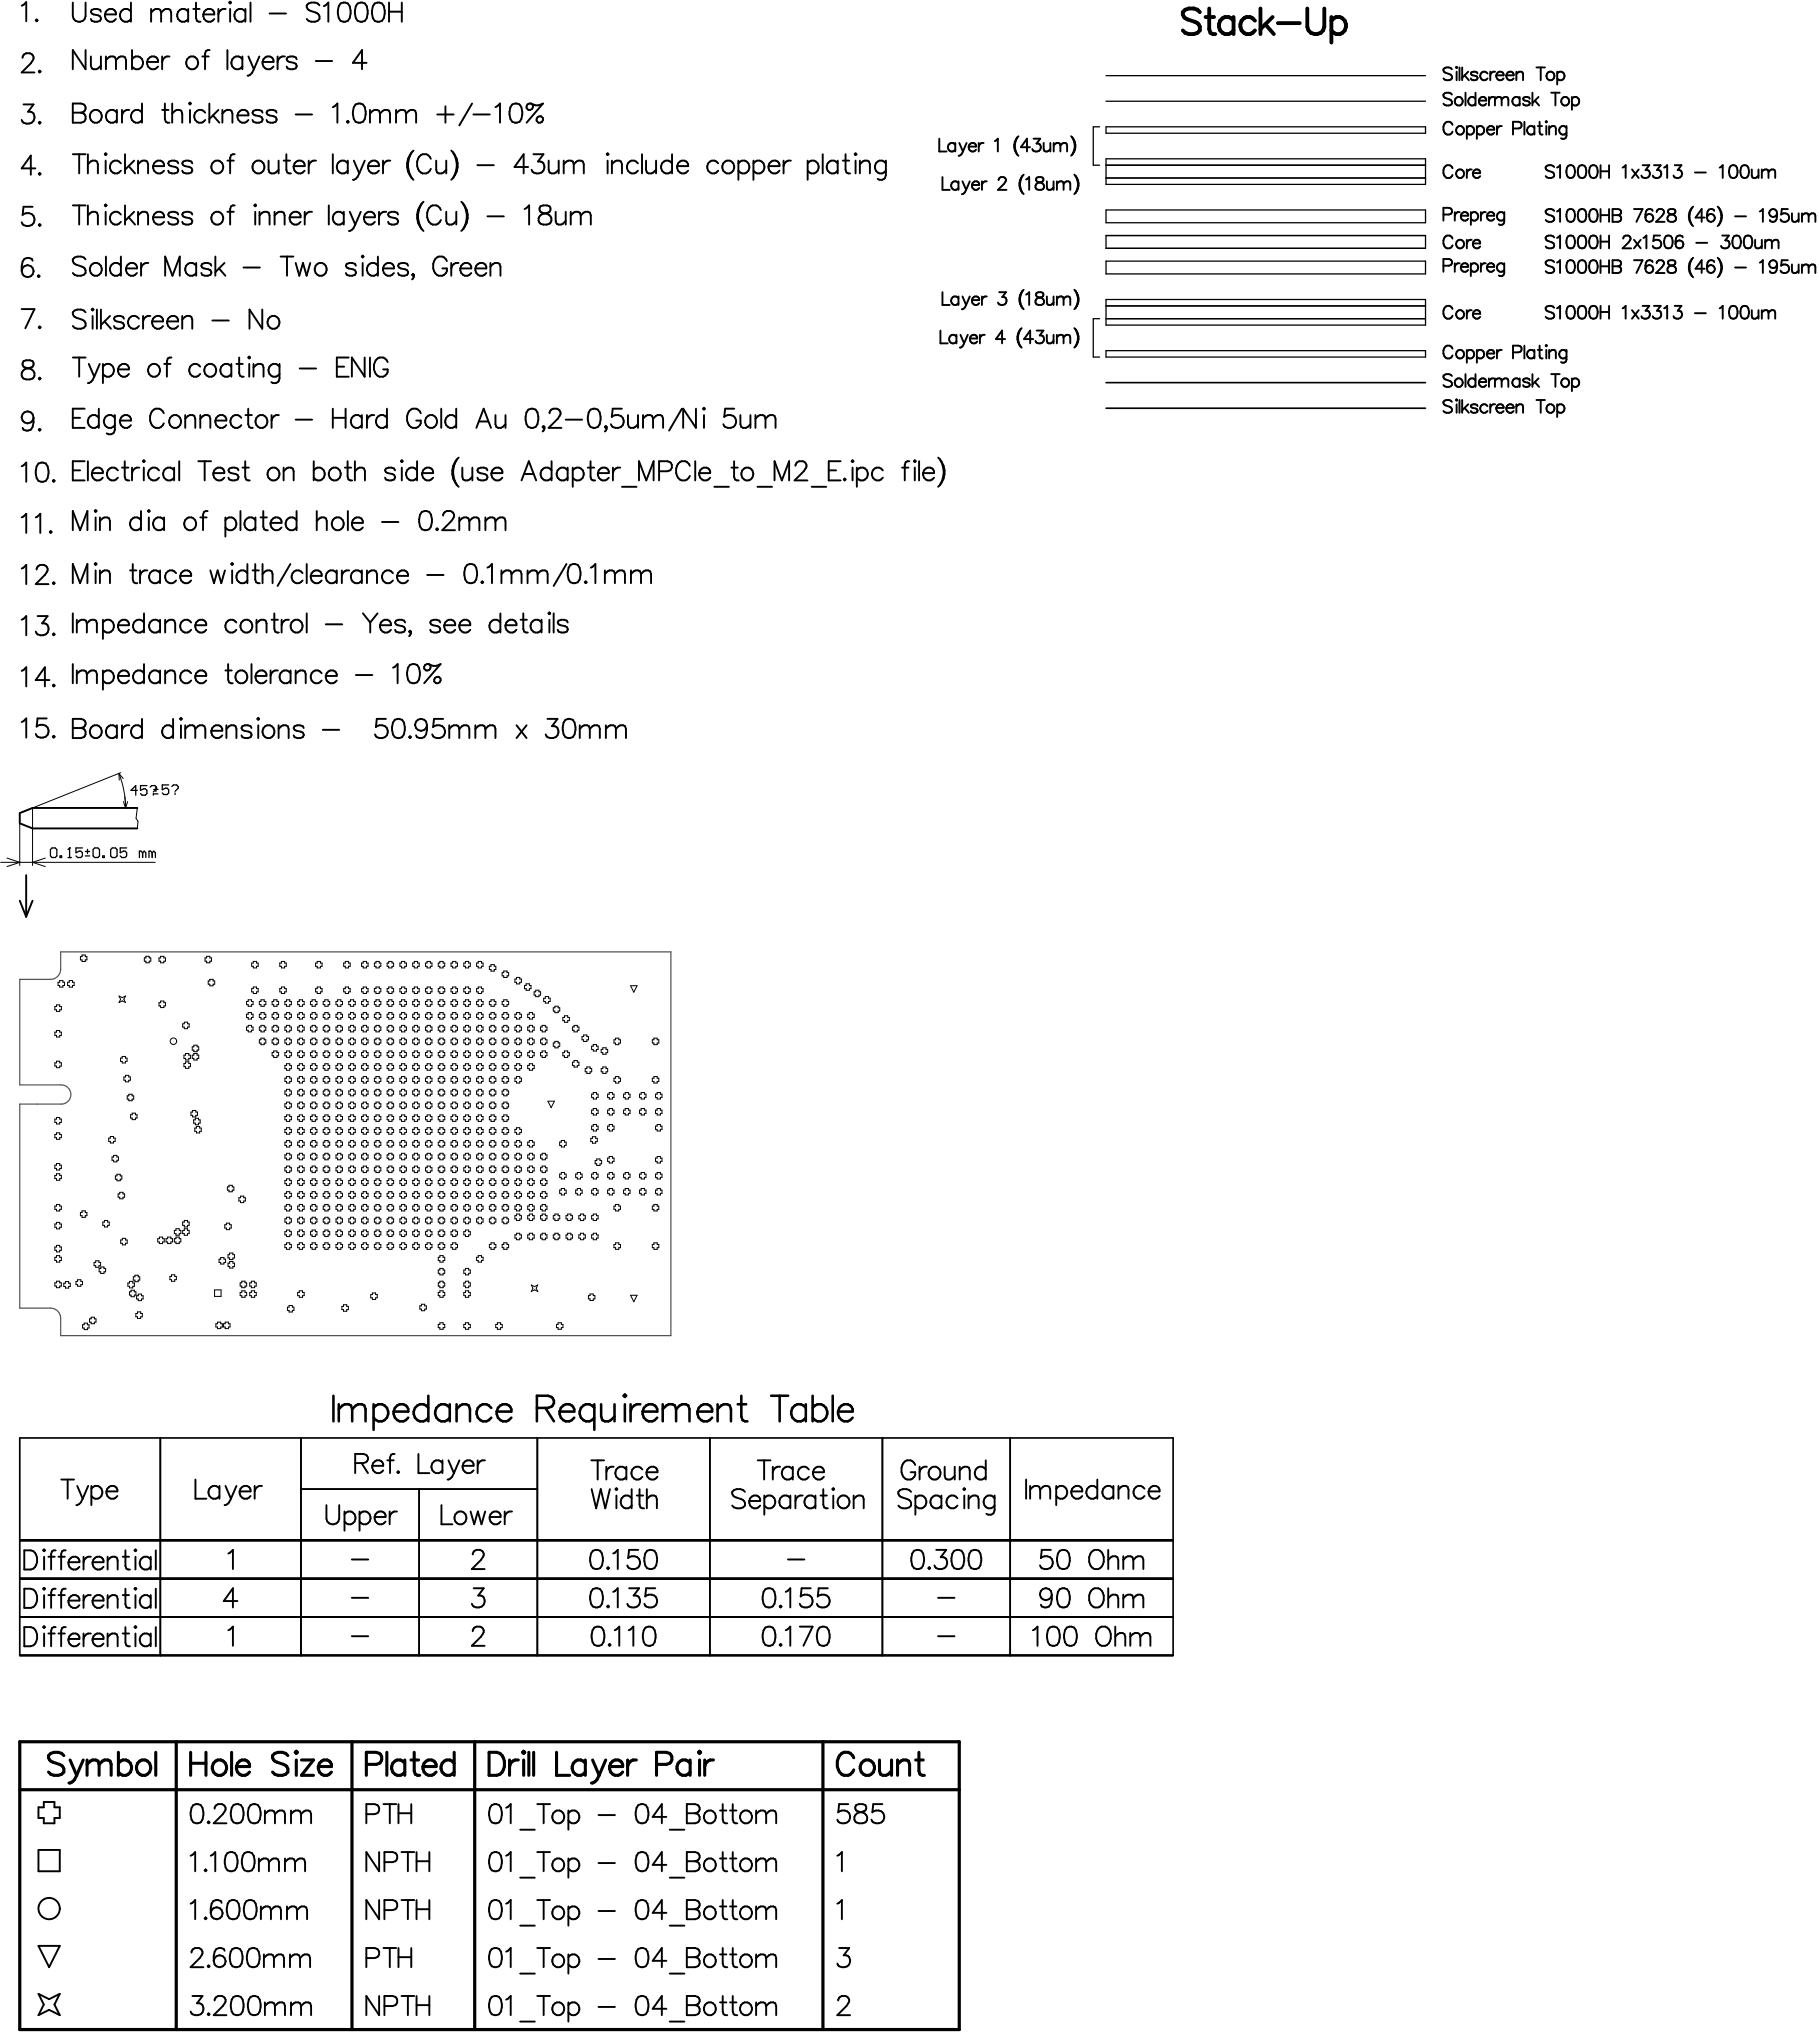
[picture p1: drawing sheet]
<svg xmlns="http://www.w3.org/2000/svg" width="474mm" height="530mm" viewBox="0 0 474 530" stroke-linecap="round" stroke-linejoin="round" font-family="sans-serif">
<g fill="none" stroke="#000" stroke-width=".5">
<path d="M5.6 1.5l1.2-1v5M5.9 15.1a1.24 1.24 0 0 1 .9-1.2h1a1.22 1.22 0 0 1 .7 1.9l-.5 .7-2.4 2.4h3.4M9.5 5.1l.3 .2-.3 .2-.2-.2zM10.3 18.4l.3 .2-.3 .3-.2-.3zM19 .7v3.5a1.68 1.68 0 0 0 1.6 1.5 1.68 1.68 0 0 0 1.7-1.5v-3.5M22.3 13v5l-3.3-5v5M23.7 14.7v2.4l.2 .7 .5 .2h.7l1.2-.9M26.3 3l-.3-.4-.7-.3-1.4 .3-.2 .4 .2 .5 .5 .3 1.6 .4 .3 .5-.3 .7-1.4 .3-.7-.3-.2-.5M26.3 14.7v3.3M27.3 3.8a1.57 1.57 0 0 0 1 1.7 1.57 1.57 0 0 0 1.9-.6M27.6 15.7l1.2-1h.7l.5 .2 .2 .8M27.6 14.7v3.3"/>
<path d="M28 2.6a1.32 1.32 0 0 1 1.5-.2 1.32 1.32 0 0 1 .7 1.4h-2.9l.3-.8zM30.2 15.7l1.2-1h.7l.5 .2 .2 .8v2.3M30.2 15.7v2.3M34.1 .7v5M34.1 3a1.65 1.65 0 0 0-2.9 .5 1.65 1.65 0 0 0 2 2.2l.9-.8M34.4 15.4a1.65 1.65 0 0 1 2.8 .5 1.65 1.65 0 0 1-1.9 2.1l-.9-.7M34.4 13v5M38.3 16.1a1.57 1.57 0 0 0 .9 1.8 1.57 1.57 0 0 0 2-.6M39 14.9a1.32 1.32 0 0 1 1.5-.1 1.32 1.32 0 0 1 .7 1.3h-2.9l.3-.7zM39.4 3.3l1.1-1h.8l.4 .3 .3 .7M39.4 2.3v3.4M42 3.3l1.2-1h.7l.4 .3 .3 .7v2.4"/>
<path d="M42 3.3v2.4M42.2 14.7v3.3M44.1 14.7a1.61 1.61 0 0 0-1.9 1.4M49 3a1.65 1.65 0 0 0-2.8 .5 1.65 1.65 0 0 0 1.9 2.2l.9-.8M49 2.3v3.4M50.3 2.3h1.7M51.1 .7v4l.2 .7 .9 .3M52.7 14.7h1.7M53 3.8a1.57 1.57 0 0 0 .9 1.7 1.57 1.57 0 0 0 1.9-.6M53.7 2.6a1.32 1.32 0 0 1 1.4-.2 1.32 1.32 0 0 1 .7 1.4h-2.8l.2-.8zM54.6 13l-1 .3-.2 .7v4M56.9 2.3v3.4"/>
<path d="M58.8 2.3a1.61 1.61 0 0 0-1.9 1.5M59.2 13v5M59.9 2.3v3.4M59.9 .4l.3 .3-.3 .2-.2-.2zM63.1 15.4a1.65 1.65 0 0 0-2.8 .5 1.65 1.65 0 0 0 1.9 2.1l.9-.7M63.1 14.7v3.3M63.9 3a1.65 1.65 0 0 0-2.8 .5 1.65 1.65 0 0 0 1.9 2.2l.9-.8M63.9 2.3v3.4M64.7 14.7l1.4 3.3M65.2 .7v5M66.1 18a1.92 1.92 0 0 1-1.6 1.7M67.5 14.7l-1.4 3.3"/>
<path d="M68.4 16.1a1.57 1.57 0 0 0 .9 1.8 1.57 1.57 0 0 0 1.9-.6M69.1 14.9a1.32 1.32 0 0 1 1.5-.1 1.32 1.32 0 0 1 .6 1.3h-2.8l.2-.7zM70.2 3.5h4.3M72.3 14.7v3.3M74.2 14.7a1.61 1.61 0 0 0-1.9 1.4M77.3 15.4l-.3-.5-.7-.2-1.4 .2-.2 .5 .2 .5 2.1 .7 .3 .7-.3 .5-.7 .2-1.4-.2-.2-.5M82.2 15.9h4.3M83.2 1.4a2.19 2.19 0 0 0-3.3 0 1.27 1.27 0 0 0 .9 1.4l1.5 .5a1.22 1.22 0 0 1 .9 .9 1.22 1.22 0 0 1-.5 1.2 2.29 2.29 0 0 1-2.8-.5M84.3 1.6l1.2-.9v5M88.7 .9a1.62 1.62 0 0 1 2.4 .7 4.1 4.1 0 0 1-.5 3.8 1.62 1.62 0 0 1-2.4-.7 4.1 4.1 0 0 1 .5-3.8zM93.2 .9a1.62 1.62 0 0 1 2.3 .7 4.1 4.1 0 0 1-.4 3.8 1.62 1.62 0 0 1-2.4-.7 4.1 4.1 0 0 1 .5-3.8zM95.5 16.4h-3.6l2.4-3.4v5"/>
<path d="M97.6 .9a1.62 1.62 0 0 1 2.4 .7 4.1 4.1 0 0 1-.5 3.8 1.62 1.62 0 0 1-2.4-.7 4.1 4.1 0 0 1 .5-3.8zM101.3 .7v5M101.3 3h3.4M104.7 .7v5M378.2 18a1.46 1.46 0 0 0-2.2 0 .85 .85 0 0 0 .6 1l.9 .3a.81 .81 0 0 1 .6 .6 .81 .81 0 0 1-.2 .8 1.53 1.53 0 0 1-1.9-.3M379.4 17.4l.2 .2-.2 .1-.2-.1zM379.4 18.7v2.2M380.1 17.6v3.3M380.8 17.6v3.3M381.5 19.6l1.1 1.3M382.4 18.7l-1.6 1.6M384.8 19.1a1.01 1.01 0 0 0-1.7 0l.2 .4 1.4 .4 .1 .5a1.01 1.01 0 0 1-1.7 0"/>
<path d="M387.4 19.1a1.06 1.06 0 0 0-1.5-.1 1.06 1.06 0 0 0 0 1.6 1.06 1.06 0 0 0 1.5-.2M388.2 18.7v2.2M389.4 18.7a1.07 1.07 0 0 0-1.2 .9M389.7 19.6a1.05 1.05 0 0 0 .6 1.2 1.05 1.05 0 0 0 1.3-.4M390.2 18.8a.88 .88 0 0 1 1-.1 .88 .88 0 0 1 .4 .9h-1.9zM392.3 19.6a1.05 1.05 0 0 0 .7 1.2 1.05 1.05 0 0 0 1.2-.4M392.8 18.8a.88 .88 0 0 1 1-.1 .88 .88 0 0 1 .4 .9h-1.9zM395 18.7v2.2M395 19.3l.7-.6 .8 .1 .2 2.1M400.2 17.6h2.2M401.3 17.6v3.3M405.6 18.7v3.3"/>
<path d="M405.6 19.1a1.06 1.06 0 0 1 1.6-.1 1.06 1.06 0 0 1 0 1.6 1.06 1.06 0 0 1-1.6-.2M6.1 27.2h2.6l-1.4 1.9a1.55 1.55 0 0 1 1.7 1.4 1.55 1.55 0 0 1-1.4 1.7 1.46 1.46 0 0 1-2-1M10.3 31.7l.3 .3-.3 .2-.2-.2zM19 27h2.1l.7 .2a1.16 1.16 0 0 1 0 1.9l-.7 .2a1.31 1.31 0 0 1 1.2 1.4 1.31 1.31 0 0 1-1.2 1.3h-2.1zM19 29.3h2.1M24.1 28.9a1.62 1.62 0 0 1 2.4 1.4 1.62 1.62 0 0 1-2.4 1.4 1.76 1.76 0 0 1 0-2.8zM27.5 39.9l.3 .3-.3 .2-.2-.2zM30.4 28.6v3.4M30.4 29.3a1.65 1.65 0 0 0-2.8 .5 1.65 1.65 0 0 0 1.9 2.2l.9-.8M31.8 28.6v3.4M33.7 28.6a1.61 1.61 0 0 0-1.9 1.5M37 27v5"/>
<path d="M37 29.3a1.65 1.65 0 0 0-2.9 .5 1.65 1.65 0 0 0 1.9 2.2l1-.8M42.2 28.6h1.7M42.9 27v4l.3 .7 .9 .3M44.8 29.6l1.2-1h.8l.4 .3 .3 .7v2.4M44.8 27v5M49.2 27l.3-.3 .2 .3-.2 .2zM49.5 28.6v3.4M53.5 29.3a1.65 1.65 0 0 0-2.9 .5 1.65 1.65 0 0 0 1.9 2.2l1-.8M54.5 27v5M55.5 30.1l1.6 1.9M56.9 28.6l-2.4 2.4M57.9 29.6l1.2-1h.7l.5 .3 .2 .7v2.4"/>
<path d="M57.9 28.6v3.4M61.8 30.1a1.57 1.57 0 0 0 1 1.7 1.57 1.57 0 0 0 1.9-.6M62.6 28.9a1.32 1.32 0 0 1 1.4-.2 1.32 1.32 0 0 1 .7 1.4h-2.9l.3-.8zM68.4 29.3l-.3-.4-.7-.3-1.4 .3-.2 .4 .2 .5 2.1 .7 .3 .7-.3 .5-.7 .3-1.4-.3-.2-.5M72 29.3l-.2-.4-.7-.3-1.4 .3-.3 .4 .3 .5 2.1 .7 .2 .7-.2 .5-.7 .3-1.4-.3-.3-.5M77 29.8h4.3M86.7 27.9l1.2-.9v5M90.6 31.5l.2 .2-.2 .3-.3-.3zM92.6 27.2a1.62 1.62 0 0 1 2.4 .7 4.1 4.1 0 0 1-.5 3.8 1.62 1.62 0 0 1-2.3-.7 4.1 4.1 0 0 1 .4-3.8zM96.4 28.6v3.4M96.4 29.6l1.1-1h.8l.4 .3 .3 .7M99 29.6l1.2-1h.7l.5 .3 .2 .7v2.4"/>
<path d="M99 29.6v2.4M103.2 29.6l1.1-1h.8l.4 .3 .3 .7M103.2 28.6v3.4M105.8 29.6l1.2-1h.7l.5 .3 .2 .7v2.4M105.8 29.6v2.4M107.2 39.7a6.2 6.2 0 0 0 0 6.7M107.2 39.7a5.2 5.2 0 0 0 0 6.7M107.7 39.2l-.5 .5M113.9 29.8h4.3M116 27.7v4.3M117.5 39.2l.5 .5M118 39.7a5.2 5.2 0 0 1 0 6.7"/>
<path d="M118 39.7a6.2 6.2 0 0 1 0 6.7M123 27l-3.4 5.7M123.3 29.8h4.3M129 27.9l1.2-.9v5M133.4 27.2a1.62 1.62 0 0 1 2.4 .7 4.1 4.1 0 0 1-.5 3.8 1.62 1.62 0 0 1-2.4-.7 4.1 4.1 0 0 1 .5-3.8zM138.3 27a2.64 2.64 0 0 0 3.1 0l-4.2 5M158.3 39.9l.2 .3-.2 .2-.3-.2zM244.6 36.1v3.4h1.9M248.8 37.7a1.06 1.06 0 0 0-1.6-.1 1.06 1.06 0 0 0 0 1.5 1.06 1.06 0 0 0 1.6-.1M248.8 37.2v2.3M249.9 37.2l.9 2.3M250.8 39.5a1.28 1.28 0 0 1-1.1 1.1"/>
<path d="M251.8 37.2l-1 2.3M252.3 38.2a1.05 1.05 0 0 0 .6 1.2 1.05 1.05 0 0 0 1.3-.4M252.8 37.4a.88 .88 0 0 1 1-.1 .88 .88 0 0 1 .4 .9h-1.9zM254.9 37.2v2.3M256.2 37.2a1.07 1.07 0 0 0-1.3 1M259.1 36.8l.8-.7v3.4M265 35.8a3.5 3.5 0 0 0 0 4.4M265 35.8l-.4 .6a4.1 4.1 0 0 0 .4 3.8M265.3 35.5l-.3 .3M268.3 38.3h-2.4l1.6-2.2v3.4M269.2 36.1h1.7l-.9 1.3a1.07 1.07 0 0 1 1.1 1.2 1.07 1.07 0 0 1-1.4 .9l-.5-.2-.3-.5M271.8 37.2l.2 2.1 .8 .2 .8-.7"/>
<path d="M273.6 37.2v2.3M274.5 37.9l.7-.7 .8 .2 .2 .5M274.5 37.2v2.3M276.2 37.9l.8-.7 .8 .2 .1 2.1M276.2 37.9v1.6M279 35.5l.3 .3M279.3 35.8a3.5 3.5 0 0 1 0 4.4M279.3 35.8l.3 .6a4.1 4.1 0 0 1-.3 3.8M378.2 24.6a1.46 1.46 0 0 0-2.2 0 .85 .85 0 0 0 .6 1l.9 .3a.81 .81 0 0 1 .6 .6 .81 .81 0 0 1-.2 .8 1.53 1.53 0 0 1-1.9-.3M378.3 32.5a1.22 1.22 0 0 0-1.4-.8 1.22 1.22 0 0 0-.9 1.3 1.46 1.46 0 0 0 .3 1.6 1.46 1.46 0 0 0 1.6 .3l.4-.6M381.7 24.1v3.4M382.1 32.8v3.4"/>
<path d="M382.1 33.3a1.06 1.06 0 0 1 1.5-.1 1.06 1.06 0 0 1 0 1.5 1.06 1.06 0 0 1-1.5-.1M384.3 24.1v3.4M384.3 25.7a1.06 1.06 0 0 0-1.6-.1 1.06 1.06 0 0 0 0 1.6 1.06 1.06 0 0 0 1.6-.2M384.7 32.8v3.4M384.7 33.3a1.06 1.06 0 0 1 1.5-.1 1.06 1.06 0 0 1 0 1.5 1.06 1.06 0 0 1-1.5-.1M385.2 26.2a1.05 1.05 0 0 0 .6 1.2 1.05 1.05 0 0 0 1.3-.4M385.4 25.7a.92 .92 0 0 1 1-.5 .92 .92 0 0 1 .7 1h-1.9zM387.3 33.8a1.05 1.05 0 0 0 .6 1.2 1.05 1.05 0 0 0 1.3-.4M387.8 33a.88 .88 0 0 1 .9-.1 .88 .88 0 0 1 .5 .9h-1.9zM387.8 25.3v2.2M389.1 25.3a1.07 1.07 0 0 0-1.3 .9M389.4 25.3v2.2"/>
<path d="M389.4 25.9l.8-.6 .8 .1 .1 .5M389.9 32.8v2.3M391.1 25.9v1.6M391.1 25.9l.8-.6 .8 .1 .2 2.1M391.2 32.8a1.07 1.07 0 0 0-1.3 1M394.1 33.5h1.4a.87 .87 0 0 0 .8-.9 .87 .87 0 0 0-.8-.9h-1.4v3.4M395.8 25.3v2.2M395.8 25.7a1.06 1.06 0 0 0-1.6-.1 1.06 1.06 0 0 0 0 1.6 1.06 1.06 0 0 0 1.6-.2M397 31.7v3.4M398.4 25.7a1.01 1.01 0 0 0-1.7 0l.5 .5 1.1 .3 .1 .5a1.01 1.01 0 0 1-1.7 0M399.1 24.1v3.4M399.6 33.3a1.06 1.06 0 0 0-1.5-.1 1.06 1.06 0 0 0 0 1.5 1.06 1.06 0 0 0 1.5-.1"/>
<path d="M399.6 32.8v2.3M399.8 26.2l1.1 1.3M400.5 32.8h1.1M400.7 25.3l-1.6 1.5M401 31.7v2.7l.2 .5 .6 .2M402.6 31.7l.2-.1 .1 .1-.1 .2zM402.8 32.8v2.3M403.5 32.8v2.3M403.5 33.5l.8-.7 .8 .2 .1 2.1M404 24.1h2.2M405.1 24.1v3.4M408 32.8v2.6a.87 .87 0 0 1-.5 .7 .87 .87 0 0 1-.9-.1"/>
<path d="M408 33.3a1.06 1.06 0 0 0-1.5-.1 1.06 1.06 0 0 0 0 1.5 1.06 1.06 0 0 0 1.5-.1M409.4 25.3v3.3M409.4 25.7a1.06 1.06 0 0 1 1.6-.1 1.06 1.06 0 0 1 0 1.6 1.06 1.06 0 0 1-1.6-.2M8.5 53.9h-2.4l-.2 2.1a1.76 1.76 0 0 1 2.6 0 1.76 1.76 0 0 1-.3 2.6 1.76 1.76 0 0 1-2.6-.7M9.2 43.9h-3.6l2.4-3.4v5M10.3 58.4l.3 .2-.3 .3-.2-.3zM10.3 45l.3 .3-.3 .2-.2-.2zM19 53.5h3.3M19 40.2h3.3M20.6 40.2v5M20.6 53.5v5M22.9 40.2v5"/>
<path d="M22.9 53.5v5M22.9 56.1l1.2-.9h.7l.5 .2 .2 .7v2.4M22.9 42.8l1.2-1h.7l.5 .3 .2 .7v2.4M27.5 53.3l.3 .2-.3 .2-.2-.2zM27.5 41.8v3.4M27.5 55.2v3.3M31.5 42.6a1.65 1.65 0 0 0-2.9 .4 1.65 1.65 0 0 0 1.9 2.2l1-.7M31.5 55.9a1.65 1.65 0 0 0-2.9 .4 1.65 1.65 0 0 0 1.9 2.2l1-.7M32.6 40.2v5M32.6 53.5v5M33.5 56.6l1.7 1.9M33.5 43.3l1.7 1.9"/>
<path d="M34.9 55.2l-2.3 2.3M34.9 41.8l-2.3 2.4M36 56.1l1.1-.9h.8l.4 .2 .3 .7v2.4M36 42.8l1.1-1h.8l.4 .3 .3 .7v2.4M36 41.8v3.4M36 55.2v3.3M39.9 56.6a1.57 1.57 0 0 0 .9 1.8 1.57 1.57 0 0 0 1.9-.6M39.9 43.3a1.57 1.57 0 0 0 .9 1.7 1.57 1.57 0 0 0 1.9-.5M40.6 42.1a1.32 1.32 0 0 1 1.5-.2 1.32 1.32 0 0 1 .6 1.4h-2.8l.2-.7zM40.6 55.4a1.32 1.32 0 0 1 1.5-.1 1.32 1.32 0 0 1 .6 1.3h-2.8l.2-.7zM46.4 55.9l-.2-.5-.7-.2-1.5 .2-.2 .5 .2 .5 2.2 .7 .2 .4-.2 .8-1.4 .2-.8-.2-.2-.5M46.4 42.6l-.2-.5-.7-.3-1.5 .3-.2 .5 .2 .4 2.2 .7 .2 .5-.2 .7-1.4 .3-.8-.3-.2-.4"/>
<path d="M50.1 42.6l-.3-.5-.7-.3-1.4 .3-.2 .5 .2 .4 2.1 .7 .3 .8-.3 .4-.7 .3-1.4-.3-.2-.4M50.1 55.9l-.3-.5-.7-.2-1.4 .2-.2 .5 .2 .5 2.1 .7 .3 .7-.3 .5-.7 .2-1.4-.2-.2-.5M55.8 55.4a1.62 1.62 0 0 1 2.4 1.4 1.62 1.62 0 0 1-2.4 1.5 1.76 1.76 0 0 1 0-2.9zM59.2 55.2h1.7M59.2 41.8h1.7M61.1 53.5l-.9 .2-.3 .7v4.1M61.1 40.2l-.9 .2-.3 .7v4.1M66.5 55.2v3.3M66.5 53.3l.2 .2-.2 .2-.3-.2zM66.5 42.1a1.62 1.62 0 0 1 2.4 1.4 1.62 1.62 0 0 1-2.4 1.4 1.76 1.76 0 0 1 0-2.8zM67.6 55.2v3.3M67.6 56.1l1.2-.9h.7l.5 .2 .2 .7v2.4"/>
<path d="M70 41.8v2.4l.2 .7 .5 .3h.7l1.2-1M71.5 55.2v3.3M71.5 56.1l1.2-.9h.7l.5 .2 .2 .7v2.4M72.6 41.8v3.4M73.9 41.8h1.6M74.6 40.2v4l.2 .7 1 .3M75.4 56.6a1.57 1.57 0 0 0 1 1.8 1.57 1.57 0 0 0 1.9-.6M76.2 55.4a1.32 1.32 0 0 1 1.4-.1 1.32 1.32 0 0 1 .7 1.3h-2.9l.3-.7zM76.5 43.3a1.57 1.57 0 0 0 .9 1.7 1.57 1.57 0 0 0 1.9-.5M77.2 42.1a1.32 1.32 0 0 1 1.5-.2 1.32 1.32 0 0 1 .6 1.4h-2.8l.2-.7zM79.4 55.2v3.3M80.4 41.8v3.4"/>
<path d="M81.3 55.2a1.61 1.61 0 0 0-1.9 1.4M82.3 41.8a1.61 1.61 0 0 0-1.9 1.5M85.6 53.5v5M86.7 40.2v5M89.5 55.9a1.65 1.65 0 0 0-2.8 .4 1.65 1.65 0 0 0 1.9 2.2l.9-.7M89.5 55.2v3.3M90.6 42.6a1.65 1.65 0 0 0-2.9 .4 1.65 1.65 0 0 0 1.9 2.2l1-.7M90.6 41.8v3.4M91.1 55.2l1.4 3.3M92.2 41.8l1.4 3.4M92.5 58.5a1.92 1.92 0 0 1-1.6 1.7M93.6 45.2a1.92 1.92 0 0 1-1.7 1.6"/>
<path d="M94 55.2l-1.5 3.3M94.8 56.6a1.57 1.57 0 0 0 .9 1.8 1.57 1.57 0 0 0 1.9-.6M95 41.8l-1.4 3.4M95.5 55.4a1.32 1.32 0 0 1 1.5-.1 1.32 1.32 0 0 1 .6 1.3h-2.8l.2-.7zM95.8 43.3a1.57 1.57 0 0 0 1 1.7 1.57 1.57 0 0 0 1.9-.5M96.5 42.1a1.32 1.32 0 0 1 1.5-.2 1.32 1.32 0 0 1 .7 1.4h-2.9l.3-.7zM98.7 55.2v3.3M99.8 41.8v3.4M100.6 55.2a1.61 1.61 0 0 0-1.9 1.4M101.7 41.8a1.61 1.61 0 0 0-1.9 1.5M103.7 55.9l-.3-.5-.7-.2-1.4 .2-.2 .5 .2 .5 2.1 .7 .3 .4-.3 .8-1.4 .2-.7-.2-.2-.5M107.2 46.4l.5 .4"/>
<path d="M109.8 53a5.2 5.2 0 0 0 0 6.7M109.8 59.7l.5 .5M109.8 53a6.2 6.2 0 0 0 0 6.7M110.3 52.5l-.5 .5M112.2 41.4a1.73 1.73 0 0 0-1.6-1.3 1.73 1.73 0 0 0-1.7 1.3 2.82 2.82 0 0 0 1.2 3.8 1.77 1.77 0 0 0 2.1-1.2M113.6 41.8v2.4l.3 .7 .4 .3h.7l1.2-1M114.8 54.7a1.73 1.73 0 0 0-1.6-1.3 1.73 1.73 0 0 0-1.7 1.3 2.82 2.82 0 0 0 1.2 3.8 1.77 1.77 0 0 0 2.1-1.2M116.2 55.2v2.3l.3 .8 .4 .2h.8l1.1-1M116.2 41.8v3.4M118 46.4l-.5 .4M118.8 55.2v3.3M120.2 52.5l.4 .5"/>
<path d="M120.6 53a5.2 5.2 0 0 1 0 6.7M120.6 59.7l-.4 .5M120.6 53a6.2 6.2 0 0 1 0 6.7M124.3 43h4.3M127 56.4h4.2M136.6 54.4l1.2-.9v5M137.6 43.5h-3.6l2.4-3.3v5M138.9 40.2h2.6l-1.4 1.9a1.55 1.55 0 0 1 1.7 1.4 1.55 1.55 0 0 1-1.4 1.7 1.46 1.46 0 0 1-1.9-1M140.8 53.7a1.01 1.01 0 0 0 .4 1.7l1 .2a1.44 1.44 0 0 1 1.4 1.4 1.44 1.44 0 0 1-1.2 1.5h-.9a1.43 1.43 0 0 1-1.3-1.5 1.43 1.43 0 0 1 1.5-1.4l1-.2a1.01 1.01 0 0 0 .4-1.7l-.7-.2h-.9zM142.9 41.8v2.4l.2 .7 .5 .3h.7l1.2-1M144.7 55.2v2.3l.3 .8 .4 .2h.8l1.1-1M145.5 41.8v3.4"/>
<path d="M146.8 42.8l1.2-1h.7l.5 .3 .2 .7M146.8 41.8v3.4M147.3 55.2v3.3M148.7 56.1l1.1-.9h.8l.4 .2 .3 .7M148.7 55.2v3.3M149.4 42.8l1.2-1h.7l.5 .3 .3 .7v2.4M149.4 42.8v2.4M151.3 56.1l1.2-.9h.7l.4 .2 .3 .7v2.4M151.3 56.1v2.4M158.3 41.8v3.4M159.4 42.8l1.2-1h.7l.5 .3 .2 .7v2.4M159.4 41.8v3.4"/>
<path d="M166.2 42.6a1.65 1.65 0 0 0-2.9 .4 1.65 1.65 0 0 0 1.9 2.2l1-.7M167.2 40.2v5M168.3 41.8v2.4l.2 .7 .5 .3h.7l1.2-1M170.9 41.8v3.4M175 42.6a1.65 1.65 0 0 0-2.8 .4 1.65 1.65 0 0 0 1.9 2.2l.9-.7M175 40.2v5M176.4 43.3a1.57 1.57 0 0 0 .9 1.7 1.57 1.57 0 0 0 1.9-.5M177.1 42.1a1.32 1.32 0 0 1 1.5-.2 1.32 1.32 0 0 1 .6 1.4h-2.8l.2-.7zM187.1 42.6a1.65 1.65 0 0 0-2.9 .4 1.65 1.65 0 0 0 1.9 2.2l1-.7M192.3 42.6a1.65 1.65 0 0 1 2.9 .4 1.65 1.65 0 0 1-1.9 2.2l-1-.7M192.3 41.8v5M196.2 42.6a1.65 1.65 0 0 1 2.9 .4 1.65 1.65 0 0 1-1.9 2.2l-1-.7"/>
<path d="M196.2 41.8v5M200.2 43.3a1.57 1.57 0 0 0 .9 1.7 1.57 1.57 0 0 0 1.9-.5M200.9 42.1a1.32 1.32 0 0 1 1.5-.2 1.32 1.32 0 0 1 .6 1.4h-2.8l.2-.7zM204.1 41.8v3.4M206 41.8a1.61 1.61 0 0 0-1.9 1.5M210.4 42.6a1.65 1.65 0 0 1 2.8 .4 1.65 1.65 0 0 1-1.9 2.2l-.9-.7M210.4 41.8v5M214.3 40.2v5M218.2 42.6a1.65 1.65 0 0 0-2.9 .4 1.65 1.65 0 0 0 1.9 2.2l1-.7M218.2 41.8v3.4M219.5 41.8h1.7M220.2 40.2v4l.3 .7 .9 .3"/>
<path d="M222.6 40.2l.2-.3 .3 .3-.3 .2zM222.8 41.8v3.4M224 42.8l1.2-1h.7l.4 .3 .3 .7v2.4M224 41.8v3.4M230.7 42.6a1.65 1.65 0 0 0-2.8 .4 1.65 1.65 0 0 0 1.9 2.2l.9-.7M230.7 41.8v3.8a1.31 1.31 0 0 1-.7 1.2 1.31 1.31 0 0 1-1.4-.2M245.5 46.1v3.4h1.9M249.6 47.2v2.3M249.6 47.7a1.06 1.06 0 0 0-1.5-.1 1.06 1.06 0 0 0 0 1.5 1.06 1.06 0 0 0 1.5-.1M250.7 47.2l.9 2.3M251.6 49.5a1.28 1.28 0 0 1-1.1 1.1M252.6 47.2l-1 2.3"/>
<path d="M253.1 48.2a1.05 1.05 0 0 0 .7 1.2 1.05 1.05 0 0 0 1.2-.4M253.6 47.4a.88 .88 0 0 1 1-.1 .88 .88 0 0 1 .4 .9h-1.9zM255.8 47.2v2.3M257 47.2a1.07 1.07 0 0 0-1.2 1M260.1 46.9l.3-.6 1-.2a.81 .81 0 0 1 .4 1.3l-1.9 2.1h2.3M265 40.2l.3 .4M266.3 45.8a3.5 3.5 0 0 0 0 4.4M266.3 45.8l-.3 .6a4.1 4.1 0 0 0 .3 3.8M266.3 50.2l.3 .4M266.6 45.5l-.3 .3M267.3 46.8l.8-.7v3.4M270 46.3a.67 .67 0 0 0 .3 1.1 1.37 1.37 0 0 1 1.6 1.4 1.16 1.16 0 0 1-1.3 .7 1.16 1.16 0 0 1-.9-1.2 1.53 1.53 0 0 1 1.6-.9 .67 .67 0 0 0 .3-1.1l-.5-.2z"/>
<path d="M272.7 47.2l.1 2.1 .8 .2 .8-.7M274.4 47.2v2.3M275.3 47.2v2.3M275.3 47.9l.8-.7 .8 .2 .1 .5M277 47.9v1.6M277 47.9l.8-.7 .8 .2 .2 2.1M279.3 40.2l-.3 .4M279.8 45.5l.3 .3M280.1 45.8a3.5 3.5 0 0 1 0 4.4M280.1 45.8l.3 .6a4.1 4.1 0 0 1-.3 3.8M280.1 50.2l-.3 .4M376 55.9h1.4a.87 .87 0 0 0 .8-.9 .87 .87 0 0 0-.8-.9h-1.4v3.4"/>
<path d="M378.3 43.8a1.22 1.22 0 0 0-1.4-.8 1.22 1.22 0 0 0-.9 1.3 1.46 1.46 0 0 0 .3 1.6 1.46 1.46 0 0 0 1.6 .3l.4-.6M378.9 55.2v2.3M380.2 55.2a1.07 1.07 0 0 0-1.3 1M380.5 56.2a1.05 1.05 0 0 0 .6 1.2 1.05 1.05 0 0 0 1.3-.4M381 55.4a.88 .88 0 0 1 .9-.1 .88 .88 0 0 1 .5 .9h-1.9zM382.1 44.1v2.3M383.1 55.7a1.06 1.06 0 0 1 1.6-.1 1.06 1.06 0 0 1 0 1.5 1.06 1.06 0 0 1-1.6-.1M383.1 55.2v3.4M383.3 44.1a1.07 1.07 0 0 0-1.2 1M383.6 45.1a1.05 1.05 0 0 0 .6 1.2 1.05 1.05 0 0 0 1.3-.4M384.1 44.3a.88 .88 0 0 1 1-.1 .88 .88 0 0 1 .4 .9h-1.9zM385.7 55.2v2.3"/>
<path d="M387 55.2a1.07 1.07 0 0 0-1.3 1M387.3 56.2a1.05 1.05 0 0 0 .6 1.2 1.05 1.05 0 0 0 1.3-.4M387.8 55.4a.88 .88 0 0 1 .9-.1 .88 .88 0 0 1 .5 .9h-1.9zM391.8 55.2v2.6a.87 .87 0 0 1-.5 .7 .87 .87 0 0 1-.9-.1M391.8 55.7a1.06 1.06 0 0 0-1.6-.1 1.06 1.06 0 0 0 0 1.5 1.06 1.06 0 0 0 1.6-.1M404.8 43.5a1.46 1.46 0 0 0-2.2 0 .85 .85 0 0 0 .6 1l1 .3a.81 .81 0 0 1 .6 .6 .81 .81 0 0 1-.3 .8 1.53 1.53 0 0 1-1.9-.3M404.8 54.9a1.46 1.46 0 0 0-2.2 0 .85 .85 0 0 0 .6 1l1 .3a.81 .81 0 0 1 .6 .6 .81 .81 0 0 1-.3 .8 1.53 1.53 0 0 1-1.9-.3M405.5 43.7l.8-.7v3.4M405.5 55.1l.8-.7v3.4M408.5 43.2a1.08 1.08 0 0 1 1.5 .5 2.75 2.75 0 0 1-.3 2.5 1.08 1.08 0 0 1-1.6-.5 2.76 2.76 0 0 1 .4-2.5zM408.5 54.6a1.08 1.08 0 0 1 1.5 .5 2.76 2.76 0 0 1-.3 2.5 1.08 1.08 0 0 1-1.6-.5 2.75 2.75 0 0 1 .4-2.5zM411.4 43.2a1.08 1.08 0 0 1 1.6 .5 2.75 2.75 0 0 1-.3 2.5 1.08 1.08 0 0 1-1.6-.5 2.76 2.76 0 0 1 .3-2.5z"/>
<path d="M411.4 54.6a1.08 1.08 0 0 1 1.6 .5 2.76 2.76 0 0 1-.3 2.5 1.08 1.08 0 0 1-1.6-.5 2.75 2.75 0 0 1 .3-2.5zM414.4 43.2a1.08 1.08 0 0 1 1.6 .5 2.75 2.75 0 0 1-.3 2.5 1.08 1.08 0 0 1-1.6-.5 2.76 2.76 0 0 1 .3-2.5zM414.4 54.6a1.08 1.08 0 0 1 1.6 .5 2.76 2.76 0 0 1-.3 2.5 1.08 1.08 0 0 1-1.6-.5 2.75 2.75 0 0 1 .3-2.5zM416.9 43v3.4M416.9 44.6h2.2M416.9 54.4v3.4M416.9 56h2.2M419.1 43v3.4M419.1 54.4v3.4M420 54.4l1.9 .2a.77 .77 0 0 1 0 1.3l-.5 .1a.87 .87 0 0 1 .9 .9 .87 .87 0 0 1-.9 .9h-1.4zM420 56h1.4M422.6 43.7l.8-.7v3.4"/>
<path d="M425.1 44.1l1.7 2.3M425.6 54.4h2.2l-1.6 3.4M426.8 44.1l-1.7 2.3M427.8 43h1.8l-1 1.3a1.07 1.07 0 0 1 1.2 1.2 1.07 1.07 0 0 1-1.5 .9l-.5-.2-.3-.5M430.5 54.9a.98 .98 0 0 0-1.5-.3l-.3 .5-.1 1.6M430.8 43h1.7l-.9 1.3a1.07 1.07 0 0 1 1.1 1.2 1.07 1.07 0 0 1-1.4 .9l-.5-.2-.3-.5M431.5 55.2l.3-.6 1-.2a.81 .81 0 0 1 .4 1.3l-1.9 2.1h2.3M433.4 43.7l.8-.7v3.4M434.6 54.6a.67 .67 0 0 0 .3 1.1 1.37 1.37 0 0 1 1.6 1.4 1.16 1.16 0 0 1-1.3 .7 1.16 1.16 0 0 1-.9-1.1 1.53 1.53 0 0 1 1.6-1 .67 .67 0 0 0 .3-1.1l-.5-.2zM436.2 43h1.7l-.9 1.3a1.07 1.07 0 0 1 1.1 1.2 1.07 1.07 0 0 1-1.4 .9l-.5-.2-.3-.5M440.7 54.1l-.3 .7a4.1 4.1 0 0 0 .3 3.8M440.7 54.1a3.5 3.5 0 0 0 0 4.5"/>
<path d="M440.7 58.6l.3 .3M441 53.8l-.3 .3M441.5 44.9h2.8M444 56.7h-2.4l1.6-2.3v3.4M446.5 54.9a.98 .98 0 0 0-1.4-.3l-.3 .5-.2 1.6M447.4 53.8l.3 .3M447.7 54.1a3.5 3.5 0 0 1 0 4.5M447.7 54.1l.3 .7a4.1 4.1 0 0 1-.3 3.8M447.7 58.6l-.3 .3M447.9 43.7l.8-.7v3.4M450.8 43.2a1.08 1.08 0 0 1 1.6 .5 2.76 2.76 0 0 1-.3 2.5 1.08 1.08 0 0 1-1.6-.5 2.75 2.75 0 0 1 .3-2.5zM451.9 56.4h2.9"/>
<path d="M453.8 43.2a1.08 1.08 0 0 1 1.6 .5 2.75 2.75 0 0 1-.3 2.5 1.08 1.08 0 0 1-1.6-.5 2.75 2.75 0 0 1 .3-2.5zM456.3 44.1l.1 2.1 .8 .2 .8-.7M458 44.1v2.3M458.4 55.1l.8-.7v3.4M458.9 44.1v2.3M458.9 44.8l.8-.7 .8 .2 .1 .5M460.6 44.8l.8-.7 .8 .2 .2 2.1M460.6 44.8v1.6M462.9 55.6a1.69 1.69 0 0 1-1 2.2l-.8-.2-.1-.3M465.7 54.4h-1.6l-.2 1.5a1.18 1.18 0 0 1 1.8-.1 1.18 1.18 0 0 1-.2 1.8 1.18 1.18 0 0 1-1.7-.5M466.7 55.6l.2 2 .8 .2 .8-.7M468.5 55.6v2.2"/>
<path d="M469.3 56.2l.8-.6 .8 .1 .2 .5M469.3 55.6v2.2M471.1 56.2l.8-.6 .8 .1 .1 2.1M471.1 56.2v1.6M8.5 67.9a1.47 1.47 0 0 0-2.1-.5l-.5 .7-.3 2.4M10.1 71.7l.2 .2-.2 .3-.3-.3zM22.3 67.5a2.19 2.19 0 0 0-3.3 0 1.28 1.28 0 0 0 .9 1.5l1.4 .4a1.22 1.22 0 0 1 1 1 1.22 1.22 0 0 1-.5 1.2 2.29 2.29 0 0 1-2.8-.5M24.1 68.7a1.62 1.62 0 0 1 2.4 1.5 1.62 1.62 0 0 1-2.4 1.4 1.76 1.76 0 0 1 0-2.9zM27.6 66.8v5M31.5 69.2a1.65 1.65 0 0 0-2.9 .4 1.65 1.65 0 0 0 1.9 2.2l1-.7M31.5 66.8v5M32.8 69.9a1.57 1.57 0 0 0 1 1.8 1.57 1.57 0 0 0 1.9-.6"/>
<path d="M33.5 68.7a1.32 1.32 0 0 1 1.5-.1 1.32 1.32 0 0 1 .7 1.3h-2.9l.3-.7zM36.7 68.5v3.3M38.6 68.5a1.61 1.61 0 0 0-1.9 1.4M43 71.8v-5l1.9 5 1.9-5v5M51.1 69.2a1.65 1.65 0 0 0-2.9 .4 1.65 1.65 0 0 0 1.9 2.2l1-.7M51.1 68.5v3.3M55 69.2l-.2-.5-.7-.2-1.4 .2-.3 .5 .3 .5 2.1 .7 .2 .7-.2 .5-.7 .2-1.4-.2-.3-.5M56.1 66.8v5M57 69.9l1.7 1.9M58.5 68.5l-2.4 2.4M63.4 69.7h4.3M73.1 66.8h3.3"/>
<path d="M74.8 66.8v5M77 68.5l1 3.3 .9-3.3 1 3.3 .9-3.3M82.7 68.7a1.62 1.62 0 0 1 2.4 1.5 1.62 1.62 0 0 1-2.4 1.4 1.76 1.76 0 0 1 0-2.9zM92.7 69.2l-.2-.5-.8-.2-1.4 .2-.2 .5 .2 .5 2.2 .7 .2 .7-.2 .5-.8 .2-1.4-.2-.2-.5M94.5 68.5v3.3M94.5 66.6l.2 .2-.2 .3-.3-.3zM98.4 69.2a1.65 1.65 0 0 0-2.8 .4 1.65 1.65 0 0 0 1.9 2.2l.9-.7M98.4 66.8v5M99.8 69.9a1.57 1.57 0 0 0 .9 1.8 1.57 1.57 0 0 0 1.9-.6M100.5 68.7a1.32 1.32 0 0 1 1.4-.1 1.32 1.32 0 0 1 .7 1.3h-2.8l.2-.7zM106.3 69.2l-.2-.5-.8-.2-1.4 .2-.2 .5 .2 .5 2.2 .7 .2 .5-.2 .7-1.5 .2-.7-.2-.2-.5M107.6 71.3l.2 .3-.2 .2-.3-.2z"/>
<path d="M107.8 71.6v.5l-.5 .7M116.4 68a1.73 1.73 0 0 0-1.7-1.2 1.73 1.73 0 0 0-1.6 1.2 2.82 2.82 0 0 0 1.2 3.8 1.7 1.7 0 0 0 2.1-1.9h-1.2M117.5 68.5v3.3M119.4 68.5a1.61 1.61 0 0 0-1.9 1.4M119.9 69.9a1.57 1.57 0 0 0 .9 1.8 1.57 1.57 0 0 0 1.9-.6M120.6 68.7a1.32 1.32 0 0 1 1.5-.1 1.32 1.32 0 0 1 .6 1.3h-2.8l.2-.7zM123.8 69.9a1.57 1.57 0 0 0 .9 1.8 1.57 1.57 0 0 0 2-.6M124.5 68.7a1.32 1.32 0 0 1 1.5-.1 1.32 1.32 0 0 1 .7 1.3h-2.9l.3-.7zM127.7 69.4l1.2-.9h.7l.5 .2 .3 .7v2.4M127.7 68.5v3.3M245.5 76.1v3.3h1.9M249.6 77.7a1.06 1.06 0 0 0-1.5-.2 1.06 1.06 0 0 0 0 1.6 1.06 1.06 0 0 0 1.5-.1"/>
<path d="M249.6 77.2v2.2M250.7 77.2l.9 2.2M251.6 79.4a1.28 1.28 0 0 1-1.1 1.1M252.6 77.2l-1 2.2M253.1 78.2a1.05 1.05 0 0 0 .7 1.2 1.05 1.05 0 0 0 1.2-.4M253.6 77.4a.88 .88 0 0 1 1-.1 .88 .88 0 0 1 .4 .9h-1.9zM255.8 77.2v2.2M257 77.2a1.07 1.07 0 0 0-1.2 1M260.3 76.1h1.7l-.9 1.3a1.07 1.07 0 0 1 1.1 1.2 1.07 1.07 0 0 1-1.5 .8l-.4-.1-.4-.5M266.3 75.8a3.5 3.5 0 0 0 0 4.4M266.3 75.8l-.3 .6a4.1 4.1 0 0 0 .3 3.8M266.6 75.5l-.3 .3"/>
<path d="M267.3 76.7l.8-.6v3.3M270 76.3a.67 .67 0 0 0 .3 1.1 1.37 1.37 0 0 1 1.6 1.4 1.16 1.16 0 0 1-1.3 .7 1.16 1.16 0 0 1-.9-1.2 1.53 1.53 0 0 1 1.6-.9 .67 .67 0 0 0 .3-1.1l-.5-.2zM272.7 77.2l.1 2.1 .8 .1 .8-.6M274.4 77.2v2.2M275.3 77.2v2.2M275.3 77.9l.8-.7 .8 .2 .1 .5M277 77.9l.8-.7 .8 .2 .2 2M277 77.9v1.5M279.8 75.5l.3 .3M280.1 75.8a3.5 3.5 0 0 1 0 4.4M280.1 75.8l.3 .6a4.1 4.1 0 0 1-.3 3.8M376 69.2h1.4a.87 .87 0 0 0 .8-.9 .87 .87 0 0 0-.8-.8h-1.4v3.3"/>
<path d="M378.3 62.1a1.22 1.22 0 0 0-1.4-.8 1.22 1.22 0 0 0-.9 1.3 1.46 1.46 0 0 0 .3 1.6 1.46 1.46 0 0 0 1.6 .3l.4-.6M378.9 68.6v2.2M380.2 68.6a1.07 1.07 0 0 0-1.3 .9M380.5 69.5a1.05 1.05 0 0 0 .6 1.2 1.05 1.05 0 0 0 1.3-.4M381 68.7a.88 .88 0 0 1 .9-.1 .88 .88 0 0 1 .5 .9h-1.9zM382.1 62.5v2.2M383.1 69a1.06 1.06 0 0 1 1.6-.1 1.06 1.06 0 0 1 0 1.6 1.06 1.06 0 0 1-1.6-.2M383.1 68.6v3.3M383.3 62.5a1.07 1.07 0 0 0-1.2 .9M383.6 63.4a1.05 1.05 0 0 0 .6 1.2 1.05 1.05 0 0 0 1.3-.4M384.1 62.6a.88 .88 0 0 1 1-.1 .88 .88 0 0 1 .4 .9h-1.9zM385.7 68.6v2.2"/>
<path d="M387 68.6a1.07 1.07 0 0 0-1.3 .9M387.3 69.5a1.05 1.05 0 0 0 .6 1.2 1.05 1.05 0 0 0 1.3-.4M387.8 68.7a.88 .88 0 0 1 .9-.1 .88 .88 0 0 1 .5 .9h-1.9zM391.8 69a1.06 1.06 0 0 0-1.6-.1 1.06 1.06 0 0 0 0 1.6 1.06 1.06 0 0 0 1.6-.2M391.8 68.6v2.5a.87 .87 0 0 1-.5 .8 .87 .87 0 0 1-.9-.2M404.8 68.3a1.46 1.46 0 0 0-2.2 0 .85 .85 0 0 0 .6 .9l1 .3a.81 .81 0 0 1 .6 .6 .81 .81 0 0 1-.3 .8 1.53 1.53 0 0 1-1.9-.3M404.8 61.8a1.46 1.46 0 0 0-2.2 0 .85 .85 0 0 0 .6 1l1 .3a.81 .81 0 0 1 .6 .6 .81 .81 0 0 1-.3 .8 1.53 1.53 0 0 1-1.9-.3M405.5 68.4l.8-.6v3.3M405.5 62l.8-.6v3.3M408.5 67.9a1.08 1.08 0 0 1 1.5 .5 2.75 2.75 0 0 1-.3 2.5 1.08 1.08 0 0 1-1.6-.4 2.76 2.76 0 0 1 .4-2.6zM408.5 61.5a1.08 1.08 0 0 1 1.5 .5 2.75 2.75 0 0 1-.3 2.5 1.08 1.08 0 0 1-1.6-.5 2.76 2.76 0 0 1 .4-2.5zM408.5 79.8a1.08 1.08 0 0 1 1.5 .5 2.75 2.75 0 0 1-.3 2.5 1.08 1.08 0 0 1-1.6-.4 2.76 2.76 0 0 1 .4-2.6z"/>
<path d="M411.4 67.9a1.08 1.08 0 0 1 1.6 .5 2.75 2.75 0 0 1-.3 2.5 1.08 1.08 0 0 1-1.6-.4 2.76 2.76 0 0 1 .3-2.6zM411.4 61.5a1.08 1.08 0 0 1 1.6 .5 2.75 2.75 0 0 1-.3 2.5 1.08 1.08 0 0 1-1.6-.5 2.76 2.76 0 0 1 .3-2.5zM411.4 79.8a1.08 1.08 0 0 1 1.6 .5 2.75 2.75 0 0 1-.3 2.5 1.08 1.08 0 0 1-1.6-.4 2.76 2.76 0 0 1 .3-2.6zM414.4 67.9a1.08 1.08 0 0 1 1.6 .5 2.75 2.75 0 0 1-.3 2.5 1.08 1.08 0 0 1-1.6-.4 2.76 2.76 0 0 1 .3-2.6zM414.4 61.5a1.08 1.08 0 0 1 1.6 .5 2.75 2.75 0 0 1-.3 2.5 1.08 1.08 0 0 1-1.6-.5 2.76 2.76 0 0 1 .3-2.5zM414.4 79.8a1.08 1.08 0 0 1 1.6 .5 2.75 2.75 0 0 1-.3 2.5 1.08 1.08 0 0 1-1.6-.4 2.76 2.76 0 0 1 .3-2.6zM416.9 67.8v3.3M416.9 69.4h2.2M416.9 61.4v3.3M416.9 79.7v3.3M416.9 62.9h2.2M419.1 67.8v3.3"/>
<path d="M419.1 61.4v3.3M419.1 79.7v3.3M420 67.8l1.9 .1a.77 .77 0 0 1 0 1.3l-.5 .2a.87 .87 0 0 1 .9 .8 .87 .87 0 0 1-.9 .9h-1.4zM420 69.4h1.4M422.8 62.1l.3-.6 1-.1a.81 .81 0 0 1 .4 1.2l-1.9 2.1h2.2M425.6 67.8h2.2l-1.6 3.3M425.6 62.5l1.7 2.2M427.3 62.5l-1.7 2.2M427.8 79.7h1.8l-1 1.2a1.07 1.07 0 0 1 1.2 1.3 1.07 1.07 0 0 1-1.5 .8l-.5-.2-.3-.4M428 62l.8-.6v3.3M430.5 68.3a.98 .98 0 0 0-1.5-.4l-.3 .5-.1 1.6M430.8 79.7h1.7l-.9 1.2a1.07 1.07 0 0 1 1.1 1.3 1.07 1.07 0 0 1-1.4 .8l-.5-.2-.3-.4"/>
<path d="M431.5 68.6l.3-.7 1-.1a.81 .81 0 0 1 .4 1.2l-1.9 2.1h2.3M432.4 61.4h-1.6l-.2 1.4a1.18 1.18 0 0 1 1.8-.1 1.18 1.18 0 0 1-.2 1.8 1.18 1.18 0 0 1-1.7-.5M433.9 61.5a1.08 1.08 0 0 1 1.6 .5 2.76 2.76 0 0 1-.3 2.5 1.08 1.08 0 0 1-1.6-.5 2.76 2.76 0 0 1 .3-2.5zM434.6 67.9a.67 .67 0 0 0 .3 1.1 1.37 1.37 0 0 1 1.6 1.5 1.16 1.16 0 0 1-1.3 .6 1.16 1.16 0 0 1-.9-1.1 1.53 1.53 0 0 1 1.6-1 .67 .67 0 0 0 .3-1.1l-.5-.1zM436.2 79.7h1.7l-.9 1.2a1.07 1.07 0 0 1 1.1 1.3 1.07 1.07 0 0 1-1.4 .8l-.5-.2-.3-.4M438.3 61.8a.98 .98 0 0 0-1.4-.3l-.3 .5-.2 1.6M440.7 67.5a3.5 3.5 0 0 0 0 4.4M440.7 71.9l.3 .3M440.7 67.5l-.3 .6a4.1 4.1 0 0 0 .3 3.8M441 67.1l-.3 .4M441.8 63.3h2.9M444 70h-2.4l1.6-2.2v3.3"/>
<path d="M446.5 68.3a.98 .98 0 0 0-1.4-.4l-.3 .5-.2 1.6M447.4 67.1l.3 .4M447.7 67.5a3.5 3.5 0 0 1 0 4.4M447.7 71.9l-.3 .3M447.7 67.5l.3 .6a4.1 4.1 0 0 1-.3 3.8M448.6 61.4h1.7l-.9 1.2a1.07 1.07 0 0 1 1.1 1.2 1.07 1.07 0 0 1-1.5 .9l-.4-.2-.3-.5M450.8 79.8a1.08 1.08 0 0 1 1.6 .5 2.76 2.76 0 0 1-.3 2.5 1.08 1.08 0 0 1-1.6-.4 2.75 2.75 0 0 1 .3-2.6zM451.7 61.5a1.08 1.08 0 0 1 1.6 .5 2.76 2.76 0 0 1-.3 2.5 1.08 1.08 0 0 1-1.6-.5 2.75 2.75 0 0 1 .3-2.5zM451.9 69.7h2.9M453.8 79.8a1.08 1.08 0 0 1 1.6 .5 2.75 2.75 0 0 1-.3 2.5 1.08 1.08 0 0 1-1.6-.4 2.75 2.75 0 0 1 .3-2.6zM454.7 61.5a1.08 1.08 0 0 1 1.5 .5 2.76 2.76 0 0 1-.3 2.5 1.08 1.08 0 0 1-1.6-.5 2.75 2.75 0 0 1 .4-2.5zM457.1 62.5l.2 2 .8 .2 .8-.7"/>
<path d="M458.4 68.4l.8-.6v3.3M458.9 62.5v2.2M459.8 63.1l.8-.6 .7 .1 .2 .5M459.8 62.5v2.2M461.5 63.1l.8-.6 .8 .1 .1 2.1M461.5 63.1v1.6M462.9 68.9a1.69 1.69 0 0 1-1 2.2l-.8-.2-.1-.3M465.7 67.8h-1.6l-.2 1.4a1.18 1.18 0 0 1 1.8 0 1.18 1.18 0 0 1-.2 1.7 1.18 1.18 0 0 1-1.7-.4M466.7 68.9l.2 2 .8 .2 .8-.6M468.5 68.9v2.2M469.3 69.5l.8-.6 .8 .1 .2 .5M469.3 68.9v2.2"/>
<path d="M471.1 69.5l.8-.6 .8 .1 .1 2.1M471.1 69.5v1.6M5.6 80.5h3.4l-2.4 5M6.1 94.1a1.01 1.01 0 0 0 .5 1.6l1 .3a1.44 1.44 0 0 1 1.4 1.3 1.44 1.44 0 0 1-1.2 1.5h-1a1.43 1.43 0 0 1-1.2-1.5 1.43 1.43 0 0 1 1.5-1.3l.9-.3a1.01 1.01 0 0 0 .5-1.6l-.7-.3h-1zM10.3 98.4l.3 .2-.3 .2-.2-.2zM10.3 85l.3 .3-.3 .2-.2-.2zM19 93.1h3.3M20.6 93.1v5M22.3 81.3a2.19 2.19 0 0 0-3.3 0 1.28 1.28 0 0 0 .9 1.5l1.4 .4a1.22 1.22 0 0 1 1 1 1.22 1.22 0 0 1-.5 1.2 2.29 2.29 0 0 1-2.8-.5M23.1 94.8l1.4 3.3M24.1 82.3v3.3M24.1 80.4l.3 .2-.3 .3-.2-.3z"/>
<path d="M24.5 98.1a1.92 1.92 0 0 1-1.6 1.7M25.2 80.6v5M26 94.8l-1.5 3.3M26.3 80.6v5M26.8 95.5a1.65 1.65 0 0 1 2.9 .4 1.65 1.65 0 0 1-1.9 2.2l-1-.7M26.8 94.8v5M27.2 83.7l1.7 1.9M28.7 82.3l-2.4 2.4M30.7 96.2a1.57 1.57 0 0 0 1 1.8 1.57 1.57 0 0 0 1.9-.6M31.4 95a1.32 1.32 0 0 1 1.5-.1 1.32 1.32 0 0 1 .7 1.3h-2.9l.3-.7zM32.3 83l-.2-.5-.8-.2-1.4 .2-.2 .5 .2 .5 .5 .2 1.7 .5 .2 .5-.2 .7-1.5 .2-.7-.2-.2-.5M36.2 83a1.65 1.65 0 0 0-2.9 .4 1.65 1.65 0 0 0 1.9 2.2l1-.7"/>
<path d="M37.3 82.3v3.3M39.2 82.3a1.61 1.61 0 0 0-1.9 1.4M39.3 95a1.62 1.62 0 0 1 2.4 1.5 1.62 1.62 0 0 1-2.4 1.4 1.76 1.76 0 0 1 0-2.9zM39.6 83.7a1.57 1.57 0 0 0 1 1.8 1.57 1.57 0 0 0 1.9-.6M40.3 82.5a1.32 1.32 0 0 1 1.5-.1 1.32 1.32 0 0 1 .7 1.3h-2.9l.3-.7zM42.8 94.8h1.6M43.5 83.7a1.57 1.57 0 0 0 1 1.8 1.57 1.57 0 0 0 1.9-.6M44.3 82.5a1.32 1.32 0 0 1 1.4-.1 1.32 1.32 0 0 1 .7 1.3h-2.9l.3-.7zM44.7 93.1l-1 .3-.2 .7v4M47.5 83.2l1.2-.9h.7l.4 .2 .3 .7v2.4M47.5 82.3v3.3M52.1 95.5a1.65 1.65 0 0 0-2.8 .4 1.65 1.65 0 0 0 1.9 2.2l.9-.7"/>
<path d="M55.3 83.5h4.3M60.3 95.5a1.65 1.65 0 0 0-2.9 .4 1.65 1.65 0 0 0 1.9 2.2l1-.7M60.3 94.8v3.3M61.6 94.8h1.6M62.3 93.1v4.1l.2 .7 1 .2M64.7 93.1l.2-.2 .2 .2-.2 .3zM64.9 94.8v3.3M66 95.7l1.2-.9h.7l.5 .2 .2 .7v2.4M66 94.8v3.3M68.3 80.6v5l-3.3-5v5M70.4 82.5a1.62 1.62 0 0 1 2.4 1.5 1.62 1.62 0 0 1-2.4 1.4 1.76 1.76 0 0 1 0-2.9zM72.8 95.5a1.65 1.65 0 0 0-2.9 .4 1.65 1.65 0 0 0 2 2.2l.9-.7"/>
<path d="M72.8 94.8v3.8a1.31 1.31 0 0 1-.8 1.1 1.31 1.31 0 0 1-1.3-.2M78.1 96h4.2M87.7 95.5h1.9M90.8 93.1h-3.1v5h3.1M95 93.1v5l-3.3-5v5M96.4 93.1v5M101 94.3a1.73 1.73 0 0 0-1.7-1.2 1.73 1.73 0 0 0-1.7 1.2 2.82 2.82 0 0 0 1.2 3.8 1.7 1.7 0 0 0 2.2-1.9h-1.2M244.9 86.1v3.3h1.9M249.1 87.7a1.06 1.06 0 0 0-1.5-.2 1.06 1.06 0 0 0 0 1.6 1.06 1.06 0 0 0 1.5-.1M249.1 87.2v2.2M250.2 87.2l.9 2.2M251.1 89.4a1.28 1.28 0 0 1-1.1 1.1"/>
<path d="M252.1 87.2l-1 2.2M252.6 88.2a1.05 1.05 0 0 0 .6 1.1 1.05 1.05 0 0 0 1.3-.3M253.1 87.4a.88 .88 0 0 1 1-.1 .88 .88 0 0 1 .4 .9h-1.9zM255.2 87.2v2.2M256.5 87.2a1.07 1.07 0 0 0-1.3 1M261.8 88.3h-2.4l1.6-2.2v3.3M265.8 85.8a3.5 3.5 0 0 0 0 4.4M265.8 90.2l.3 .3M265.8 85.8l-.3 .6a4.1 4.1 0 0 0 .3 3.8M266.1 85.5l-.3 .3M266.3 80.2l.3 .3M269.1 88.3h-2.4l1.6-2.2v3.3"/>
<path d="M270 86.1h1.8l-1 1.3a1.07 1.07 0 0 1 1.1 1.2 1.07 1.07 0 0 1-1.4 .8l-.5-.1-.3-.5M272.7 87.2l.1 2.1 .8 .1 .8-.6M274.4 87.2v2.2M275.3 87.2v2.2M275.3 87.8l.8-.6 .8 .2 .1 .4M277 87.8v1.6M277 87.8l.8-.6 .8 .2 .2 2M279.8 85.5l.3 .3M280.1 85.8a3.5 3.5 0 0 1 0 4.4M280.1 85.8l.3 .6a4.1 4.1 0 0 1-.3 3.8M280.1 90.2l-.3 .3M280.1 80.2l-.3 .3"/>
<path d="M378.2 97.9a1.46 1.46 0 0 0-2.2 0 .85 .85 0 0 0 .6 1l.9 .3a.81 .81 0 0 1 .6 .6 .81 .81 0 0 1-.2 .8 1.53 1.53 0 0 1-1.9-.3M378.3 80.5a1.22 1.22 0 0 0-1.4-.8 1.22 1.22 0 0 0-.9 1.2 1.46 1.46 0 0 0 .3 1.6 1.46 1.46 0 0 0 1.6 .3l.4-.6M378.3 90.8a1.22 1.22 0 0 0-1.4-.8 1.22 1.22 0 0 0-.9 1.3 1.46 1.46 0 0 0 .3 1.6 1.46 1.46 0 0 0 1.6 .3l.4-.6M381.7 97.4v3.4M382.1 80.8v2.2M382.1 91.1v3.4M382.1 91.6a1.06 1.06 0 0 1 1.5-.1 1.06 1.06 0 0 1 0 1.5 1.06 1.06 0 0 1-1.5-.1M383.3 80.8a1.07 1.07 0 0 0-1.2 .9M383.6 81.7a1.05 1.05 0 0 0 .6 1.2 1.05 1.05 0 0 0 1.3-.4M384.1 80.9a.88 .88 0 0 1 1 0 .88 .88 0 0 1 .4 .8h-1.9zM384.3 99a1.06 1.06 0 0 0-1.6-.1 1.06 1.06 0 0 0 0 1.6 1.06 1.06 0 0 0 1.6-.2M384.3 97.4v3.4"/>
<path d="M384.7 91.6a1.06 1.06 0 0 1 1.5-.1 1.06 1.06 0 0 1 0 1.5 1.06 1.06 0 0 1-1.5-.1M384.7 91.1v3.4M385.2 99.5a1.05 1.05 0 0 0 .6 1.2 1.05 1.05 0 0 0 1.3-.4M385.7 98.7a.88 .88 0 0 1 1-.1 .88 .88 0 0 1 .4 .9h-1.9zM387.3 92.1a1.05 1.05 0 0 0 .6 1.2 1.05 1.05 0 0 0 1.3-.4M387.8 91.3a.88 .88 0 0 1 .9-.1 .88 .88 0 0 1 .5 .9h-1.9zM387.8 98.6v2.2M389.1 98.6a1.07 1.07 0 0 0-1.3 .9M389.4 99.2l.8-.6 .8 .1 .1 .5M389.4 98.6v2.2M389.9 91.1v2.3M391.1 99.2l.8-.6 .8 .1 .2 2.1"/>
<path d="M391.1 99.2v1.6M391.2 91.1a1.07 1.07 0 0 0-1.3 1M394.1 91.8h1.4a.87 .87 0 0 0 .8-.9 .87 .87 0 0 0-.8-.9h-1.4v3.4M395.8 99a1.06 1.06 0 0 0-1.6-.1 1.06 1.06 0 0 0 0 1.6 1.06 1.06 0 0 0 1.6-.2M395.8 98.6v2.2M397 90v3.4M398.4 99a1 1 0 0 0-1.7 0l.2 .3 1.4 .5 .1 .5a1.01 1.01 0 0 1-1.7 0M399.1 97.4v3.4M399.6 91.6a1.06 1.06 0 0 0-1.5-.1 1.06 1.06 0 0 0 0 1.5 1.06 1.06 0 0 0 1.5-.1M399.6 91.1v2.3M399.8 99.5l1.1 1.3M400.5 91.1h1.1"/>
<path d="M400.7 98.6l-1.6 1.5M401 90v2.7l.2 .5 .6 .2M402.8 89.9l.1 .1-.1 .2-.2-.2zM402.8 91.1v2.3M403.5 91.8l.8-.7 .8 .2 .1 2.1M403.5 91.1v2.3M404 97.4h2.2M404.8 80.2a1.46 1.46 0 0 0-2.2 0 .85 .85 0 0 0 .6 .9l1 .3a.81 .81 0 0 1 .6 .6 .81 .81 0 0 1-.3 .8 1.53 1.53 0 0 1-1.9-.3M405.1 97.4v3.4M405.5 80.3l.8-.6v3.3M408 91.1v2.6a.87 .87 0 0 1-.5 .7 .87 .87 0 0 1-.9-.1M408 91.6a1.06 1.06 0 0 0-1.6-.1 1.06 1.06 0 0 0 0 1.5 1.06 1.06 0 0 0 1.6-.1"/>
<path d="M409.4 99a1.06 1.06 0 0 1 1.6-.1 1.06 1.06 0 0 1 0 1.6 1.06 1.06 0 0 1-1.6-.2M409.4 98.6v3.3M416.9 81.3h2.2M422.6 80.3l.8-.6v3.3M425.1 80.8l1.7 2.2M426.8 80.8l-1.7 2.2M433.4 80.3l.8-.6v3.3M441.5 81.6h2.8M447.9 80.3l.8-.6v3.3M456.3 80.8l.1 2 .8 .2 .8-.6M458 80.8v2.2M458.9 80.8v2.2"/>
<path d="M458.9 81.4l.8-.6 .8 .1 .1 .5M460.6 81.4l.8-.6 .8 .1 .2 2.1M460.6 81.4v1.6M8.7 108.8l-.2 2.4a1.45 1.45 0 0 1-1.2 1 1.45 1.45 0 0 1-1.4-.8M10.3 111.7l.3 .2-.3 .3-.2-.3zM19 108.8h1.9M22.1 106.4h-3.1v5h3.1M25.7 108.8a1.65 1.65 0 0 0-2.8 .5 1.65 1.65 0 0 0 1.9 2.1l.9-.7M25.7 106.4v5M29.9 108.1v3.8a1.31 1.31 0 0 1-.8 1.2 1.31 1.31 0 0 1-1.3-.2M29.9 108.8a1.65 1.65 0 0 0-2.8 .5 1.65 1.65 0 0 0 1.9 2.1l.9-.7M31.3 109.5a1.57 1.57 0 0 0 .9 1.8 1.57 1.57 0 0 0 1.9-.6"/>
<path d="M31.5 108.8a1.38 1.38 0 0 1 1.6-.7 1.38 1.38 0 0 1 1 1.4h-2.8zM37.5 119.9l.2 .2-.2 .3-.3-.3zM42.7 107.6a1.73 1.73 0 0 0-1.7-1.2 1.73 1.73 0 0 0-1.7 1.2 2.82 2.82 0 0 0 1.2 3.8 1.77 1.77 0 0 0 2.2-1.1M44.3 108.8a1.59 1.59 0 0 1 2.3-.2 1.59 1.59 0 0 1 0 2.4 1.59 1.59 0 0 1-2.3-.3l-.2-.7zM48.2 109.1l1.2-1h.7l.5 .3 .3 .7v2.3M48.2 108.1v3.3M52.2 109.1l1.2-1h.7l.4 .3 .3 .7v2.3M52.2 108.1v3.3M56.1 109.5a1.57 1.57 0 0 0 .9 1.8 1.57 1.57 0 0 0 1.9-.6M56.8 108.4a1.32 1.32 0 0 1 1.5-.2 1.32 1.32 0 0 1 .6 1.3h-2.8l.2-.7zM62.9 108.8a1.65 1.65 0 0 0-2.9 .5 1.65 1.65 0 0 0 1.9 2.1l1-.7M63.9 108.1h1.7"/>
<path d="M64.6 106.4v4.1l.3 .7 .9 .2M67.3 108.4a1.62 1.62 0 0 1 2.4 1.4 1.62 1.62 0 0 1-2.4 1.4 1.76 1.76 0 0 1 0-2.8zM70.7 108.1v3.3M72.6 108.1a1.61 1.61 0 0 0-1.9 1.4M77 109.3h4.3M86.7 108.8h3.3M86.7 106.4v5M90 106.4v5M94.2 108.1v3.3M94.2 108.8a1.65 1.65 0 0 0-2.8 .5 1.65 1.65 0 0 0 1.9 2.1l.9-.7M95.6 108.1v3.3M97.5 108.1a1.61 1.61 0 0 0-1.9 1.4"/>
<path d="M100.8 108.8a1.65 1.65 0 0 0-2.9 .5 1.65 1.65 0 0 0 1.9 2.1l1-.7M100.8 106.4v5M104.7 119.9l.2 .2-.2 .3-.3-.3zM109.6 107.6a1.73 1.73 0 0 0-1.7-1.2 1.73 1.73 0 0 0-1.6 1.2 2.82 2.82 0 0 0 1.2 3.8 1.7 1.7 0 0 0 2.1-1.9h-1.2M114.9 106.4v5M118.8 108.8a1.65 1.65 0 0 0-2.8 .5 1.65 1.65 0 0 0 1.9 2.1l.9-.7M118.8 106.4v5M119 119.7a5.2 5.2 0 0 0 0 6.6M119 119.7a6.2 6.2 0 0 0 0 6.6M119.5 119.2l-.5 .5M124.1 111.4l1.9-5 1.9 5M124.8 109.8h2.4"/>
<path d="M129 108.1v2.4l.3 .7 .5 .2h.7l1.2-.9M131.7 108.1v3.3M137.6 106.7a1.62 1.62 0 0 1 2.4 .7 4.1 4.1 0 0 1-.5 3.8 1.62 1.62 0 0 1-2.4-.7 4.1 4.1 0 0 1 .5-3.8zM141.6 111l.2 .2-.2 .2-.3-.2zM141.8 111.2v.5l-.5 .7M143.1 107.6a1.24 1.24 0 0 1 1-1.2h.9a1.22 1.22 0 0 1 .8 2l-.5 .7-2.4 2.3h3.3M147.3 109.3h4.3M153.8 106.7a1.62 1.62 0 0 1 2.4 .7 4.1 4.1 0 0 1-.5 3.8 1.62 1.62 0 0 1-2.4-.7 4.1 4.1 0 0 1 .5-3.8zM157.5 111.2l.3-.2 .2 .2-.2 .2zM158 111.2v.5l-.5 .7M162 106.4h-2.4l-.2 2.2a1.76 1.76 0 0 1 2.6-.1 1.76 1.76 0 0 1-.3 2.7 1.76 1.76 0 0 1-2.6-.7M163.6 108.1v2.4l.2 .7 .5 .2h.7l1.2-.9"/>
<path d="M166.2 108.1v3.3M167.5 109.1l1.2-1h.7l.5 .3 .2 .7M167.5 108.1v3.3M170.1 109.1l1.2-1h.7l.5 .3 .2 .7v2.3M170.1 109.1v2.3M177.6 106.4l-3.3 5.8M181.3 106.4v5l-3.4-5v5M183.4 108.1v3.3M183.4 106.2l.2 .2-.2 .3-.3-.3zM191.3 106.4h-2.4l-.3 2.2a1.76 1.76 0 0 1 2.7-.1 1.76 1.76 0 0 1-.3 2.7 1.76 1.76 0 0 1-2.6-.7M192.8 108.1v2.4l.3 .7 .5 .2h.7l1.2-.9M195.5 108.1v3.3"/>
<path d="M196.8 109.1l1.2-1h.7l.4 .3 .3 .7M196.8 108.1v3.3M199.4 109.1l1.2-1h.7l.5 .3 .2 .7v2.3M199.4 109.1v2.3M222.1 119.9l.2 .2-.2 .3-.3-.3zM238.3 119.9l.2 .2-.2 .3-.3-.3zM244.4 119.2l.4 .5M244.8 119.7a5.2 5.2 0 0 1 0 6.6M244.8 119.7a6.2 6.2 0 0 1 0 6.6M378.2 104.7a1.46 1.46 0 0 0-2.2 0 .85 .85 0 0 0 .6 .9l.9 .3a.81 .81 0 0 1 .6 .6 .81 .81 0 0 1-.2 .9 1.53 1.53 0 0 1-1.9-.4M379.2 104.2l.2-.2 .2 .2-.2 .1zM379.4 105.3v2.2"/>
<path d="M380.1 104.2v3.3M380.8 104.2v3.3M381.5 106.2l1.1 1.3M382.4 105.3l-1.6 1.6M384.8 105.8a1.01 1.01 0 0 0-1.7 0l.5 .4 1.1 .4 .1 .4a1.01 1.01 0 0 1-1.7 0M387.4 105.8a1.06 1.06 0 0 0-1.5-.2 1.06 1.06 0 0 0 0 1.6 1.06 1.06 0 0 0 1.5-.2M388.2 105.3v2.2M389.4 105.3a1.07 1.07 0 0 0-1.2 .9M389.7 106.2a1.05 1.05 0 0 0 .6 1.2 1.05 1.05 0 0 0 1.3-.4M390.2 105.5a.88 .88 0 0 1 1-.1 .88 .88 0 0 1 .4 .8h-1.9zM392.3 106.2a1.05 1.05 0 0 0 .7 1.2 1.05 1.05 0 0 0 1.2-.4M392.8 105.5a.88 .88 0 0 1 1-.1 .88 .88 0 0 1 .4 .8h-1.9z"/>
<path d="M395 105.9l.7-.6 .8 .2 .2 2M395 105.3v2.2M400.2 104.2h2.2M401.3 104.2v3.3M405.6 105.8a1.06 1.06 0 0 1 1.6-.2 1.06 1.06 0 0 1 0 1.6 1.06 1.06 0 0 1-1.6-.2M405.6 105.3v3.3M5.6 121.4l1.2-.9v5M5.6 134.8l1.2-1v5M9.3 134.8l1.2-1v5M10 120.7a1.62 1.62 0 0 1 2.4 .7 4.1 4.1 0 0 1-.5 3.8 1.62 1.62 0 0 1-2.4-.7 4.1 4.1 0 0 1 .5-3.8zM13.2 138.3l.2 .3-.2 .2-.2-.2zM14 125l.2 .2-.2 .3-.2-.3z"/>
<path d="M19 138.1v-5l1.9 5 1.9-5v5M19 122.5h1.9M22.1 120.1h-3.1v5h3.1M22.9 120.1v5M23.9 123.2a1.57 1.57 0 0 0 1 1.8 1.57 1.57 0 0 0 1.9-.6M24.6 122a1.32 1.32 0 0 1 1.5-.1 1.32 1.32 0 0 1 .7 1.3h-2.9l.3-.7zM24.9 134.8v3.3M24.9 132.9l.2 .2-.2 .2-.2-.2zM26 134.8v3.3M26 135.7l1.2-.9h.7l.5 .2 .2 .7v2.4M30.7 122.5a1.65 1.65 0 0 0-2.9 .5 1.65 1.65 0 0 0 2 2.1l.9-.7M31.8 121.8h1.6"/>
<path d="M32.5 120.1v4.1l.2 .7 1 .2M34.4 121.8v3.3M36.3 121.8a1.61 1.61 0 0 0-1.9 1.4M36.7 135.5a1.65 1.65 0 0 0-2.8 .4 1.65 1.65 0 0 0 1.9 2.2l.9-.7M36.7 133.1v5M37.5 121.8v3.3M38.8 132.9l.2 .2-.2 .2-.3-.2zM38.8 134.8v3.3M41.4 122.5a1.65 1.65 0 0 0-2.8 .5 1.65 1.65 0 0 0 1.9 2.1l.9-.7M42.7 135.5a1.65 1.65 0 0 0-2.8 .4 1.65 1.65 0 0 0 1.9 2.2l.9-.7M42.7 134.8v3.3M45.3 122.5a1.65 1.65 0 0 0-2.8 .5 1.65 1.65 0 0 0 1.9 2.1l.9-.7"/>
<path d="M45.3 121.8v3.3M46.7 120.1v5M51.6 120.1h3.4M52.2 134.8h1.6M53.3 120.1v5M54.1 133.1l-1 .2-.2 .8v4M55.6 123.2a1.57 1.57 0 0 0 .9 1.8 1.57 1.57 0 0 0 1.9-.6M55.8 122.5a1.38 1.38 0 0 1 1.6-.7 1.38 1.38 0 0 1 1 1.4h-2.8zM58.7 134.8v5M58.7 135.5a1.65 1.65 0 0 1 2.9 .4 1.65 1.65 0 0 1-1.9 2.2l-1-.7M62.1 122.5l-.2-.5-.7-.2-1.5 .2-.2 .5 .2 .5 .5 .2 1.7 .5 .2 .5-.2 .7-1.5 .2-.7-.2-.2-.5M62.6 133.1v5"/>
<path d="M63.2 121.8h1.6M63.9 120.1v4.1l.2 .7 1 .2M66.5 134.8v3.3M66.5 135.5a1.65 1.65 0 0 0-2.8 .4 1.65 1.65 0 0 0 1.9 2.2l.9-.7M67.9 134.8h1.6M68.6 133.1v4l.2 .8 1 .2M70.4 122a1.62 1.62 0 0 1 2.4 1.5 1.62 1.62 0 0 1-2.4 1.4 1.76 1.76 0 0 1 0-2.9zM70.5 136.2a1.57 1.57 0 0 0 .9 1.8 1.57 1.57 0 0 0 1.9-.6M71.2 135a1.32 1.32 0 0 1 1.5-.1 1.32 1.32 0 0 1 .6 1.3h-2.8l.2-.7zM73.9 122.7l1.2-.9h.7l.5 .2 .2 .7v2.4M73.9 121.8v3.3M77.2 135.5a1.65 1.65 0 0 0-2.8 .4 1.65 1.65 0 0 0 1.9 2.2l.9-.7"/>
<path d="M77.2 133.1v5M81.7 122.5a1.65 1.65 0 0 1 2.9 .5 1.65 1.65 0 0 1-1.9 2.1l-1-.7M81.7 120.1v5M82.5 135.7l1.2-.9h.7l.5 .2 .2 .7v2.4M82.5 133.1v5M89.8 121.8h1.7M90.5 120.1v4.1l.3 .7 .9 .2M90.6 133.1v5M91.7 136.2a1.57 1.57 0 0 0 .9 1.8 1.57 1.57 0 0 0 1.9-.6M91.9 135.5a1.38 1.38 0 0 1 1.6-.7 1.38 1.38 0 0 1 1 1.4h-2.8zM92.4 122.7l1.2-.9h.7l.5 .2 .3 .7v2.4M92.4 120.1v5"/>
<path d="M99.5 136h4.3M102.9 122.5l-.2-.5-.8-.2-1.4 .2-.2 .5 .2 .5 .5 .2 1.7 .5 .2 .5-.2 .7-1.5 .2-.7-.2-.2-.5M104.7 121.8v3.3M108.6 122.5a1.65 1.65 0 0 0-2.8 .5 1.65 1.65 0 0 0 1.9 2.1l.9-.7M108.6 120.1v5M109.9 133.3a1.62 1.62 0 0 1 2.4 .8 4.1 4.1 0 0 1-.5 3.8 1.62 1.62 0 0 1-2.4-.8 4.1 4.1 0 0 1 .5-3.8zM110 123.2a1.57 1.57 0 0 0 .9 1.8 1.57 1.57 0 0 0 1.9-.6M110.2 122.5a1.38 1.38 0 0 1 1.6-.7 1.38 1.38 0 0 1 1 1.4h-2.8zM113.9 137.6l.2 .3-.2 .2-.3-.2zM115.4 134.3a1.24 1.24 0 0 1 1-1.2h.9a1.22 1.22 0 0 1 .7 1.9l-.4 .7-2.4 2.4h3.3M119 126.3l.5 .5M119.6 134.8v3.3"/>
<path d="M119.6 135.7l1.2-.9h.7l.5 .2 .2 .7M120.4 121.8v2.4l.3 .7 .4 .2h.7l1.2-.9M122.2 135.7v2.4M122.2 135.7l1.2-.9h.7l.5 .2 .3 .7v2.4M123 121.8v3.3M126.4 134.8v3.3M126.4 135.7l1.2-.9h.7l.5 .2 .2 .7M127 122.5l-.3-.5-.7-.2-1.4 .2-.3 .5 .3 .5 .5 .2 1.6 .5 .3 .5-.3 .7-1.4 .2-.7-.2-.3-.5M128 123.2a1.57 1.57 0 0 0 .9 1.8 1.57 1.57 0 0 0 2-.6M128.7 122a1.32 1.32 0 0 1 1.5-.1 1.32 1.32 0 0 1 .7 1.3h-2.9l.2-.7zM129 135.7v2.4M129 135.7l1.2-.9h.7l.5 .2 .3 .7v2.4"/>
<path d="M135.8 125.1l1.9-5 1.9 5M136.6 123.5h2.3M143.7 122.5a1.65 1.65 0 0 0-2.9 .5 1.65 1.65 0 0 0 1.9 2.1l1-.7M143.7 120.1v5M147.8 122.5a1.65 1.65 0 0 0-2.8 .5 1.65 1.65 0 0 0 1.9 2.1l.9-.7M147.8 121.8v3.3M149.2 122.5a1.65 1.65 0 0 1 2.8 .5 1.65 1.65 0 0 1-1.9 2.1l-.9-.7M149.2 121.8v5M153.1 121.8h1.7M153.8 120.1v4.1l.3 .7 .9 .2M155.7 123.2a1.57 1.57 0 0 0 .9 1.8 1.57 1.57 0 0 0 2-.6M156.4 122a1.32 1.32 0 0 1 1.5-.1 1.32 1.32 0 0 1 .7 1.3h-2.9l.3-.7z"/>
<path d="M159.6 121.8v3.3M161.5 121.8a1.61 1.61 0 0 0-1.9 1.4M162 126.8h3.8M166.4 125.1v-5l1.9 5 1.9-5v5M171.7 122.7h2.1a1.31 1.31 0 0 0 1.2-1.3 1.31 1.31 0 0 0-1.2-1.3h-2.1v5M179.7 121.3a1.73 1.73 0 0 0-1.7-1.2 1.73 1.73 0 0 0-1.7 1.2 2.82 2.82 0 0 0 1.2 3.8 1.77 1.77 0 0 0 2.2-1.2M181.1 120.1v5M182.1 123.2a1.57 1.57 0 0 0 1 1.8 1.57 1.57 0 0 0 1.9-.6M182.8 122a1.32 1.32 0 0 1 1.5-.1 1.32 1.32 0 0 1 .7 1.3h-2.9l.3-.7zM186 126.8h3.8M190.5 121.8h1.7M191.2 120.1v4.1l.2 .7 1 .2"/>
<path d="M193.3 122.5a1.59 1.59 0 0 1 2.4-.2 1.59 1.59 0 0 1 0 2.3 1.59 1.59 0 0 1-2.4-.2l-.2-.7zM197.3 126.8h3.8M201.7 125.1v-5l1.9 5 1.9-5v5M207.2 121.3a1.24 1.24 0 0 1 1-1.2h.9a1.22 1.22 0 0 1 .7 1.9l-.5 .7-2.3 2.4h3.3M211.4 126.8h3.8M215.9 122.5h1.9M218.9 120.1h-3v5h3M220 124.7l.3 .2-.3 .2-.2-.2zM222.1 121.8v3.3M223.2 122.5a1.65 1.65 0 0 1 2.8 .5 1.65 1.65 0 0 1-1.9 2.1l-.9-.7M223.2 121.8v5M230 122.5a1.65 1.65 0 0 0-2.9 .5 1.65 1.65 0 0 0 1.9 2.1l1-.7"/>
<path d="M234.9 121.8h1.7M236.8 120.1l-.9 .3-.2 .7v4M238.3 121.8v3.3M239.4 120.1v5M240.4 123.2a1.57 1.57 0 0 0 1 1.8 1.57 1.57 0 0 0 1.9-.6M240.7 122.5a1.38 1.38 0 0 1 1.6-.7 1.38 1.38 0 0 1 1 1.4h-2.9zM244.8 126.3l-.4 .5M5.6 148.1l1.2-1v5M9.5 148.3a1.24 1.24 0 0 1 1-1.2h.9a1.22 1.22 0 0 1 .8 1.9l-.5 .8-2.4 2.3h3.3M14 151.7l.2 .2-.2 .2-.2-.2zM19 151.9v-5l1.9 5 1.9-5v5M19 159.8v5"/>
<path d="M24.9 146.7l.2 .2-.2 .2-.2-.2zM24.9 148.6v3.3M26 148.6v3.3M26 149.5l1.2-.9h.7l.5 .2 .2 .7v2.4M33.9 148.6h1.6M34.6 146.9v4.1l.2 .7 1 .2M36.5 148.6v3.3M37.5 159.8v5M38.4 148.6a1.61 1.61 0 0 0-1.9 1.4M41.7 149.3a1.65 1.65 0 0 0-2.9 .4 1.65 1.65 0 0 0 1.9 2.2l1-.7M41.7 148.6v3.3M45.9 149.3a1.65 1.65 0 0 0-2.9 .4 1.65 1.65 0 0 0 1.9 2.2l1-.7"/>
<path d="M46.9 150a1.57 1.57 0 0 0 1 1.8 1.57 1.57 0 0 0 1.9-.6M47.7 148.8a1.32 1.32 0 0 1 1.4-.1 1.32 1.32 0 0 1 .7 1.3h-2.9l.3-.7zM54.8 148.6l.9 3.3 1-3.3 .9 3.3 1-3.3M60.5 146.7l.2 .2-.2 .2-.3-.2zM60.5 148.6v3.3M64.4 149.3a1.65 1.65 0 0 0-2.8 .4 1.65 1.65 0 0 0 1.9 2.2l.9-.7M64.4 146.9v5M65.8 148.6h1.6M66.5 146.9v4.1l.2 .7 1 .2M68.4 146.9v5M68.4 149.5l1.2-.9h.7l.5 .2 .2 .7v2.4M71.4 159.8v4l.3 .7 .9 .3"/>
<path d="M75.6 146.9l-3.3 5.7M78.8 149.3a1.65 1.65 0 0 0-2.8 .4 1.65 1.65 0 0 0 1.9 2.2l.9-.7M79.9 146.9v5M79.9 159.8v5M80.9 150a1.57 1.57 0 0 0 1 1.8 1.57 1.57 0 0 0 1.9-.6M81.6 148.8a1.32 1.32 0 0 1 1.5-.1 1.32 1.32 0 0 1 .7 1.3h-2.9l.3-.7zM87.7 148.6v3.3M87.7 149.3a1.65 1.65 0 0 0-2.9 .4 1.65 1.65 0 0 0 2 2.2l.9-.7M89 148.6v3.3M90.9 148.6a1.61 1.61 0 0 0-1.9 1.4M94.2 149.3a1.65 1.65 0 0 0-2.8 .4 1.65 1.65 0 0 0 1.9 2.2l.9-.7M94.2 148.6v3.3"/>
<path d="M94.5 159.8l1.9 2.3M95.6 149.5l1.2-.9h.7l.5 .2 .2 .7v2.4M95.6 148.6v3.3M98.3 159.8l-1.9 2.3M102.3 149.3a1.65 1.65 0 0 0-2.8 .4 1.65 1.65 0 0 0 1.9 2.2l.9-.7M103.4 150a1.57 1.57 0 0 0 1 1.8 1.57 1.57 0 0 0 1.9-.6M104.1 148.8a1.32 1.32 0 0 1 1.5-.1 1.32 1.32 0 0 1 .7 1.3h-2.9l.3-.7zM111.3 149.8h4.2M121.7 147.1a1.62 1.62 0 0 1 2.3 .8 4.1 4.1 0 0 1-.4 3.8 1.62 1.62 0 0 1-2.4-.7 4.1 4.1 0 0 1 .5-3.9zM125.6 151.4l.3 .3-.3 .2-.2-.2zM127 147.9l1.1-1v5M130.3 159.8v5"/>
<path d="M130.6 149.5l1.2-.9h.7l.5 .2 .2 .7M130.6 148.6v3.3M133.2 149.5l1.2-.9h.7l.5 .2 .2 .7v2.4M133.2 149.5v2.4M136.3 159.8v4l.2 .7 1 .3M137.4 149.5l1.2-.9h.7l.5 .2 .2 .7M137.4 148.6v3.3M140 149.5l1.2-.9h.7l.5 .2 .2 .7v2.4M140 149.5v2.4M143.1 159.5l.2 .3-.2 .2-.2-.2zM144.2 159.8v5M147.5 146.9l-3.3 5.7"/>
<path d="M148.6 147.1a1.62 1.62 0 0 1 2.4 .8 4.1 4.1 0 0 1-.5 3.8 1.62 1.62 0 0 1-2.4-.7 4.1 4.1 0 0 1 .5-3.9zM152.6 151.4l.2 .3-.2 .2-.3-.2zM153.9 147.9l1.2-1v5M157.5 149.5l1.2-.9h.7l.5 .2 .3 .7M157.5 148.6v3.3M160.2 149.5l1.1-.9h.8l.4 .2 .3 .7v2.4M160.2 149.5v2.4M164.3 149.5l1.2-.9h.7l.5 .2 .3 .7M164.3 148.6v3.3M167 149.5l1.1-.9h.8l.4 .2 .3 .7v2.4M167 149.5v2.4M5.6 161.4l1.2-.9v5"/>
<path d="M5.6 174.7l1.2-.9v5M9.8 160.5h2.6l-1.4 1.9a1.55 1.55 0 0 1 1.7 1.4 1.55 1.55 0 0 1-1.5 1.7 1.46 1.46 0 0 1-1.9-1M12.9 177.1h-3.6l2.4-3.3v5M14 178.3l.2 .3-.2 .2-.2-.2zM14 165l.2 .2-.2 .3-.2-.3zM19 173v5M20 161.4v3.4M20 174.6v3.4M20 175.6l1.2-1h.7l.5 .3 .2 .7M20 162.4l1.2-1h.7l.5 .3 .2 .7M22.6 162.4l1.2-1h.7l.5 .3 .2 .7v2.4M22.6 175.6l1.2-1h.7l.5 .3 .2 .7v2.4"/>
<path d="M22.6 162.4v2.4M22.6 175.6v2.4M26.8 175.3a1.65 1.65 0 0 1 2.9 .5 1.65 1.65 0 0 1-1.9 2.2l-1-.8M26.8 161.4v5M26.8 174.6v5M26.8 162.1a1.65 1.65 0 0 1 2.9 .5 1.65 1.65 0 0 1-1.9 2.2l-1-.8M30.7 176.1a1.57 1.57 0 0 0 1 1.7 1.57 1.57 0 0 0 1.9-.6M30.7 162.8a1.57 1.57 0 0 0 1 1.8 1.57 1.57 0 0 0 1.9-.6M31.4 174.9a1.32 1.32 0 0 1 1.5-.2 1.32 1.32 0 0 1 .7 1.4h-2.9l.3-.8zM31.4 161.7a1.32 1.32 0 0 1 1.5-.2 1.32 1.32 0 0 1 .7 1.3h-2.9l.3-.7zM37.5 175.3a1.65 1.65 0 0 0-2.9 .5 1.65 1.65 0 0 0 2 2.2l.9-.8M37.5 173v5"/>
<path d="M37.5 162.1a1.65 1.65 0 0 0-2.9 .5 1.65 1.65 0 0 0 2 2.2l.9-.8M41.7 175.3a1.65 1.65 0 0 0-2.9 .5 1.65 1.65 0 0 0 1.9 2.2l1-.8M41.7 161.4v3.4M41.7 174.6v3.4M41.7 162.1a1.65 1.65 0 0 0-2.9 .5 1.65 1.65 0 0 0 1.9 2.2l1-.8M43 175.6l1.2-1h.7l.5 .3 .2 .7v2.4M43 161.4v3.4M43 174.6v3.4M43 162.4l1.2-1h.7l.5 .3 .2 .7v2.4M49.8 162.1a1.65 1.65 0 0 0-2.9 .5 1.65 1.65 0 0 0 1.9 2.2l1-.8M49.8 175.3a1.65 1.65 0 0 0-2.9 .5 1.65 1.65 0 0 0 1.9 2.2l1-.8M50.9 162.8a1.57 1.57 0 0 0 .9 1.8 1.57 1.57 0 0 0 1.9-.6"/>
<path d="M50.9 176.1a1.57 1.57 0 0 0 .9 1.7 1.57 1.57 0 0 0 1.9-.6M51.1 175.3a1.38 1.38 0 0 1 1.6-.7 1.38 1.38 0 0 1 1 1.5h-2.8zM51.1 162.1a1.38 1.38 0 0 1 1.6-.7 1.38 1.38 0 0 1 1 1.4h-2.8zM58.7 174.6h1.7M59.4 173v4l.3 .7 .9 .3M61.6 162.1a1.65 1.65 0 0 0-2.9 .5 1.65 1.65 0 0 0 1.9 2.2l1-.8M61.6 175.3a1.59 1.59 0 0 1 2.3-.2 1.59 1.59 0 0 1 0 2.4 1.59 1.59 0 0 1-2.3-.3l-.3-.7zM65.5 173v5M66.6 176.1a1.57 1.57 0 0 0 .9 1.7 1.57 1.57 0 0 0 1.9-.6M66.8 162.4l1.2-1h.7l.5 .3 .2 .7v2.4M66.8 161.4v3.4M67.3 174.9a1.32 1.32 0 0 1 1.4-.2 1.32 1.32 0 0 1 .7 1.4h-2.8l.2-.8z"/>
<path d="M70.5 174.6v3.4M70.7 161.4h1.7M72.4 174.6a1.61 1.61 0 0 0-1.9 1.5M73.3 161.4v3.4M75.3 161.4a1.61 1.61 0 0 0-2 1.4M75.7 175.3a1.65 1.65 0 0 0-2.9 .5 1.65 1.65 0 0 0 1.9 2.2l1-.8M75.7 174.6v3.4M77 175.6l1.2-1h.7l.5 .3 .2 .7v2.4M77 174.6v3.4M83.8 175.3a1.65 1.65 0 0 0-2.9 .5 1.65 1.65 0 0 0 1.9 2.2l1-.8M84.9 176.1a1.57 1.57 0 0 0 .9 1.7 1.57 1.57 0 0 0 1.9-.6M84.9 162.6h4.2"/>
<path d="M85.6 174.9a1.32 1.32 0 0 1 1.4-.2 1.32 1.32 0 0 1 .7 1.4h-2.8l.2-.8zM92.7 175.8h4.3M96.4 162.1v2.7M99 162.8a1.57 1.57 0 0 0 .9 1.8 1.57 1.57 0 0 0 1.9-.6M99.7 161.7a1.32 1.32 0 0 1 1.5-.2 1.32 1.32 0 0 1 .6 1.3h-2.8l.2-.7zM102.4 173.9l1.2-.9v5M105.5 162.1l-.2-.4-.7-.3-1.5 .3-.2 .4 .2 .5 2.2 .7 .2 .5-.2 .7-1.5 .3-.7-.3-.2-.5M106.7 173.2a1.62 1.62 0 0 1 2.4 .7 4.1 4.1 0 0 1-.5 3.8 1.62 1.62 0 0 1-2.3-.7 4.1 4.1 0 0 1 .4-3.8zM106.8 164.3l.2 .2-.2 .3-.2-.3zM107 164.5v.5l-.4 .7M111.7 173a2.63 2.63 0 0 0 3.1 0l-4.3 5M114.7 162.1l-.3-.4-.7-.3-1.4 .3-.3 .4 .3 .5 2.1 .7 .3 .5-.3 .7-1.4 .3-.7-.3-.3-.5"/>
<path d="M115.7 162.8a1.57 1.57 0 0 0 .9 1.8 1.57 1.57 0 0 0 2-.6M115.9 162.1a1.38 1.38 0 0 1 1.7-.7 1.38 1.38 0 0 1 1 1.4h-2.9zM119.6 162.8a1.57 1.57 0 0 0 1 1.8 1.57 1.57 0 0 0 1.9-.6M119.9 162.1a1.38 1.38 0 0 1 1.6-.7 1.38 1.38 0 0 1 1 1.4h-2.9zM130.3 162.1a1.65 1.65 0 0 0-2.8 .5 1.65 1.65 0 0 0 1.9 2.2l.9-.8M131.7 162.8a1.57 1.57 0 0 0 .9 1.8 1.57 1.57 0 0 0 1.9-.6M132.4 161.7a1.32 1.32 0 0 1 1.4-.2 1.32 1.32 0 0 1 .7 1.3h-2.8l.2-.7zM135.6 161.4h1.6M141 162.1a1.65 1.65 0 0 0-2.8 .5 1.65 1.65 0 0 0 1.9 2.2l.9-.8M141 161.4v3.4M143.1 161.4v3.4M147.9 162.1l-.3-.4-.7-.3-1.4 .3-.2 .4 .2 .5 2.1 .7 .3 .7-.3 .5-.7 .3-1.4-.3-.2-.5"/>
<path d="M5.6 188.1l1.2-1v5M12.2 187.1h-2.4l-.3 2.2a1.76 1.76 0 0 1 2.7-.1 1.76 1.76 0 0 1-.3 2.7 1.76 1.76 0 0 1-2.6-.7M14 191.6l.2 .3-.2 .2-.2-.2zM19 187.2h2.1l.7 .3a1.16 1.16 0 0 1 0 1.9l-.7 .2a1.31 1.31 0 0 1 1.2 1.3 1.31 1.31 0 0 1-1.2 1.3h-2.1zM19 189.6h2.1M24.1 189.1a1.62 1.62 0 0 1 2.4 1.5 1.62 1.62 0 0 1-2.4 1.4 1.76 1.76 0 0 1 0-2.9zM30.4 189.6a1.65 1.65 0 0 0-2.8 .5 1.65 1.65 0 0 0 1.9 2.1l.9-.7M30.4 188.9v3.3M31.8 188.9v3.3M33.7 188.9a1.61 1.61 0 0 0-1.9 1.4M37 189.6a1.65 1.65 0 0 0-2.9 .5 1.65 1.65 0 0 0 1.9 2.1l1-.7M37 187.2v5"/>
<path d="M45.1 189.6a1.65 1.65 0 0 0-2.9 .5 1.65 1.65 0 0 0 1.9 2.1l1-.7M45.1 187.2v5M47.1 187l.3 .2-.3 .3-.2-.3zM47.1 188.9v3.3M48.2 189.9l1.2-1h.7l.5 .2 .3 .8M48.2 188.9v3.3M50.9 189.9v2.3M50.9 189.9l1.2-1h.7l.4 .2 .3 .8v2.3M55 190.3a1.57 1.57 0 0 0 1 1.8 1.57 1.57 0 0 0 1.9-.6M55.8 189.1a1.32 1.32 0 0 1 1.4-.1 1.32 1.32 0 0 1 .7 1.3h-2.9l.3-.7zM59 189.9l1.2-1h.7l.4 .2 .3 .8v2.3M59 188.9v3.3"/>
<path d="M65.5 189.6l-.2-.5-.7-.2-1.5 .2-.2 .5 .2 .5 2.2 .7 .2 .7-.2 .5-.7 .2-1.5-.2-.2-.5M67.3 187l.2 .2-.2 .3-.3-.3zM67.3 188.9v3.3M69.1 189.1a1.62 1.62 0 0 1 2.4 1.5 1.62 1.62 0 0 1-2.4 1.4 1.76 1.76 0 0 1 0-2.9zM72.6 189.9l1.2-1h.7l.4 .2 .3 .8v2.3M72.6 188.9v3.3M79.1 189.6l-.2-.5-.7-.2-1.5 .2-.2 .5 .2 .5 2.2 .7 .2 .7-.2 .5-.7 .2-1.5-.2-.2-.5M84.1 190.1h4.2M100.5 187.2h-2.4l-.2 2.2a1.76 1.76 0 0 1 2.7-.1 1.76 1.76 0 0 1-.4 2.7 1.76 1.76 0 0 1-2.5-.7M102.8 187.5a1.62 1.62 0 0 1 2.4 .7 4.1 4.1 0 0 1-.5 3.8 1.62 1.62 0 0 1-2.4-.7 4.1 4.1 0 0 1 .5-3.8zM106.8 191.8l.2 .2-.2 .2-.2-.2zM111.2 188.9l-.2 2.4a1.45 1.45 0 0 1-1.3 .9 1.45 1.45 0 0 1-1.3-.7"/>
<path d="M115.4 187.2h-2.4l-.2 2.2a1.76 1.76 0 0 1 2.7-.1 1.76 1.76 0 0 1-.4 2.7 1.76 1.76 0 0 1-2.5-.7M117 189.9l1.2-1h.7l.5 .2 .2 .8M117 188.9v3.3M119.6 189.9l1.2-1h.7l.5 .2 .2 .8v2.3M119.6 189.9v2.3M123.8 189.9l1.2-1h.7l.5 .2 .2 .8M123.8 188.9v3.3M126.4 189.9l1.2-1h.7l.5 .2 .2 .8v2.3M126.4 189.9v2.3M134.5 188.9l2.7 3.3M137.2 188.9l-2.7 3.3M142.6 187.2h2.6l-1.4 1.9a1.55 1.55 0 0 1 1.7 1.5 1.55 1.55 0 0 1-1.5 1.6 1.46 1.46 0 0 1-1.9-.9"/>
<path d="M147.3 187.5a1.62 1.62 0 0 1 2.4 .7 4.1 4.1 0 0 1-.5 3.8 1.62 1.62 0 0 1-2.4-.7 4.1 4.1 0 0 1 .5-3.8zM151 189.9l1.2-1h.7l.5 .2 .2 .8M151 188.9v3.3M153.6 189.9l1.2-1h.7l.5 .2 .2 .8v2.3M153.6 189.9v2.3M157.8 189.9l1.2-1h.7l.5 .2 .2 .8M157.8 188.9v3.3M160.4 189.9l1.2-1h.7l.5 .2 .2 .8v2.3M160.4 189.9v2.3M35.8 210.4h-27.3l-3.4 1.4v2.6l3.4 1.4h27.3M5.1 234.6l1.7 4.2M6.8 227.9v10.9"/>
<path d="M8.5 234.6l-1.7 4.2M102.8 378.7l-1 .2-.2 .8v4M109 378.7v5h2.8M16 385.4h3.3M17.6 385.4v5M20.1 387l1.4 3.4M21.5 390.4a1.92 1.92 0 0 1-1.6 1.6M23 387l-1.5 3.4M23.8 387v5M23.8 387.7a1.65 1.65 0 0 1 2.9 .5 1.65 1.65 0 0 1-1.9 2.2l-1-.8M27.7 388.5a1.57 1.57 0 0 0 1 1.7 1.57 1.57 0 0 0 1.9-.6M28.4 387.3a1.32 1.32 0 0 1 1.5-.2 1.32 1.32 0 0 1 .7 1.4h-2.9l.3-.8z"/>
<path d="M50.9 385.4v5h2.9M57.2 387.7a1.65 1.65 0 0 0-2.9 .5 1.65 1.65 0 0 0 1.9 2.2l1-.8M57.2 387v3.4M58.7 387l1.5 3.4M60.2 390.4a1.92 1.92 0 0 1-1.7 1.6M61.6 387l-1.4 3.4M62.4 388.5a1.57 1.57 0 0 0 .9 1.7 1.57 1.57 0 0 0 2-.6M63.1 387.3a1.32 1.32 0 0 1 1.5-.2 1.32 1.32 0 0 1 .7 1.4h-2.9l.2-.8zM66.3 387v3.4M68.2 387a1.61 1.61 0 0 0-1.9 1.5M85 392v3.6a1.68 1.68 0 0 0 1.7 1.4 1.68 1.68 0 0 0 1.7-1.4v-3.6M89.7 394.4a1.65 1.65 0 0 1 2.9 .4 1.65 1.65 0 0 1-1.9 2.2l-1-.7"/>
<path d="M89.7 393.7v5M92.5 381.1h2.2l.7-.3a1.16 1.16 0 0 0 0-1.9l-.7-.2h-2.2v5M93.7 394.4a1.65 1.65 0 0 1 2.8 .4 1.65 1.65 0 0 1-1.9 2.2l-.9-.7M93.7 393.7v5M94.2 381.1l1.6 2.6M97 381.8a1.57 1.57 0 0 0 .9 1.8 1.57 1.57 0 0 0 1.9-.6M97.6 395.1a1.57 1.57 0 0 0 .9 1.8 1.57 1.57 0 0 0 1.9-.6M97.7 380.6a1.32 1.32 0 0 1 1.4-.1 1.32 1.32 0 0 1 .7 1.3h-2.8l.2-.7zM98.3 393.9a1.32 1.32 0 0 1 1.5-.1 1.32 1.32 0 0 1 .6 1.3h-2.8l.2-.7zM100.9 380.4h1.6M101.5 393.7v3.3M103.4 393.7a1.61 1.61 0 0 0-1.9 1.4"/>
<path d="M103.7 383.2l.3 .3-.3 .2-.2-.2zM115 392v5h2.8M115.2 381.1a1.65 1.65 0 0 0-2.8 .4 1.65 1.65 0 0 0 1.9 2.2l.9-.7M115.2 380.4v3.3M116.8 380.4l1.4 3.3M118.2 383.7a1.92 1.92 0 0 1-1.6 1.7M119.1 393.9a1.62 1.62 0 0 1 2.4 1.5 1.62 1.62 0 0 1-2.4 1.4 1.76 1.76 0 0 1 0-2.9zM119.7 380.4l-1.5 3.3M120.5 381.8a1.57 1.57 0 0 0 .9 1.8 1.57 1.57 0 0 0 1.9-.6M121.2 380.6a1.32 1.32 0 0 1 1.5-.1 1.32 1.32 0 0 1 .6 1.3h-2.8l.2-.7zM122.6 393.7l.9 3.3 1-3.3 .9 3.3 1-3.3M124.4 380.4v3.3"/>
<path d="M126.3 380.4a1.61 1.61 0 0 0-1.9 1.4M127.5 395.1a1.57 1.57 0 0 0 1 1.8 1.57 1.57 0 0 0 1.9-.6M128.2 393.9a1.32 1.32 0 0 1 1.5-.1 1.32 1.32 0 0 1 .7 1.3h-2.9l.3-.7zM131.5 393.7v3.3M133.4 393.7a1.61 1.61 0 0 0-1.9 1.4M154 380.4h3.3M154.1 387.9l1.2 5 1.2-5 1.2 5 1.1-5M155.7 380.4v5M157.9 382v3.4M159.8 382a1.61 1.61 0 0 0-1.9 1.5M160.6 387.6l.2 .3-.2 .2-.3-.2zM160.6 389.5v3.4"/>
<path d="M163.1 382.7a1.65 1.65 0 0 0-2.8 .5 1.65 1.65 0 0 0 1.9 2.2l.9-.8M163.1 382v3.4M164.5 387.9v5M164.5 390.2a1.65 1.65 0 0 0-2.8 .5 1.65 1.65 0 0 0 1.9 2.2l.9-.8M165.9 389.5h1.6M166.6 387.9v4l.2 .7 1 .3M167.3 382.7a1.65 1.65 0 0 0-2.8 .5 1.65 1.65 0 0 0 1.9 2.2l.9-.8M168.4 383.5a1.57 1.57 0 0 0 .9 1.7 1.57 1.57 0 0 0 1.9-.6M168.5 390.5l1.2-1h.7l.5 .3 .2 .7v2.4M168.5 387.9v5M169.1 382.3a1.32 1.32 0 0 1 1.5-.2 1.32 1.32 0 0 1 .6 1.4h-2.8l.2-.8zM194 388.6a2.19 2.19 0 0 0-3.3 0 1.27 1.27 0 0 0 1 1.4l1.4 .5a1.22 1.22 0 0 1 .9 .9 1.22 1.22 0 0 1-.4 1.2 2.29 2.29 0 0 1-2.9-.5"/>
<path d="M195.2 391a1.57 1.57 0 0 0 .9 1.7 1.57 1.57 0 0 0 1.9-.6M195.4 390.2a1.38 1.38 0 0 1 1.6-.7 1.38 1.38 0 0 1 1 1.5h-2.8zM197.4 380.4h3.3M199 380.4v5M199.1 389.5v5M199.1 390.2a1.65 1.65 0 0 1 2.8 .5 1.65 1.65 0 0 1-1.9 2.2l-.9-.8M201.3 382v3.4M203.2 382a1.61 1.61 0 0 0-1.9 1.5M205.8 390.2a1.65 1.65 0 0 0-2.8 .5 1.65 1.65 0 0 0 1.9 2.2l.9-.8M205.8 389.5v3.4M206.5 382.7a1.65 1.65 0 0 0-2.9 .5 1.65 1.65 0 0 0 1.9 2.2l1-.8M206.5 382v3.4"/>
<path d="M207.2 389.5v3.4M209.1 389.5a1.61 1.61 0 0 0-1.9 1.5M210.7 382.7a1.65 1.65 0 0 0-2.9 .5 1.65 1.65 0 0 0 1.9 2.2l1-.8M211.7 383.5a1.57 1.57 0 0 0 1 1.7 1.57 1.57 0 0 0 1.9-.6M212.4 390.2a1.65 1.65 0 0 0-2.9 .5 1.65 1.65 0 0 0 1.9 2.2l1-.8M212.4 389.5v3.4M212.5 382.3a1.32 1.32 0 0 1 1.4-.2 1.32 1.32 0 0 1 .7 1.4h-2.9l.3-.8zM213.7 389.5h1.7M214.4 387.9v4l.3 .7 .9 .3M216.8 387.9l.2-.3 .3 .3-.3 .2zM217 389.5v3.4M218.9 389.8a1.62 1.62 0 0 1 2.4 1.4 1.62 1.62 0 0 1-2.4 1.4 1.76 1.76 0 0 1 0-2.8z"/>
<path d="M222.3 390.5l1.2-1h.7l.5 .3 .3 .7v2.4M222.3 389.5v3.4M237.3 388.6a2.19 2.19 0 0 0-3.3 0 1.27 1.27 0 0 0 .9 1.4l1.5 .5a1.22 1.22 0 0 1 .9 .9 1.22 1.22 0 0 1-.5 1.2 2.29 2.29 0 0 1-2.8-.5M238.4 381.6a1.73 1.73 0 0 0-1.7-1.3 1.73 1.73 0 0 0-1.7 1.3 2.82 2.82 0 0 0 1.2 3.8 1.7 1.7 0 0 0 2.2-1.9h-1.2M238.4 390.2a1.65 1.65 0 0 1 2.9 .5 1.65 1.65 0 0 1-1.9 2.2l-1-.8M238.4 389.5v5M239.5 382v3.4M241.4 382a1.61 1.61 0 0 0-1.9 1.5M242.1 382.7a1.59 1.59 0 0 1 2.4-.2 1.59 1.59 0 0 1 0 2.4 1.59 1.59 0 0 1-2.4-.3l-.2-.7zM245.2 390.2a1.65 1.65 0 0 0-2.9 .5 1.65 1.65 0 0 0 1.9 2.2l1-.8M245.2 389.5v3.4M246.1 382v2.4l.2 .7 .5 .3h.7l1.2-1"/>
<path d="M248.7 382v3.4M249.4 390.2a1.65 1.65 0 0 0-2.9 .5 1.65 1.65 0 0 0 1.9 2.2l1-.8M250 383l1.2-1h.7l.5 .3 .2 .7v2.4M250 382v3.4M251.2 389.5v3.4M251.2 387.6l.2 .3-.2 .2-.3-.2zM252.3 389.5v3.4M252.3 390.5l1.2-1h.7l.5 .3 .2 .7v2.4M256.8 382.7a1.65 1.65 0 0 0-2.9 .5 1.65 1.65 0 0 0 1.9 2.2l1-.8M256.8 380.4v5M259.1 390.2a1.65 1.65 0 0 0-2.9 .5 1.65 1.65 0 0 0 1.9 2.2l1-.8M259.1 389.5v3.8a1.31 1.31 0 0 1-.8 1.2 1.31 1.31 0 0 1-1.4-.2"/>
<path d="M267.3 385.4v5M268.3 388l1.2-1h.7l.5 .3 .2 .7M268.3 387v3.4M270.9 388l1.2-1h.7l.5 .3 .2 .7v2.4M270.9 388v2.4M275.1 387.7a1.65 1.65 0 0 1 2.9 .5 1.65 1.65 0 0 1-1.9 2.2l-1-.8M275.1 387v5M279 388.5a1.57 1.57 0 0 0 1 1.7 1.57 1.57 0 0 0 1.9-.6M279.7 387.3a1.32 1.32 0 0 1 1.5-.2 1.32 1.32 0 0 1 .7 1.4h-2.9l.3-.8zM285.8 387.7a1.65 1.65 0 0 0-2.9 .5 1.65 1.65 0 0 0 2 2.2l.9-.8M285.8 385.4v5M290 387.7a1.65 1.65 0 0 0-2.9 .5 1.65 1.65 0 0 0 1.9 2.2l1-.8"/>
<path d="M290 387v3.4M291.3 388l1.2-1h.7l.5 .3 .2 .7v2.4M291.3 387v3.4M298.1 387.7a1.65 1.65 0 0 0-2.9 .5 1.65 1.65 0 0 0 1.9 2.2l1-.8M299.2 388.5a1.57 1.57 0 0 0 .9 1.7 1.57 1.57 0 0 0 1.9-.6M299.9 387.3a1.32 1.32 0 0 1 1.5-.2 1.32 1.32 0 0 1 .6 1.4h-2.8l.2-.8zM6.3 403.8h1.7a2.73 2.73 0 0 1 1.2 4.3l-.5 .5-.7 .2h-1.7zM6.3 413.8h1.7a2.73 2.73 0 0 1 1.2 4.3l-.5 .5-.7 .2h-1.7zM11.5 405.5v3.3M11.5 415.5v3.3M11.5 403.6l.2 .2-.2 .2-.3-.2zM11.5 413.6l.2 .2-.2 .2-.3-.2z"/>
<path d="M12.6 405.5h1.7M12.6 415.5h1.7M14.5 403.8l-.9 .2-.3 .8v4M14.5 413.8l-.9 .2-.3 .8v4M15.2 405.5h1.7M15.2 415.5h1.7M17.1 403.8l-.9 .2-.3 .8v4M17.1 413.8l-.9 .2-.3 .8v4M17.8 406.9a1.57 1.57 0 0 0 1 1.8 1.57 1.57 0 0 0 1.9-.6M17.8 416.9a1.57 1.57 0 0 0 1 1.8 1.57 1.57 0 0 0 1.9-.6M18.1 406.2a1.38 1.38 0 0 1 1.6-.7 1.38 1.38 0 0 1 1 1.4h-2.9zM18.1 416.2a1.38 1.38 0 0 1 1.6-.8 1.38 1.38 0 0 1 1 1.5h-2.9z"/>
<path d="M21.8 405.5v3.3M21.8 415.5v3.3M23.7 405.5a1.61 1.61 0 0 0-1.9 1.4M23.7 415.5a1.61 1.61 0 0 0-1.9 1.4M24.1 406.9a1.57 1.57 0 0 0 .9 1.8 1.57 1.57 0 0 0 2-.6M24.1 416.9a1.57 1.57 0 0 0 .9 1.8 1.57 1.57 0 0 0 2-.6M24.8 405.7a1.32 1.32 0 0 1 1.5-.1 1.32 1.32 0 0 1 .7 1.3h-2.9l.2-.7zM24.8 415.7a1.32 1.32 0 0 1 1.5-.1 1.32 1.32 0 0 1 .7 1.3h-2.9l.2-.7zM28 405.5v3.3M28 415.5v3.3M28 406.4l1.2-.9h.7l.5 .2 .2 .7v2.4M28 416.4l1.2-.9h.7l.5 .2 .2 .7v2.4"/>
<path d="M32 405.5h1.6M32 415.5h1.6M32.7 403.8v4l.2 .8 1 .2M32.7 413.8v4l.2 .8 1 .2M35.3 405.5v3.3M35.3 415.5v3.3M35.3 403.6l.2 .2-.2 .2-.3-.2zM35.3 413.6l.2 .2-.2 .2-.3-.2zM39.3 405.5v3.3M39.3 415.5v3.3M39.3 406.2a1.65 1.65 0 0 0-2.9 .4 1.65 1.65 0 0 0 1.9 2.2l1-.7M39.3 416.2a1.65 1.65 0 0 0-2.9 .4 1.65 1.65 0 0 0 1.9 2.2l1-.7"/>
<path d="M40.6 403.8v5M40.6 413.8v5M59.5 404.6l1.2-.9v5M61.9 417h-3.6l2.4-3.3v5M91.6 416.2h4.3M91.6 406.2h4.3M123.1 404.9a1.24 1.24 0 0 1 1-1.2h.9a1.22 1.22 0 0 1 .8 1.9l-.5 .7-2.4 2.4h3.3M123.4 413.7h2.6l-1.4 1.9a1.55 1.55 0 0 1 1.7 1.4 1.55 1.55 0 0 1-1.5 1.7 1.46 1.46 0 0 1-1.9-1M154.4 403.9a1.62 1.62 0 0 1 2.4 .7 4.1 4.1 0 0 1-.5 3.8 1.62 1.62 0 0 1-2.4-.7 4.1 4.1 0 0 1 .5-3.8zM154.4 413.9a1.62 1.62 0 0 1 2.4 .7 4.1 4.1 0 0 1-.5 3.8 1.62 1.62 0 0 1-2.4-.7 4.1 4.1 0 0 1 .5-3.8zM158.4 408.2l.2 .2-.2 .3-.3-.3zM158.4 418.2l.2 .2-.2 .3-.3-.3z"/>
<path d="M159.7 404.6l1.2-.9v5M159.7 414.6l1.2-.9v5M163.9 413.7h2.6l-1.5 1.9a1.55 1.55 0 0 1 1.7 1.4 1.55 1.55 0 0 1-1.4 1.7 1.46 1.46 0 0 1-1.9-1M166.2 403.7h-2.3l-.3 2.1a1.76 1.76 0 0 1 2.7 0 1.76 1.76 0 0 1-.4 2.6 1.76 1.76 0 0 1-2.5-.7M168.5 403.9a1.62 1.62 0 0 1 2.4 .7 4.1 4.1 0 0 1-.5 3.8 1.62 1.62 0 0 1-2.3-.7 4.1 4.1 0 0 1 .4-3.8zM170.7 413.7h-2.4l-.2 2.1a1.76 1.76 0 0 1 2.6 0 1.76 1.76 0 0 1-.3 2.6 1.76 1.76 0 0 1-2.6-.7M199.4 413.9a1.62 1.62 0 0 1 2.3 .7 4.1 4.1 0 0 1-.4 3.8 1.62 1.62 0 0 1-2.4-.7 4.1 4.1 0 0 1 .5-3.8zM203.3 418.2l.3 .2-.3 .3-.2-.3zM204.7 414.6l1.1-.9v5M205.2 406.2h4.3M211.2 413.7h-2.4l-.2 2.1a1.76 1.76 0 0 1 2.6 0 1.76 1.76 0 0 1-.3 2.6 1.76 1.76 0 0 1-2.6-.7M215.6 413.7h-2.4l-.2 2.1a1.76 1.76 0 0 1 2.7 0 1.76 1.76 0 0 1-.4 2.6 1.76 1.76 0 0 1-2.5-.7"/>
<path d="M238.1 403.9a1.62 1.62 0 0 1 2.3 .7 4.1 4.1 0 0 1-.4 3.8 1.62 1.62 0 0 1-2.4-.7 4.1 4.1 0 0 1 .5-3.8zM242 408.2l.3 .2-.3 .3-.2-.3zM243.8 403.7h2.7l-1.5 1.9a1.55 1.55 0 0 1 1.7 1.4 1.55 1.55 0 0 1-1.4 1.7 1.46 1.46 0 0 1-1.9-1M244.3 416.2h4.3M248.5 403.9a1.62 1.62 0 0 1 2.4 .7 4.1 4.1 0 0 1-.5 3.8 1.62 1.62 0 0 1-2.3-.7 4.1 4.1 0 0 1 .4-3.8zM253 403.9a1.62 1.62 0 0 1 2.4 .7 4.1 4.1 0 0 1-.5 3.8 1.62 1.62 0 0 1-2.4-.7 4.1 4.1 0 0 1 .5-3.8zM273.7 403.7h-2.4l-.2 2.1a1.76 1.76 0 0 1 2.7 0 1.76 1.76 0 0 1-.4 2.6 1.76 1.76 0 0 1-2.5-.7M274 415.3l-.3 2.4a1.45 1.45 0 0 1-1.2 1 1.45 1.45 0 0 1-1.4-.7M276 403.9a1.62 1.62 0 0 1 2.4 .7 4.1 4.1 0 0 1-.5 3.8 1.62 1.62 0 0 1-2.3-.7 4.1 4.1 0 0 1 .4-3.8zM276 413.9a1.62 1.62 0 0 1 2.4 .7 4.1 4.1 0 0 1-.5 3.8 1.62 1.62 0 0 1-2.3-.7 4.1 4.1 0 0 1 .4-3.8zM284.2 404.4a1.72 1.72 0 0 1 1.7-.8 1.72 1.72 0 0 1 1.3 1.3 2.82 2.82 0 0 1-1.1 3.8 2.3 2.3 0 0 1-2.4-3.1zM284.2 414.4a1.72 1.72 0 0 1 1.7-.8 1.72 1.72 0 0 1 1.3 1.3 2.82 2.82 0 0 1-1.1 3.8 2.3 2.3 0 0 1-2.4-3.1z"/>
<path d="M288.7 406.3l1.1-.9h.8l.4 .2 .3 .7v2.4M288.7 416.3l1.1-1h.8l.4 .3 .3 .7v2.4M288.7 403.7v5M288.7 413.7v5M292.6 406.3l1.2-.9h.7l.5 .2 .2 .7M292.6 416.3l1.2-1h.7l.5 .3 .2 .7M292.6 405.4v3.3M292.6 415.3v3.4M295.2 406.3l1.2-.9h.7l.5 .2 .2 .7v2.4M295.2 416.3l1.2-1h.7l.5 .3 .2 .7v2.4M295.2 406.3v2.4M295.2 416.3v2.4"/>
<path d="M6.3 423.8h1.7a2.73 2.73 0 0 1 1.2 4.3l-.5 .5-.7 .2h-1.7zM11.5 423.6l.2 .2-.2 .2-.3-.2zM11.5 425.5v3.3M12.6 425.5h1.7M14.5 423.8l-.9 .2-.3 .7v4.1M15.2 425.5h1.7M17.1 423.8l-.9 .2-.3 .7v4.1M17.8 426.9a1.57 1.57 0 0 0 1 1.8 1.57 1.57 0 0 0 1.9-.6M18.1 426.2a1.38 1.38 0 0 1 1.6-.8 1.38 1.38 0 0 1 1 1.5h-2.9zM21.8 425.5v3.3M23.7 425.5a1.61 1.61 0 0 0-1.9 1.4M24.1 426.9a1.57 1.57 0 0 0 .9 1.8 1.57 1.57 0 0 0 2-.6"/>
<path d="M24.8 425.7a1.32 1.32 0 0 1 1.5-.1 1.32 1.32 0 0 1 .7 1.3h-2.9l.2-.7zM28 426.4l1.2-.9h.7l.5 .2 .2 .7v2.4M28 425.5v3.3M32 425.5h1.6M32.7 423.8v4l.2 .8 1 .2M35.3 423.6l.2 .2-.2 .2-.3-.2zM35.3 425.5v3.3M39.3 426.2a1.65 1.65 0 0 0-2.9 .4 1.65 1.65 0 0 0 1.9 2.2l1-.7M39.3 425.5v3.3M40.6 423.8v5M59.5 424.6l1.2-.9v5M91.6 426.2h4.3"/>
<path d="M123.1 424.9a1.24 1.24 0 0 1 1-1.2h.9a1.22 1.22 0 0 1 .8 1.9l-.5 .7-2.4 2.4h3.3M154.8 423.9a1.62 1.62 0 0 1 2.4 .7 4.1 4.1 0 0 1-.5 3.8 1.62 1.62 0 0 1-2.4-.7 4.1 4.1 0 0 1 .5-3.8zM158.5 428.4l.3-.2 .2 .2-.2 .3zM160.1 424.6l1.2-.9v5M163.8 424.6l1.2-.9v5M168.1 423.9a1.62 1.62 0 0 1 2.4 .7 4.1 4.1 0 0 1-.5 3.8 1.62 1.62 0 0 1-2.3-.7 4.1 4.1 0 0 1 .4-3.8zM199.4 423.9a1.62 1.62 0 0 1 2.3 .7 4.1 4.1 0 0 1-.4 3.8 1.62 1.62 0 0 1-2.4-.7 4.1 4.1 0 0 1 .5-3.8zM203.3 428.2l.3 .2-.3 .3-.2-.3zM204.7 424.6l1.1-.9v5M208.3 423.7h3.3l-2.3 5M213.5 423.9a1.62 1.62 0 0 1 2.3 .7 4.1 4.1 0 0 1-.4 3.8 1.62 1.62 0 0 1-2.4-.7 4.1 4.1 0 0 1 .5-3.8zM244.3 426.2h4.3"/>
<path d="M269 424.6l1.2-.9v5M273.4 423.9a1.62 1.62 0 0 1 2.4 .7 4.1 4.1 0 0 1-.5 3.8 1.62 1.62 0 0 1-2.4-.7 4.1 4.1 0 0 1 .5-3.8zM277.9 423.9a1.62 1.62 0 0 1 2.3 .7 4.1 4.1 0 0 1-.4 3.8 1.62 1.62 0 0 1-2.4-.7 4.1 4.1 0 0 1 .5-3.8zM286 424.4a1.72 1.72 0 0 1 1.7-.8 1.72 1.72 0 0 1 1.4 1.3 2.82 2.82 0 0 1-1.2 3.8 2.3 2.3 0 0 1-2.4-3.1zM290.5 423.7v5M290.5 426.3l1.2-1h.7l.5 .3 .2 .7v2.4M294.4 426.3l1.2-1h.7l.5 .3 .2 .7M294.4 425.3v3.4M297 426.3l1.2-1h.7l.5 .3 .2 .7v2.4M297 426.3v2.4M11.4 469.3h2.8v1.4h1.4v2.8h-1.4v1.4h-2.8v-1.4h-1.4v-2.8h1.4zM50.4 470.1a1.62 1.62 0 0 1 2.3 .8 4.1 4.1 0 0 1-.4 3.8 1.62 1.62 0 0 1-2.4-.8 4.1 4.1 0 0 1 .5-3.8z"/>
<path d="M54.3 474.4l.3 .3-.3 .2-.2-.2zM55.9 471.1a1.24 1.24 0 0 1 1-1.2h.9a1.22 1.22 0 0 1 .7 1.9l-.5 .7-2.3 2.4h3.3M60.8 470.1a1.62 1.62 0 0 1 2.4 .8 4.1 4.1 0 0 1-.5 3.8 1.62 1.62 0 0 1-2.4-.8 4.1 4.1 0 0 1 .5-3.8zM65.3 470.1a1.62 1.62 0 0 1 2.3 .8 4.1 4.1 0 0 1-.4 3.8 1.62 1.62 0 0 1-2.4-.8 4.1 4.1 0 0 1 .5-3.8zM69 472.5l1.2-.9h.7l.5 .2 .2 .7M69 471.6v3.3M71.6 472.5l1.2-.9h.7l.5 .2 .2 .7v2.4M71.6 472.5v2.4M75.8 472.5l1.2-.9h.7l.5 .2 .2 .7M75.8 471.6v3.3M78.4 472.5l1.2-.9h.7l.5 .2 .2 .7v2.4M78.4 472.5v2.4"/>
<path d="M95.4 472.5h2.2a1.31 1.31 0 0 0 1.2-1.3 1.31 1.31 0 0 0-1.2-1.3h-2.2v5M99.9 469.9h3.3M101.5 469.9v5M103.8 469.9v5M103.8 472.3h3.3M107.1 469.9v5M128.1 470.1a1.62 1.62 0 0 1 2.4 .8 4.1 4.1 0 0 1-.5 3.8 1.62 1.62 0 0 1-2.4-.8 4.1 4.1 0 0 1 .5-3.8zM131.8 470.9l1.2-1v5M135.5 476.6h3.8M139.9 469.9h3.4M141.6 469.9v5M144.1 472.3a1.59 1.59 0 0 1 2.3-.2 1.59 1.59 0 0 1 0 2.3 1.59 1.59 0 0 1-2.3-.2l-.2-.7z"/>
<path d="M148 472.3a1.65 1.65 0 0 1 2.9 .4 1.65 1.65 0 0 1-1.9 2.2l-1-.7M148 471.6v5M155.9 472.8h4.3M166.3 470.1a1.62 1.62 0 0 1 2.4 .8 4.1 4.1 0 0 1-.5 3.8 1.62 1.62 0 0 1-2.4-.8 4.1 4.1 0 0 1 .5-3.8zM173.6 473.2h-3.6l2.4-3.3v5M174.5 476.6h3.8M178.9 469.9h2.1l.7 .2a1.15 1.15 0 0 1 0 1.9l-.7 .3a1.31 1.31 0 0 1 1.3 1.3 1.31 1.31 0 0 1-1.3 1.3h-2.1zM178.9 472.3h2.1M183.6 472.3a1.59 1.59 0 0 1 2.3-.2 1.59 1.59 0 0 1 0 2.3 1.59 1.59 0 0 1-2.3-.2l-.3-.7zM187.5 471.6h1.7M188.2 469.9v4l.3 .8 .9 .2M190.1 471.6h1.7"/>
<path d="M190.9 469.9v4l.2 .8 .9 .2M193.5 471.8a1.62 1.62 0 0 1 2.4 1.4 1.62 1.62 0 0 1-2.4 1.5 1.76 1.76 0 0 1 0-2.9zM196.9 472.5l1.2-.9h.7l.5 .2 .3 .7M196.9 471.6v3.3M199.6 472.5l1.1-.9h.8l.4 .2 .3 .7v2.4M199.6 472.5v2.4M220.9 469.9h-2.3l-.3 2.1a1.76 1.76 0 0 1 2.7 0 1.76 1.76 0 0 1-.3 2.6 1.76 1.76 0 0 1-2.6-.7M223 470.1a1.01 1.01 0 0 0 .5 1.7l.9 .2a1.44 1.44 0 0 1 1.5 1.4 1.44 1.44 0 0 1-1.2 1.5h-1a1.43 1.43 0 0 1-1.2-1.5 1.43 1.43 0 0 1 1.5-1.4l.9-.2a1.01 1.01 0 0 0 .5-1.7l-.7-.2h-1zM229.8 469.9h-2.3l-.3 2.1a1.76 1.76 0 0 1 2.7 0 1.76 1.76 0 0 1-.3 2.6 1.76 1.76 0 0 1-2.6-.7M10 481.8h5.6v5.6h-5.6zM49.7 483.4l1.1-1v5M49.7 495.8l1.1-.9v5"/>
<path d="M53.5 486.9l.3 .3-.3 .2-.2-.2zM53.5 499.4l.3 .3-.3 .2-.2-.2zM54.9 483.4l1.2-1v5M57.7 495.6a1.47 1.47 0 0 0-2.1-.5l-.5 .7-.2 2.4M59.3 482.6a1.62 1.62 0 0 1 2.3 .8 4.1 4.1 0 0 1-.4 3.8 1.62 1.62 0 0 1-2.4-.8 4.1 4.1 0 0 1 .5-3.8zM59.8 495.1a1.62 1.62 0 0 1 2.4 .7 4.1 4.1 0 0 1-.5 3.9 1.62 1.62 0 0 1-2.4-.8 4.1 4.1 0 0 1 .5-3.8zM63.7 482.6a1.62 1.62 0 0 1 2.4 .8 4.1 4.1 0 0 1-.5 3.8 1.62 1.62 0 0 1-2.4-.8 4.1 4.1 0 0 1 .5-3.8zM64.2 495.1a1.62 1.62 0 0 1 2.4 .7 4.1 4.1 0 0 1-.5 3.9 1.62 1.62 0 0 1-2.4-.8 4.1 4.1 0 0 1 .5-3.8zM67.4 484.1v3.3M67.4 485l1.2-.9h.7l.5 .2 .2 .7M68 496.6v3.3M68 497.5l1.1-.9h.8l.4 .2 .3 .7"/>
<path d="M70 485l1.2-.9h.7l.5 .2 .3 .7v2.4M70 485v2.4M70.6 497.5l1.2-.9h.7l.4 .2 .3 .7v2.4M70.6 497.5v2.4M74.2 485l1.2-.9h.7l.5 .2 .2 .7M74.2 484.1v3.3M74.8 496.6v3.3M74.8 497.5l1.1-.9h.8l.4 .2 .3 .7M76.8 485l1.2-.9h.7l.5 .2 .3 .7v2.4M76.8 485v2.4M77.4 497.5l1.2-.9h.7l.4 .2 .3 .7v2.4M77.4 497.5v2.4"/>
<path d="M98.7 482.4v5l-3.3-5v5M98.7 494.9v5l-3.3-5v5M100.1 485h2.2a1.31 1.31 0 0 0 1.2-1.3 1.31 1.31 0 0 0-1.2-1.3h-2.2v5M100.1 497.5h2.2a1.31 1.31 0 0 0 1.2-1.3 1.31 1.31 0 0 0-1.2-1.3h-2.2v5M104.6 482.4h3.3M104.6 494.9h3.3M106.2 482.4v5M106.2 494.9v5M108.5 482.4v5M108.5 494.9v5M108.5 484.8h3.3M108.5 497.3h3.3"/>
<path d="M111.8 482.4v5M111.8 494.9v5M128.1 482.6a1.62 1.62 0 0 1 2.4 .8 4.1 4.1 0 0 1-.5 3.8 1.62 1.62 0 0 1-2.4-.8 4.1 4.1 0 0 1 .5-3.8zM128.1 495.1a1.62 1.62 0 0 1 2.4 .7 4.1 4.1 0 0 1-.5 3.9 1.62 1.62 0 0 1-2.4-.8 4.1 4.1 0 0 1 .5-3.8zM131.8 483.4l1.2-1v5M131.8 495.8l1.2-.9v5M135.5 489.1h3.8M139.9 482.4h3.4M139.9 494.9h3.4M141.6 482.4v5M141.6 494.9v5M144.1 484.8a1.59 1.59 0 0 1 2.3-.2 1.59 1.59 0 0 1 0 2.3 1.59 1.59 0 0 1-2.3-.2l-.2-.7z"/>
<path d="M144.6 496.8a1.62 1.62 0 0 1 2.4 1.4 1.62 1.62 0 0 1-2.4 1.5 1.76 1.76 0 0 1 0-2.9zM148 484.8a1.65 1.65 0 0 1 2.9 .4 1.65 1.65 0 0 1-1.9 2.2l-1-.7M148 484.1v5M148 496.6v5M148 497.3a1.65 1.65 0 0 1 2.9 .4 1.65 1.65 0 0 1-1.9 2.2l-1-.7M155.9 485.3h4.3M155.9 497.7h4.3M166.3 482.6a1.62 1.62 0 0 1 2.4 .8 4.1 4.1 0 0 1-.5 3.8 1.62 1.62 0 0 1-2.4-.8 4.1 4.1 0 0 1 .5-3.8zM166.3 495.1a1.62 1.62 0 0 1 2.4 .7 4.1 4.1 0 0 1-.5 3.9 1.62 1.62 0 0 1-2.4-.8 4.1 4.1 0 0 1 .5-3.8zM173.6 485.7h-3.6l2.4-3.3v5M173.6 498.2h-3.6l2.4-3.3v5M174.5 489.1h3.8"/>
<path d="M178.9 482.4h2.1l.7 .2a1.16 1.16 0 0 1 0 1.9l-.7 .3a1.31 1.31 0 0 1 1.3 1.3 1.31 1.31 0 0 1-1.3 1.3h-2.1zM178.9 484.8h2.1M178.9 494.9h2.1l.7 .2a1.16 1.16 0 0 1 0 1.9l-.7 .3a1.31 1.31 0 0 1 1.3 1.3 1.31 1.31 0 0 1-1.3 1.3h-2.1zM178.9 497.3h2.1M183.6 484.8a1.59 1.59 0 0 1 2.3-.2 1.59 1.59 0 0 1 0 2.3 1.59 1.59 0 0 1-2.3-.2l-.3-.7zM184.1 496.8a1.62 1.62 0 0 1 2.3 1.4 1.62 1.62 0 0 1-2.3 1.5 1.76 1.76 0 0 1 0-2.9zM187.5 484.1h1.7M187.5 496.6h1.7M188.2 482.4v4l.3 .8 .9 .2M188.2 494.9v4l.3 .8 .9 .2M190.1 484.1h1.7M190.1 496.6h1.7"/>
<path d="M190.9 482.4v4l.2 .8 .9 .2M190.9 494.9v4l.2 .8 .9 .2M193.5 484.3a1.62 1.62 0 0 1 2.4 1.4 1.62 1.62 0 0 1-2.4 1.5 1.76 1.76 0 0 1 0-2.9zM193.5 496.8a1.62 1.62 0 0 1 2.4 1.4 1.62 1.62 0 0 1-2.4 1.5 1.76 1.76 0 0 1 0-2.9zM196.9 484.1v3.3M196.9 496.6v3.3M196.9 485l1.2-.9h.7l.5 .2 .3 .7M196.9 497.5l1.2-.9h.7l.5 .2 .3 .7M199.6 485l1.1-.9h.8l.4 .2 .3 .7v2.4M199.6 485v2.4M199.6 497.5v2.4M199.6 497.5l1.1-.9h.8l.4 .2 .3 .7v2.4"/>
<path d="M218.1 483.4l1.2-1v5M218.1 495.8l1.2-.9v5M10 519.3l2.8 1.4 2.8-1.4-1.4 2.8 1.4 2.8-2.8-1.4-2.8 1.4 1.4-2.8zM10 506.8h5.6l-2.8 5.6zM49.9 508.6a1.24 1.24 0 0 1 .9-1.2h1a1.22 1.22 0 0 1 .7 1.9l-.5 .7-2.3 2.4h3.3M50.1 519.9h2.6l-1.4 1.9a1.55 1.55 0 0 1 1.7 1.4 1.55 1.55 0 0 1-1.4 1.7 1.46 1.46 0 0 1-1.9-1M54.3 511.9l.3 .2-.3 .3-.2-.3zM58.5 508.1a1.47 1.47 0 0 0-2.1-.5l-.5 .7-.2 2.4M60.6 507.6a1.62 1.62 0 0 1 2.3 .7 4.1 4.1 0 0 1-.4 3.8 1.62 1.62 0 0 1-2.4-.7 4.1 4.1 0 0 1 .5-3.8zM65 507.6a1.62 1.62 0 0 1 2.4 .7 4.1 4.1 0 0 1-.5 3.8 1.62 1.62 0 0 1-2.4-.7 4.1 4.1 0 0 1 .5-3.8zM68.7 509.1v3.3M68.7 510l1.2-.9h.7l.5 .2 .3 .7"/>
<path d="M71.4 510l1.1-.9h.8l.4 .2 .3 .7v2.4M71.4 510v2.4M75.5 510l1.2-.9h.7l.5 .2 .3 .7M75.5 509.1v3.3M78.2 510l1.1-.9h.8l.4 .2 .3 .7v2.4M78.2 510v2.4M95.4 510h2.2a1.31 1.31 0 0 0 1.2-1.3 1.31 1.31 0 0 0-1.2-1.3h-2.2v5M98.7 519.9v5l-3.3-5v5M99.9 507.4h3.3M101.5 507.4v5M103.8 507.4v5M103.8 509.8h3.3"/>
<path d="M104.6 519.9h3.3M106.2 519.9v5M107.1 507.4v5M108.5 519.9v5M111.8 519.9v5M128.1 507.6a1.62 1.62 0 0 1 2.4 .7 4.1 4.1 0 0 1-.5 3.8 1.62 1.62 0 0 1-2.4-.7 4.1 4.1 0 0 1 .5-3.8zM131.8 508.3l1.2-.9v5M135.5 514h3.8M135.5 501.6h3.8M139.9 507.4h3.4M139.9 519.9h3.4M141.6 507.4v5"/>
<path d="M141.6 519.9v5M144.1 509.8a1.59 1.59 0 0 1 2.3-.3 1.59 1.59 0 0 1 0 2.4 1.59 1.59 0 0 1-2.3-.2l-.2-.7zM148 509.8a1.65 1.65 0 0 1 2.9 .4 1.65 1.65 0 0 1-1.9 2.2l-1-.7M148 509.1v4.9M155.9 510.2h4.3M166.3 507.6a1.62 1.62 0 0 1 2.4 .7 4.1 4.1 0 0 1-.5 3.8 1.62 1.62 0 0 1-2.4-.7 4.1 4.1 0 0 1 .5-3.8zM173.6 510.7h-3.6l2.4-3.3v5M174.5 514h3.8M174.5 501.6h3.8M178.9 507.4h2.1l.7 .2a1.15 1.15 0 0 1 0 1.9l-.7 .3a1.31 1.31 0 0 1 1.3 1.3 1.31 1.31 0 0 1-1.3 1.3h-2.1zM178.9 519.9h2.1l.7 .2a1.15 1.15 0 0 1 0 1.9l-.7 .3a1.31 1.31 0 0 1 1.3 1.3 1.31 1.31 0 0 1-1.3 1.3h-2.1zM178.9 509.8h2.1"/>
<path d="M183.6 509.8a1.59 1.59 0 0 1 2.3-.3 1.59 1.59 0 0 1 0 2.4 1.59 1.59 0 0 1-2.3-.2l-.3-.7zM187.5 509.1h1.7M188.2 507.4v4l.3 .7 .9 .3M188.2 519.9v4l.3 .7 .9 .3M190.1 509.1h1.7M190.9 507.4v4l.2 .7 .9 .3M190.9 519.9v4l.2 .7 .9 .3M193.5 509.3a1.62 1.62 0 0 1 2.4 1.4 1.62 1.62 0 0 1-2.4 1.4 1.76 1.76 0 0 1 0-2.8zM196.9 510l1.2-.9h.7l.5 .2 .3 .7M196.9 509.1v3.3M199.6 510l1.1-.9h.8l.4 .2 .3 .7v2.4M199.6 510v2.4"/>
<path d="M218.6 507.4h2.6l-1.4 1.9a1.55 1.55 0 0 1 1.7 1.4 1.55 1.55 0 0 1-1.5 1.7 1.46 1.46 0 0 1-1.9-1M54.3 524.4l.3 .2-.3 .3-.2-.3zM55.9 521.1a1.24 1.24 0 0 1 1-1.2h.9a1.22 1.22 0 0 1 .7 1.9l-.5 .7-2.3 2.4h3.3M60.8 520.1a1.62 1.62 0 0 1 2.4 .7 4.1 4.1 0 0 1-.5 3.8 1.62 1.62 0 0 1-2.4-.7 4.1 4.1 0 0 1 .5-3.8zM65.3 520.1a1.62 1.62 0 0 1 2.3 .7 4.1 4.1 0 0 1-.4 3.8 1.62 1.62 0 0 1-2.4-.7 4.1 4.1 0 0 1 .5-3.8zM69 521.5v3.4M69 522.5l1.2-1h.7l.5 .3 .2 .7M71.6 522.5l1.2-1h.7l.5 .3 .2 .7v2.4M71.6 522.5v2.4M75.8 521.5v3.4M75.8 522.5l1.2-1h.7l.5 .3 .2 .7M78.4 522.5v2.4"/>
<path d="M78.4 522.5l1.2-1h.7l.5 .3 .2 .7v2.4M100.1 522.5h2.2a1.31 1.31 0 0 0 1.2-1.3 1.31 1.31 0 0 0-1.2-1.3h-2.2v5M108.5 522.3h3.3M128.1 520.1a1.62 1.62 0 0 1 2.4 .7 4.1 4.1 0 0 1-.5 3.8 1.62 1.62 0 0 1-2.4-.7 4.1 4.1 0 0 1 .5-3.8zM131.8 520.8l1.2-.9v5M135.5 526.5h3.8M144.1 522.3a1.59 1.59 0 0 1 2.3-.3 1.59 1.59 0 0 1 0 2.4 1.59 1.59 0 0 1-2.3-.2l-.2-.8zM148 522.3a1.65 1.65 0 0 1 2.9 .4 1.65 1.65 0 0 1-1.9 2.2l-1-.7M148 521.5v5M155.9 522.7h4.3M166.3 520.1a1.62 1.62 0 0 1 2.4 .7 4.1 4.1 0 0 1-.5 3.8 1.62 1.62 0 0 1-2.4-.7 4.1 4.1 0 0 1 .5-3.8zM173.6 523.2h-3.6l2.4-3.3v5"/>
<path d="M174.5 526.5h3.8M178.9 522.3h2.1M183.6 522.3a1.59 1.59 0 0 1 2.3-.3 1.59 1.59 0 0 1 0 2.4 1.59 1.59 0 0 1-2.3-.2l-.3-.8zM187.5 521.5h1.7M190.1 521.5h1.7M193.5 521.8a1.62 1.62 0 0 1 2.4 1.4 1.62 1.62 0 0 1-2.4 1.4 1.76 1.76 0 0 1 0-2.8zM196.9 521.5v3.4M196.9 522.5l1.2-1h.7l.5 .3 .3 .7M199.6 522.5v2.4M199.6 522.5l1.1-1h.8l.4 .3 .3 .7v2.4M218.3 521.1a1.24 1.24 0 0 1 1-1.2h.9a1.22 1.22 0 0 1 .7 1.9l-.4 .7-2.4 2.4h3.3"/>
<circle cx="50.1" cy="16.3" r="1.65"/>
<circle cx="403.9" cy="19.8" r="1.08"/>
<circle cx="137.9" cy="27.8" r=".89"/>
<circle cx="140.6" cy="31.2" r=".87"/>
<circle cx="379.9" cy="26.3" r="1.1"/>
<circle cx="380.3" cy="34" r="1.08"/>
<circle cx="407.7" cy="26.4" r="1.08"/>
<circle cx="56.7" cy="43.5" r="1.62"/>
<circle cx="189.6" cy="43.5" r="1.62"/>
<circle cx="380.3" cy="45.3" r="1.08"/>
<circle cx="429.6" cy="56.7" r="1.03"/>
<circle cx="445.6" cy="56.7" r="1.03"/>
<circle cx="461.8" cy="55.5" r="1.03"/>
<circle cx="7.2" cy="70.6" r="1.55"/>
<circle cx="380.2" cy="63.6" r="1.1"/>
<circle cx="429.6" cy="70.1" r="1.03"/>
<circle cx="437.4" cy="63.7" r="1.03"/>
<circle cx="445.6" cy="70.1" r="1.03"/>
<circle cx="461.8" cy="68.8" r="1.03"/>
<circle cx="54.8" cy="96.5" r="1.62"/>
<circle cx="380" cy="99.7" r="1.08"/>
<circle cx="380.3" cy="92.3" r="1.08"/>
<circle cx="380.3" cy="81.9" r="1.08"/>
<circle cx="407.6" cy="99.7" r="1.1"/>
<circle cx="7.2" cy="108.7" r="1.55"/>
<circle cx="112.3" cy="109.8" r="1.62"/>
<circle cx="403.8" cy="106.4" r="1.1"/>
<circle cx="49.6" cy="136.4" r="1.62"/>
<circle cx="87.1" cy="123.5" r="1.62"/>
<circle cx="87.9" cy="136.4" r="1.62"/>
<circle cx="64.2" cy="163" r="1.65"/>
<circle cx="77.2" cy="163.1" r="1.62"/>
<circle cx="111.3" cy="173.8" r=".87"/>
<circle cx="113.9" cy="177.2" r=".87"/>
<circle cx="109.7" cy="188.8" r="1.55"/>
<circle cx="272.4" cy="415.2" r="1.55"/>
<circle cx="12.8" cy="497.1" r="2.78"/>
<circle cx="56.4" cy="498.3" r="1.55"/>
<circle cx="57.2" cy="510.8" r="1.55"/>
</g>
<g fill="none" stroke="#000" stroke-width=".26">
<path d="M5.1 214.4v11M8.5 210.6v14.8M31 201.4l.1 1.8M31 201.4l1.1 1.4M31 201.4a24.3 24.3 0 0 1 1.7 8.9M31.4 201.3l-26.1 10.4M32.1 208.8l.6 1.6M32.2 210.4h3.4M32.5 207.5l.2 2.9M33.3 208.8l-.6 1.6M35.8 210.4l-.4 2.7 .5 .8-.1 1.9M.2 224.6h40.2"/>
<path d="M1.8 223.5l3.3 1.1-3.3 1.1M11.8 223.5l-3.3 1.1 3.3 1.1M15.5 255.4h.9v.4h.4v.9h-.4v.4h-.9v-.4h-.4v-.9h.4zM18 255.4h.9v.4h.4v.9h-.4v.4h-.9v-.4h-.4v-.9h.4zM21.4 248.7h.8v.5h.4v.8h-.4v.4h-.8v-.4h-.5v-.8h.5zM31 259.4l.8 .4 .9-.4-.4 .9 .4 .8-.9-.4-.8 .4 .4-.8zM38 249.1h.9v.4h.4v.8h-.4v.5h-.9v-.5h-.4v-.8h.4zM41.8 249.1h.9v.4h.4v.8h-.4v.5h-.9v-.5h-.4v-.8h.4zM53.8 249.1h.9v.4h.4v.8h-.4v.5h-.9v-.5h-.4v-.8h.4zM54.7 255.1h.8v.4h.4v.8h-.4v.5h-.8v-.5h-.5v-.8h.5zM66 257.1h.8v.4h.4v.8h-.4v.5h-.8v-.5h-.4v-.8h.4zM66 250.4h.8v.4h.4v.9h-.4v.4h-.8v-.4h-.4v-.9h.4z"/>
<path d="M73.3 257.1h.8v.4h.5v.8h-.5v.5h-.8v-.5h-.4v-.8h.4zM73.3 250.4h.8v.4h.5v.9h-.5v.4h-.8v-.4h-.4v-.9h.4zM82.6 257.1h.9v.4h.4v.8h-.4v.5h-.9v-.5h-.4v-.8h.4zM82.6 250.4h.9v.4h.4v.9h-.4v.4h-.9v-.4h-.4v-.9h.4zM89.9 257.1h.9v.4h.4v.8h-.4v.5h-.9v-.5h-.4v-.8h.4zM89.9 250.4h.9v.4h.4v.9h-.4v.4h-.9v-.4h-.4v-.9h.4zM94.6 257.1h.8v.4h.5v.8h-.5v.5h-.8v-.5h-.4v-.8h.4zM94.6 250.4h.8v.4h.5v.9h-.5v.4h-.8v-.4h-.4v-.9h.4zM97.9 257.1h.9v.4h.4v.8h-.4v.5h-.9v-.5h-.4v-.8h.4zM97.9 250.4h.9v.4h.4v.9h-.4v.4h-.9v-.4h-.4v-.9h.4zM101.3 257.1h.8v.4h.4v.8h-.4v.5h-.8v-.5h-.5v-.8h.5zM101.3 250.4h.8v.4h.4v.9h-.4v.4h-.8v-.4h-.5v-.9h.5z"/>
<path d="M104.6 257.1h.8v.4h.5v.8h-.5v.5h-.8v-.5h-.4v-.8h.4zM104.6 250.4h.8v.4h.5v.9h-.5v.4h-.8v-.4h-.4v-.9h.4zM107.9 257.1h.9v.4h.4v.8h-.4v.5h-.9v-.5h-.4v-.8h.4zM107.9 250.4h.9v.4h.4v.9h-.4v.4h-.9v-.4h-.4v-.9h.4zM111.2 257.1h.9v.4h.4v.8h-.4v.5h-.9v-.5h-.4v-.8h.4zM111.2 250.4h.9v.4h.4v.9h-.4v.4h-.9v-.4h-.4v-.9h.4zM114.6 257.1h.8v.4h.4v.8h-.4v.5h-.8v-.5h-.5v-.8h.5zM114.6 250.4h.8v.4h.4v.9h-.4v.4h-.8v-.4h-.5v-.9h.5zM117.9 257.1h.8v.4h.5v.8h-.5v.5h-.8v-.5h-.4v-.8h.4zM117.9 250.4h.8v.4h.5v.9h-.5v.4h-.8v-.4h-.4v-.9h.4zM121.2 257.1h.9v.4h.4v.8h-.4v.5h-.9v-.5h-.4v-.8h.4zM121.2 250.4h.9v.4h.4v.9h-.4v.4h-.9v-.4h-.4v-.9h.4z"/>
<path d="M124.6 257.1h.8v.4h.4v.8h-.4v.5h-.8v-.5h-.5v-.8h.5zM124.6 250.4h.8v.4h.4v.9h-.4v.4h-.8v-.4h-.5v-.9h.5zM127.9 251.2h.8v.5h.5v.8h-.5v.4h-.8v-.4h-.4v-.8h.4zM131.2 252.9h.9v.4h.4v.9h-.4v.4h-.9v-.4h-.4v-.9h.4zM134.5 254.6h.9v.4h.4v.8h-.4v.5h-.9v-.5h-.4v-.8h.4zM137 256.2h.9v.5h.4v.8h-.4v.4h-.9v-.4h-.4v-.8h.4zM139.5 257.9h.9v.4h.4v.9h-.4v.4h-.9v-.4h-.4v-.9h.4zM142 259.6h.9v.4h.4v.8h-.4v.5h-.9v-.5h-.4v-.8h.4zM164.2 256.7h1.7l-.8 1.7zM14.7 261.7h.9v.5h.4v.8h-.4v.4h-.9v-.4h-.4v-.8h.4zM14.7 268.4h.9v.4h.4v.9h-.4v.4h-.9v-.4h-.4v-.9h.4zM14.7 276.4h.9v.4h.4v.9h-.4v.4h-.9v-.4h-.4v-.9h.4z"/>
<path d="M31.8 275.2h.9v.4h.4v.8h-.4v.5h-.9v-.5h-.4v-.8h.4zM41.8 260.7h.9v.5h.4v.8h-.4v.4h-.9v-.4h-.4v-.8h.4zM48 266.2h.8v.5h.5v.8h-.5v.4h-.8v-.4h-.4v-.8h.4zM48.3 274.4h.9v.4h.4v.9h-.4v.4h-.9v-.4h-.4v-.9h.4zM48.3 276.6h.9v.4h.4v.8h-.4v.5h-.9v-.5h-.4v-.8h.4zM50.5 272.2h.8v.5h.5v.8h-.5v.4h-.8v-.4h-.4v-.8h.4zM50.5 274.4h.8v.4h.5v.9h-.5v.4h-.8v-.4h-.4v-.9h.4zM64.6 267.1h.9v.4h.4v.8h-.4v.5h-.9v-.5h-.4v-.8h.4zM64.6 260.4h.9v.4h.4v.9h-.4v.4h-.9v-.4h-.4v-.9h.4zM64.6 263.7h.9v.5h.4v.8h-.4v.4h-.9v-.4h-.4v-.8h.4zM68 267.1h.8v.4h.4v.8h-.4v.5h-.8v-.5h-.5v-.8h.5zM68 260.4h.8v.4h.4v.9h-.4v.4h-.8v-.4h-.5v-.9h.5z"/>
<path d="M68 263.7h.8v.5h.4v.8h-.4v.4h-.8v-.4h-.5v-.8h.5zM68 270.4h.8v.4h.4v.9h-.4v.4h-.8v-.4h-.5v-.9h.5zM71.3 267.1h.8v.4h.5v.8h-.5v.5h-.8v-.5h-.4v-.8h.4zM71.3 263.7h.8v.5h.5v.8h-.5v.4h-.8v-.4h-.4v-.8h.4zM71.3 260.4h.8v.4h.5v.9h-.5v.4h-.8v-.4h-.4v-.9h.4zM71.3 270.4h.8v.4h.5v.9h-.5v.4h-.8v-.4h-.4v-.9h.4zM71.3 273.7h.8v.5h.5v.8h-.5v.4h-.8v-.4h-.4v-.8h.4zM74.6 267.1h.9v.4h.4v.8h-.4v.5h-.9v-.5h-.4v-.8h.4zM74.6 263.7h.9v.5h.4v.8h-.4v.4h-.9v-.4h-.4v-.8h.4zM74.6 260.4h.9v.4h.4v.9h-.4v.4h-.9v-.4h-.4v-.9h.4zM74.6 270.4h.9v.4h.4v.9h-.4v.4h-.9v-.4h-.4v-.9h.4zM74.6 273.7h.9v.5h.4v.8h-.4v.4h-.9v-.4h-.4v-.8h.4z"/>
<path d="M74.6 277.1h.9v.4h.4v.8h-.4v.5h-.9v-.5h-.4v-.8h.4zM78 267.1h.8v.4h.4v.8h-.4v.5h-.8v-.5h-.5v-.8h.5zM78 263.7h.8v.5h.4v.8h-.4v.4h-.8v-.4h-.5v-.8h.5zM78 260.4h.8v.4h.4v.9h-.4v.4h-.8v-.4h-.5v-.9h.5zM78 270.4h.8v.4h.4v.9h-.4v.4h-.8v-.4h-.5v-.9h.5zM78 273.7h.8v.5h.4v.8h-.4v.4h-.8v-.4h-.5v-.8h.5zM78 277.1h.8v.4h.4v.8h-.4v.5h-.8v-.5h-.5v-.8h.5zM81.3 267.1h.8v.4h.5v.8h-.5v.5h-.8v-.5h-.4v-.8h.4zM81.3 263.7h.8v.5h.5v.8h-.5v.4h-.8v-.4h-.4v-.8h.4zM81.3 260.4h.8v.4h.5v.9h-.5v.4h-.8v-.4h-.4v-.9h.4zM81.3 270.4h.8v.4h.5v.9h-.5v.4h-.8v-.4h-.4v-.9h.4zM81.3 273.7h.8v.5h.5v.8h-.5v.4h-.8v-.4h-.4v-.8h.4z"/>
<path d="M81.3 277.1h.8v.4h.5v.8h-.5v.5h-.8v-.5h-.4v-.8h.4zM84.6 267.1h.9v.4h.4v.8h-.4v.5h-.9v-.5h-.4v-.8h.4zM84.6 263.7h.9v.5h.4v.8h-.4v.4h-.9v-.4h-.4v-.8h.4zM84.6 260.4h.9v.4h.4v.9h-.4v.4h-.9v-.4h-.4v-.9h.4zM84.6 270.4h.9v.4h.4v.9h-.4v.4h-.9v-.4h-.4v-.9h.4zM84.6 273.7h.9v.5h.4v.8h-.4v.4h-.9v-.4h-.4v-.8h.4zM84.6 277.1h.9v.4h.4v.8h-.4v.5h-.9v-.5h-.4v-.8h.4zM87.9 267.1h.9v.4h.4v.8h-.4v.5h-.9v-.5h-.4v-.8h.4zM87.9 263.7h.9v.5h.4v.8h-.4v.4h-.9v-.4h-.4v-.8h.4zM87.9 260.4h.9v.4h.4v.9h-.4v.4h-.9v-.4h-.4v-.9h.4zM87.9 270.4h.9v.4h.4v.9h-.4v.4h-.9v-.4h-.4v-.9h.4zM87.9 273.7h.9v.5h.4v.8h-.4v.4h-.9v-.4h-.4v-.8h.4z"/>
<path d="M87.9 277.1h.9v.4h.4v.8h-.4v.5h-.9v-.5h-.4v-.8h.4zM91.3 267.1h.8v.4h.4v.8h-.4v.5h-.8v-.5h-.5v-.8h.5zM91.3 263.7h.8v.5h.4v.8h-.4v.4h-.8v-.4h-.5v-.8h.5zM91.3 260.4h.8v.4h.4v.9h-.4v.4h-.8v-.4h-.5v-.9h.5zM91.3 270.4h.8v.4h.4v.9h-.4v.4h-.8v-.4h-.5v-.9h.5zM91.3 273.7h.8v.5h.4v.8h-.4v.4h-.8v-.4h-.5v-.8h.5zM91.3 277.1h.8v.4h.4v.8h-.4v.5h-.8v-.5h-.5v-.8h.5zM94.6 267.1h.8v.4h.5v.8h-.5v.5h-.8v-.5h-.4v-.8h.4zM94.6 263.7h.8v.5h.5v.8h-.5v.4h-.8v-.4h-.4v-.8h.4zM94.6 260.4h.8v.4h.5v.9h-.5v.4h-.8v-.4h-.4v-.9h.4zM94.6 270.4h.8v.4h.5v.9h-.5v.4h-.8v-.4h-.4v-.9h.4zM94.6 273.7h.8v.5h.5v.8h-.5v.4h-.8v-.4h-.4v-.8h.4z"/>
<path d="M94.6 277.1h.8v.4h.5v.8h-.5v.5h-.8v-.5h-.4v-.8h.4zM97.9 267.1h.9v.4h.4v.8h-.4v.5h-.9v-.5h-.4v-.8h.4zM97.9 263.7h.9v.5h.4v.8h-.4v.4h-.9v-.4h-.4v-.8h.4zM97.9 260.4h.9v.4h.4v.9h-.4v.4h-.9v-.4h-.4v-.9h.4zM97.9 270.4h.9v.4h.4v.9h-.4v.4h-.9v-.4h-.4v-.9h.4zM97.9 273.7h.9v.5h.4v.8h-.4v.4h-.9v-.4h-.4v-.8h.4zM97.9 277.1h.9v.4h.4v.8h-.4v.5h-.9v-.5h-.4v-.8h.4zM101.3 267.1h.8v.4h.4v.8h-.4v.5h-.8v-.5h-.5v-.8h.5zM101.3 263.7h.8v.5h.4v.8h-.4v.4h-.8v-.4h-.5v-.8h.5zM101.3 260.4h.8v.4h.4v.9h-.4v.4h-.8v-.4h-.5v-.9h.5zM101.3 270.4h.8v.4h.4v.9h-.4v.4h-.8v-.4h-.5v-.9h.5zM101.3 273.7h.8v.5h.4v.8h-.4v.4h-.8v-.4h-.5v-.8h.5z"/>
<path d="M101.3 277.1h.8v.4h.4v.8h-.4v.5h-.8v-.5h-.5v-.8h.5zM104.6 267.1h.8v.4h.5v.8h-.5v.5h-.8v-.5h-.4v-.8h.4zM104.6 263.7h.8v.5h.5v.8h-.5v.4h-.8v-.4h-.4v-.8h.4zM104.6 260.4h.8v.4h.5v.9h-.5v.4h-.8v-.4h-.4v-.9h.4zM104.6 270.4h.8v.4h.5v.9h-.5v.4h-.8v-.4h-.4v-.9h.4zM104.6 273.7h.8v.5h.5v.8h-.5v.4h-.8v-.4h-.4v-.8h.4zM104.6 277.1h.8v.4h.5v.8h-.5v.5h-.8v-.5h-.4v-.8h.4zM107.9 267.1h.9v.4h.4v.8h-.4v.5h-.9v-.5h-.4v-.8h.4zM107.9 263.7h.9v.5h.4v.8h-.4v.4h-.9v-.4h-.4v-.8h.4zM107.9 260.4h.9v.4h.4v.9h-.4v.4h-.9v-.4h-.4v-.9h.4zM107.9 270.4h.9v.4h.4v.9h-.4v.4h-.9v-.4h-.4v-.9h.4zM107.9 273.7h.9v.5h.4v.8h-.4v.4h-.9v-.4h-.4v-.8h.4z"/>
<path d="M107.9 277.1h.9v.4h.4v.8h-.4v.5h-.9v-.5h-.4v-.8h.4zM111.2 267.1h.9v.4h.4v.8h-.4v.5h-.9v-.5h-.4v-.8h.4zM111.2 263.7h.9v.5h.4v.8h-.4v.4h-.9v-.4h-.4v-.8h.4zM111.2 260.4h.9v.4h.4v.9h-.4v.4h-.9v-.4h-.4v-.9h.4zM111.2 270.4h.9v.4h.4v.9h-.4v.4h-.9v-.4h-.4v-.9h.4zM111.2 273.7h.9v.5h.4v.8h-.4v.4h-.9v-.4h-.4v-.8h.4zM111.2 277.1h.9v.4h.4v.8h-.4v.5h-.9v-.5h-.4v-.8h.4zM114.6 267.1h.8v.4h.4v.8h-.4v.5h-.8v-.5h-.5v-.8h.5zM114.6 263.7h.8v.5h.4v.8h-.4v.4h-.8v-.4h-.5v-.8h.5zM114.6 260.4h.8v.4h.4v.9h-.4v.4h-.8v-.4h-.5v-.9h.5zM114.6 270.4h.8v.4h.4v.9h-.4v.4h-.8v-.4h-.5v-.9h.5zM114.6 273.7h.8v.5h.4v.8h-.4v.4h-.8v-.4h-.5v-.8h.5z"/>
<path d="M114.6 277.1h.8v.4h.4v.8h-.4v.5h-.8v-.5h-.5v-.8h.5zM117.9 267.1h.8v.4h.5v.8h-.5v.5h-.8v-.5h-.4v-.8h.4zM117.9 263.7h.8v.5h.5v.8h-.5v.4h-.8v-.4h-.4v-.8h.4zM117.9 260.4h.8v.4h.5v.9h-.5v.4h-.8v-.4h-.4v-.9h.4zM117.9 270.4h.8v.4h.5v.9h-.5v.4h-.8v-.4h-.4v-.9h.4zM117.9 273.7h.8v.5h.5v.8h-.5v.4h-.8v-.4h-.4v-.8h.4zM117.9 277.1h.8v.4h.5v.8h-.5v.5h-.8v-.5h-.4v-.8h.4zM121.2 267.1h.9v.4h.4v.8h-.4v.5h-.9v-.5h-.4v-.8h.4zM121.2 263.7h.9v.5h.4v.8h-.4v.4h-.9v-.4h-.4v-.8h.4zM121.2 260.4h.9v.4h.4v.9h-.4v.4h-.9v-.4h-.4v-.9h.4zM121.2 270.4h.9v.4h.4v.9h-.4v.4h-.9v-.4h-.4v-.9h.4zM121.2 273.7h.9v.5h.4v.8h-.4v.4h-.9v-.4h-.4v-.8h.4z"/>
<path d="M121.2 277.1h.9v.4h.4v.8h-.4v.5h-.9v-.5h-.4v-.8h.4zM124.6 267.1h.8v.4h.4v.8h-.4v.5h-.8v-.5h-.5v-.8h.5zM124.6 263.7h.8v.5h.4v.8h-.4v.4h-.8v-.4h-.5v-.8h.5zM124.6 260.4h.8v.4h.4v.9h-.4v.4h-.8v-.4h-.5v-.9h.5zM124.6 270.4h.8v.4h.4v.9h-.4v.4h-.8v-.4h-.5v-.9h.5zM124.6 273.7h.8v.5h.4v.8h-.4v.4h-.8v-.4h-.5v-.8h.5zM124.6 277.1h.8v.4h.4v.8h-.4v.5h-.8v-.5h-.5v-.8h.5zM127.9 267.1h.8v.4h.5v.8h-.5v.5h-.8v-.5h-.4v-.8h.4zM127.9 263.7h.8v.5h.5v.8h-.5v.4h-.8v-.4h-.4v-.8h.4zM127.9 260.4h.8v.4h.5v.9h-.5v.4h-.8v-.4h-.4v-.9h.4zM127.9 270.4h.8v.4h.5v.9h-.5v.4h-.8v-.4h-.4v-.9h.4zM127.9 273.7h.8v.5h.5v.8h-.5v.4h-.8v-.4h-.4v-.8h.4z"/>
<path d="M127.9 277.1h.8v.4h.5v.8h-.5v.5h-.8v-.5h-.4v-.8h.4zM131.2 267.1h.9v.4h.4v.8h-.4v.5h-.9v-.5h-.4v-.8h.4zM131.2 263.7h.9v.5h.4v.8h-.4v.4h-.9v-.4h-.4v-.8h.4zM131.2 260.4h.9v.4h.4v.9h-.4v.4h-.9v-.4h-.4v-.9h.4zM131.2 270.4h.9v.4h.4v.9h-.4v.4h-.9v-.4h-.4v-.9h.4zM131.2 273.7h.9v.5h.4v.8h-.4v.4h-.9v-.4h-.4v-.8h.4zM131.2 277.1h.9v.4h.4v.8h-.4v.5h-.9v-.5h-.4v-.8h.4zM134.5 267.1h.9v.4h.4v.8h-.4v.5h-.9v-.5h-.4v-.8h.4zM134.5 263.7h.9v.5h.4v.8h-.4v.4h-.9v-.4h-.4v-.8h.4zM134.5 270.4h.9v.4h.4v.9h-.4v.4h-.9v-.4h-.4v-.9h.4zM134.5 273.7h.9v.5h.4v.8h-.4v.4h-.9v-.4h-.4v-.8h.4zM134.5 277.1h.9v.4h.4v.8h-.4v.5h-.9v-.5h-.4v-.8h.4z"/>
<path d="M137.9 267.1h.8v.4h.4v.8h-.4v.5h-.8v-.5h-.5v-.8h.5zM137.9 263.7h.8v.5h.4v.8h-.4v.4h-.8v-.4h-.5v-.8h.5zM137.9 270.4h.8v.4h.4v.9h-.4v.4h-.8v-.4h-.5v-.9h.5zM137.9 273.7h.8v.5h.4v.8h-.4v.4h-.8v-.4h-.5v-.8h.5zM137.9 277.1h.8v.4h.4v.8h-.4v.5h-.8v-.5h-.5v-.8h.5zM141.2 267.1h.8v.4h.5v.8h-.5v.5h-.8v-.5h-.4v-.8h.4zM141.2 270.4h.8v.4h.5v.9h-.5v.4h-.8v-.4h-.4v-.9h.4zM141.2 273.7h.8v.5h.5v.8h-.5v.4h-.8v-.4h-.4v-.8h.4zM144.5 262.1h.9v.4h.4v.8h-.4v.5h-.9v-.5h-.4v-.8h.4zM144.5 271.2h.9v.5h.4v.8h-.4v.4h-.9v-.4h-.4v-.8h.4zM147 264.6h.9v.4h.4v.8h-.4v.5h-.9v-.5h-.4v-.8h.4zM147 273.7h.9v.5h.4v.8h-.4v.4h-.9v-.4h-.4v-.8h.4z"/>
<path d="M149.5 267.1h.9v.4h.4v.8h-.4v.5h-.9v-.5h-.4v-.8h.4zM149.5 276.2h.9v.5h.4v.8h-.4v.4h-.9v-.4h-.4v-.8h.4zM152 269.6h.9v.4h.4v.8h-.4v.5h-.9v-.5h-.4v-.8h.4zM152.8 277.9h.9v.4h.4v.9h-.4v.4h-.9v-.4h-.4v-.9h.4zM154.5 272.1h.9v.4h.4v.8h-.4v.5h-.9v-.5h-.4v-.8h.4zM157 277.9h.9v.4h.4v.9h-.4v.4h-.9v-.4h-.4v-.9h.4zM157 272.9h.9v.4h.4v.9h-.4v.4h-.9v-.4h-.4v-.9h.4zM160.3 270.4h.9v.4h.4v.9h-.4v.4h-.9v-.4h-.4v-.9h.4zM170.3 270.4h.9v.4h.4v.9h-.4v.4h-.9v-.4h-.4v-.9h.4zM14.7 291.1h.9v.4h.4v.8h-.4v.5h-.9v-.5h-.4v-.8h.4zM14.7 295.1h.9v.4h.4v.8h-.4v.5h-.9v-.5h-.4v-.8h.4zM28.7 296h.9v.4h.4v.9h-.4v.4h-.9v-.4h-.4v-.9h.4z"/>
<path d="M32.7 280.1h.8v.4h.5v.9h-.5v.4h-.8v-.4h-.4v-.9h.4zM33.6 285h.8v.4h.4v.9h-.4v.4h-.8v-.4h-.5v-.9h.5zM34.4 289.9h.9v.5h.4v.8h-.4v.4h-.9v-.4h-.4v-.8h.4zM50.2 289.2h.8v.5h.4v.8h-.4v.4h-.8v-.4h-.5v-.8h.5zM50.9 291.3h.8v.4h.4v.8h-.4v.5h-.8v-.5h-.5v-.8h.5zM51.2 293.4h.8v.4h.4v.9h-.4v.4h-.8v-.4h-.5v-.9h.5zM74.6 290.4h.9v.4h.4v.9h-.4v.4h-.9v-.4h-.4v-.9h.4zM74.6 280.4h.9v.4h.4v.9h-.4v.4h-.9v-.4h-.4v-.9h.4zM74.6 283.7h.9v.5h.4v.8h-.4v.4h-.9v-.4h-.4v-.8h.4zM74.6 287.1h.9v.4h.4v.8h-.4v.5h-.9v-.5h-.4v-.8h.4zM74.6 293.7h.9v.4h.4v.9h-.4v.4h-.9v-.4h-.4v-.9h.4zM74.6 297.1h.9v.4h.4v.8h-.4v.4h-.9v-.4h-.4v-.8h.4z"/>
<path d="M78 290.4h.8v.4h.4v.9h-.4v.4h-.8v-.4h-.5v-.9h.5zM78 280.4h.8v.4h.4v.9h-.4v.4h-.8v-.4h-.5v-.9h.5zM78 283.7h.8v.5h.4v.8h-.4v.4h-.8v-.4h-.5v-.8h.5zM78 287.1h.8v.4h.4v.8h-.4v.5h-.8v-.5h-.5v-.8h.5zM78 293.7h.8v.4h.4v.9h-.4v.4h-.8v-.4h-.5v-.9h.5zM78 297.1h.8v.4h.4v.8h-.4v.4h-.8v-.4h-.5v-.8h.5zM81.3 290.4h.8v.4h.5v.9h-.5v.4h-.8v-.4h-.4v-.9h.4zM81.3 280.4h.8v.4h.5v.9h-.5v.4h-.8v-.4h-.4v-.9h.4zM81.3 283.7h.8v.5h.5v.8h-.5v.4h-.8v-.4h-.4v-.8h.4zM81.3 287.1h.8v.4h.5v.8h-.5v.5h-.8v-.5h-.4v-.8h.4zM81.3 293.7h.8v.4h.5v.9h-.5v.4h-.8v-.4h-.4v-.9h.4zM81.3 297.1h.8v.4h.5v.8h-.5v.4h-.8v-.4h-.4v-.8h.4z"/>
<path d="M84.6 290.4h.9v.4h.4v.9h-.4v.4h-.9v-.4h-.4v-.9h.4zM84.6 297.1h.9v.4h.4v.8h-.4v.4h-.9v-.4h-.4v-.8h.4zM84.6 293.7h.9v.4h.4v.9h-.4v.4h-.9v-.4h-.4v-.9h.4zM84.6 287.1h.9v.4h.4v.8h-.4v.5h-.9v-.5h-.4v-.8h.4zM84.6 283.7h.9v.5h.4v.8h-.4v.4h-.9v-.4h-.4v-.8h.4zM84.6 280.4h.9v.4h.4v.9h-.4v.4h-.9v-.4h-.4v-.9h.4zM87.9 290.4h.9v.4h.4v.9h-.4v.4h-.9v-.4h-.4v-.9h.4zM87.9 297.1h.9v.4h.4v.8h-.4v.4h-.9v-.4h-.4v-.8h.4zM87.9 293.7h.9v.4h.4v.9h-.4v.4h-.9v-.4h-.4v-.9h.4zM87.9 287.1h.9v.4h.4v.8h-.4v.5h-.9v-.5h-.4v-.8h.4zM87.9 283.7h.9v.5h.4v.8h-.4v.4h-.9v-.4h-.4v-.8h.4zM87.9 280.4h.9v.4h.4v.9h-.4v.4h-.9v-.4h-.4v-.9h.4z"/>
<path d="M91.3 290.4h.8v.4h.4v.9h-.4v.4h-.8v-.4h-.5v-.9h.5zM91.3 297.1h.8v.4h.4v.8h-.4v.4h-.8v-.4h-.5v-.8h.5zM91.3 293.7h.8v.4h.4v.9h-.4v.4h-.8v-.4h-.5v-.9h.5zM91.3 287.1h.8v.4h.4v.8h-.4v.5h-.8v-.5h-.5v-.8h.5zM91.3 283.7h.8v.5h.4v.8h-.4v.4h-.8v-.4h-.5v-.8h.5zM91.3 280.4h.8v.4h.4v.9h-.4v.4h-.8v-.4h-.5v-.9h.5zM94.6 290.4h.8v.4h.5v.9h-.5v.4h-.8v-.4h-.4v-.9h.4zM94.6 297.1h.8v.4h.5v.8h-.5v.4h-.8v-.4h-.4v-.8h.4zM94.6 293.7h.8v.4h.5v.9h-.5v.4h-.8v-.4h-.4v-.9h.4zM94.6 287.1h.8v.4h.5v.8h-.5v.5h-.8v-.5h-.4v-.8h.4zM94.6 283.7h.8v.5h.5v.8h-.5v.4h-.8v-.4h-.4v-.8h.4zM94.6 280.4h.8v.4h.5v.9h-.5v.4h-.8v-.4h-.4v-.9h.4z"/>
<path d="M97.9 290.4h.9v.4h.4v.9h-.4v.4h-.9v-.4h-.4v-.9h.4zM97.9 297.1h.9v.4h.4v.8h-.4v.4h-.9v-.4h-.4v-.8h.4zM97.9 293.7h.9v.4h.4v.9h-.4v.4h-.9v-.4h-.4v-.9h.4zM97.9 287.1h.9v.4h.4v.8h-.4v.5h-.9v-.5h-.4v-.8h.4zM97.9 283.7h.9v.5h.4v.8h-.4v.4h-.9v-.4h-.4v-.8h.4zM97.9 280.4h.9v.4h.4v.9h-.4v.4h-.9v-.4h-.4v-.9h.4zM101.3 290.4h.8v.4h.4v.9h-.4v.4h-.8v-.4h-.5v-.9h.5zM101.3 297.1h.8v.4h.4v.8h-.4v.4h-.8v-.4h-.5v-.8h.5zM101.3 293.7h.8v.4h.4v.9h-.4v.4h-.8v-.4h-.5v-.9h.5zM101.3 287.1h.8v.4h.4v.8h-.4v.5h-.8v-.5h-.5v-.8h.5zM101.3 283.7h.8v.5h.4v.8h-.4v.4h-.8v-.4h-.5v-.8h.5zM101.3 280.4h.8v.4h.4v.9h-.4v.4h-.8v-.4h-.5v-.9h.5z"/>
<path d="M104.6 290.4h.8v.4h.5v.9h-.5v.4h-.8v-.4h-.4v-.9h.4zM104.6 297.1h.8v.4h.5v.8h-.5v.4h-.8v-.4h-.4v-.8h.4zM104.6 293.7h.8v.4h.5v.9h-.5v.4h-.8v-.4h-.4v-.9h.4zM104.6 287.1h.8v.4h.5v.8h-.5v.5h-.8v-.5h-.4v-.8h.4zM104.6 283.7h.8v.5h.5v.8h-.5v.4h-.8v-.4h-.4v-.8h.4zM104.6 280.4h.8v.4h.5v.9h-.5v.4h-.8v-.4h-.4v-.9h.4zM107.9 290.4h.9v.4h.4v.9h-.4v.4h-.9v-.4h-.4v-.9h.4zM107.9 297.1h.9v.4h.4v.8h-.4v.4h-.9v-.4h-.4v-.8h.4zM107.9 293.7h.9v.4h.4v.9h-.4v.4h-.9v-.4h-.4v-.9h.4zM107.9 287.1h.9v.4h.4v.8h-.4v.5h-.9v-.5h-.4v-.8h.4zM107.9 283.7h.9v.5h.4v.8h-.4v.4h-.9v-.4h-.4v-.8h.4zM107.9 280.4h.9v.4h.4v.9h-.4v.4h-.9v-.4h-.4v-.9h.4z"/>
<path d="M111.2 290.4h.9v.4h.4v.9h-.4v.4h-.9v-.4h-.4v-.9h.4zM111.2 297.1h.9v.4h.4v.8h-.4v.4h-.9v-.4h-.4v-.8h.4zM111.2 293.7h.9v.4h.4v.9h-.4v.4h-.9v-.4h-.4v-.9h.4zM111.2 287.1h.9v.4h.4v.8h-.4v.5h-.9v-.5h-.4v-.8h.4zM111.2 283.7h.9v.5h.4v.8h-.4v.4h-.9v-.4h-.4v-.8h.4zM111.2 280.4h.9v.4h.4v.9h-.4v.4h-.9v-.4h-.4v-.9h.4zM114.6 290.4h.8v.4h.4v.9h-.4v.4h-.8v-.4h-.5v-.9h.5zM114.6 297.1h.8v.4h.4v.8h-.4v.4h-.8v-.4h-.5v-.8h.5zM114.6 293.7h.8v.4h.4v.9h-.4v.4h-.8v-.4h-.5v-.9h.5zM114.6 287.1h.8v.4h.4v.8h-.4v.5h-.8v-.5h-.5v-.8h.5zM114.6 283.7h.8v.5h.4v.8h-.4v.4h-.8v-.4h-.5v-.8h.5zM114.6 280.4h.8v.4h.4v.9h-.4v.4h-.8v-.4h-.5v-.9h.5z"/>
<path d="M117.9 290.4h.8v.4h.5v.9h-.5v.4h-.8v-.4h-.4v-.9h.4zM117.9 297.1h.8v.4h.5v.8h-.5v.4h-.8v-.4h-.4v-.8h.4zM117.9 293.7h.8v.4h.5v.9h-.5v.4h-.8v-.4h-.4v-.9h.4zM117.9 287.1h.8v.4h.5v.8h-.5v.5h-.8v-.5h-.4v-.8h.4zM117.9 283.7h.8v.5h.5v.8h-.5v.4h-.8v-.4h-.4v-.8h.4zM117.9 280.4h.8v.4h.5v.9h-.5v.4h-.8v-.4h-.4v-.9h.4zM121.2 290.4h.9v.4h.4v.9h-.4v.4h-.9v-.4h-.4v-.9h.4zM121.2 297.1h.9v.4h.4v.8h-.4v.4h-.9v-.4h-.4v-.8h.4zM121.2 293.7h.9v.4h.4v.9h-.4v.4h-.9v-.4h-.4v-.9h.4zM121.2 287.1h.9v.4h.4v.8h-.4v.5h-.9v-.5h-.4v-.8h.4zM121.2 283.7h.9v.5h.4v.8h-.4v.4h-.9v-.4h-.4v-.8h.4zM121.2 280.4h.9v.4h.4v.9h-.4v.4h-.9v-.4h-.4v-.9h.4z"/>
<path d="M124.6 290.4h.8v.4h.4v.9h-.4v.4h-.8v-.4h-.5v-.9h.5zM124.6 297.1h.8v.4h.4v.8h-.4v.4h-.8v-.4h-.5v-.8h.5zM124.6 293.7h.8v.4h.4v.9h-.4v.4h-.8v-.4h-.5v-.9h.5zM124.6 287.1h.8v.4h.4v.8h-.4v.5h-.8v-.5h-.5v-.8h.5zM124.6 283.7h.8v.5h.4v.8h-.4v.4h-.8v-.4h-.5v-.8h.5zM124.6 280.4h.8v.4h.4v.9h-.4v.4h-.8v-.4h-.5v-.9h.5zM127.9 290.4h.8v.4h.5v.9h-.5v.4h-.8v-.4h-.4v-.9h.4zM127.9 297.1h.8v.4h.5v.8h-.5v.4h-.8v-.4h-.4v-.8h.4zM127.9 293.7h.8v.4h.5v.9h-.5v.4h-.8v-.4h-.4v-.9h.4zM127.9 287.1h.8v.4h.5v.8h-.5v.5h-.8v-.5h-.4v-.8h.4zM127.9 283.7h.8v.5h.5v.8h-.5v.4h-.8v-.4h-.4v-.8h.4zM127.9 280.4h.8v.4h.5v.9h-.5v.4h-.8v-.4h-.4v-.9h.4z"/>
<path d="M131.2 290.4h.9v.4h.4v.9h-.4v.4h-.9v-.4h-.4v-.9h.4zM131.2 297.1h.9v.4h.4v.8h-.4v.4h-.9v-.4h-.4v-.8h.4zM131.2 293.7h.9v.4h.4v.9h-.4v.4h-.9v-.4h-.4v-.9h.4zM131.2 287.1h.9v.4h.4v.8h-.4v.5h-.9v-.5h-.4v-.8h.4zM131.2 283.7h.9v.5h.4v.8h-.4v.4h-.9v-.4h-.4v-.8h.4zM131.2 280.4h.9v.4h.4v.9h-.4v.4h-.9v-.4h-.4v-.9h.4zM134.5 297.1h.9v.4h.4v.8h-.4v.4h-.9v-.4h-.4v-.8h.4zM134.5 293.7h.9v.4h.4v.9h-.4v.4h-.9v-.4h-.4v-.9h.4zM134.5 280.4h.9v.4h.4v.9h-.4v.4h-.9v-.4h-.4v-.9h.4zM137.9 297.1h.8v.4h.4v.8h-.4v.4h-.8v-.4h-.5v-.8h.5zM142.7 286.8h1.7l-.8 1.7zM146.2 297.1h.8v.4h.5v.8h-.5v.4h-.8v-.4h-.4v-.8h.4z"/>
<path d="M154.3 296.1h.9v.4h.4v.8h-.4v.5h-.9v-.5h-.4v-.8h.4zM154.5 288.7h.9v.5h.4v.8h-.4v.4h-.9v-.4h-.4v-.8h.4zM154.5 284.6h.9v.4h.4v.8h-.4v.5h-.9v-.5h-.4v-.8h.4zM154.5 292.9h.9v.4h.4v.9h-.4v.4h-.9v-.4h-.4v-.9h.4zM158.7 288.7h.8v.5h.4v.8h-.4v.4h-.8v-.4h-.4v-.8h.4zM158.7 284.6h.8v.4h.4v.8h-.4v.5h-.8v-.5h-.4v-.8h.4zM158.7 292.9h.8v.4h.4v.9h-.4v.4h-.8v-.4h-.4v-.9h.4zM160.3 280.4h.9v.4h.4v.9h-.4v.4h-.9v-.4h-.4v-.9h.4zM162.8 288.7h.9v.5h.4v.8h-.4v.4h-.9v-.4h-.4v-.8h.4zM162.8 284.6h.9v.4h.4v.8h-.4v.5h-.9v-.5h-.4v-.8h.4zM167 288.7h.8v.5h.5v.8h-.5v.4h-.8v-.4h-.4v-.8h.4zM167 284.6h.8v.4h.5v.8h-.5v.5h-.8v-.5h-.4v-.8h.4z"/>
<path d="M170.3 280.4h.9v.4h.4v.9h-.4v.4h-.9v-.4h-.4v-.9h.4zM171.2 288.7h.8v.5h.4v.8h-.4v.4h-.8v-.4h-.5v-.8h.5zM171.2 284.6h.8v.4h.4v.8h-.4v.5h-.8v-.5h-.5v-.8h.5zM171.2 292.9h.8v.4h.4v.9h-.4v.4h-.8v-.4h-.5v-.9h.5zM14.7 303.1h.9v.4h.4v.8h-.4v.4h-.9v-.4h-.4v-.8h.4zM14.7 305.7h.9v.4h.4v.9h-.4v.4h-.9v-.4h-.4v-.9h.4zM14.7 313.7h.9v.4h.4v.9h-.4v.4h-.9v-.4h-.4v-.9h.4zM14.7 318.4h.9v.4h.4v.8h-.4v.5h-.9v-.5h-.4v-.8h.4zM21.4 315.4h.8v.4h.4v.9h-.4v.4h-.8v-.4h-.5v-.9h.5zM27.2 317.9h.8v.4h.5v.9h-.5v.4h-.8v-.4h-.4v-.9h.4zM29.6 300.9h.8v.5h.5v.8h-.5v.4h-.8v-.4h-.4v-.8h.4zM30.5 305.9h.8v.4h.4v.8h-.4v.4h-.8v-.4h-.5v-.8h.5z"/>
<path d="M31.2 310.6h.8v.4h.5v.8h-.5v.4h-.8v-.4h-.4v-.8h.4zM48 317.9h.8v.4h.5v.9h-.5v.4h-.8v-.4h-.4v-.9h.4zM59 318.6h.8v.4h.4v.9h-.4v.4h-.8v-.4h-.5v-.9h.5zM59.6 308.7h.9v.4h.4v.9h-.4v.4h-.9v-.4h-.4v-.9h.4zM62.6 311.5h.9v.5h.4v.8h-.4v.4h-.9v-.4h-.4v-.8h.4zM74.6 313.7h.9v.4h.4v.9h-.4v.4h-.9v-.4h-.4v-.9h.4zM74.6 307.1h.9v.4h.4v.8h-.4v.4h-.9v-.4h-.4v-.8h.4zM74.6 317h.9v.5h.4v.8h-.4v.4h-.9v-.4h-.4v-.8h.4zM74.6 310.4h.9v.4h.4v.9h-.4v.4h-.9v-.4h-.4v-.9h.4zM74.6 300.4h.9v.4h.4v.9h-.4v.4h-.9v-.4h-.4v-.9h.4zM74.6 303.7h.9v.4h.4v.9h-.4v.4h-.9v-.4h-.4v-.9h.4zM78 313.7h.8v.4h.4v.9h-.4v.4h-.8v-.4h-.5v-.9h.5z"/>
<path d="M78 307.1h.8v.4h.4v.8h-.4v.4h-.8v-.4h-.5v-.8h.5zM78 317h.8v.5h.4v.8h-.4v.4h-.8v-.4h-.5v-.8h.5zM78 310.4h.8v.4h.4v.9h-.4v.4h-.8v-.4h-.5v-.9h.5zM78 300.4h.8v.4h.4v.9h-.4v.4h-.8v-.4h-.5v-.9h.5zM78 303.7h.8v.4h.4v.9h-.4v.4h-.8v-.4h-.5v-.9h.5zM81.3 313.7h.8v.4h.5v.9h-.5v.4h-.8v-.4h-.4v-.9h.4zM81.3 307.1h.8v.4h.5v.8h-.5v.4h-.8v-.4h-.4v-.8h.4zM81.3 317h.8v.5h.5v.8h-.5v.4h-.8v-.4h-.4v-.8h.4zM81.3 310.4h.8v.4h.5v.9h-.5v.4h-.8v-.4h-.4v-.9h.4zM81.3 300.4h.8v.4h.5v.9h-.5v.4h-.8v-.4h-.4v-.9h.4zM81.3 303.7h.8v.4h.5v.9h-.5v.4h-.8v-.4h-.4v-.9h.4zM84.6 313.7h.9v.4h.4v.9h-.4v.4h-.9v-.4h-.4v-.9h.4z"/>
<path d="M84.6 307.1h.9v.4h.4v.8h-.4v.4h-.9v-.4h-.4v-.8h.4zM84.6 317h.9v.5h.4v.8h-.4v.4h-.9v-.4h-.4v-.8h.4zM84.6 310.4h.9v.4h.4v.9h-.4v.4h-.9v-.4h-.4v-.9h.4zM84.6 303.7h.9v.4h.4v.9h-.4v.4h-.9v-.4h-.4v-.9h.4zM84.6 300.4h.9v.4h.4v.9h-.4v.4h-.9v-.4h-.4v-.9h.4zM87.9 313.7h.9v.4h.4v.9h-.4v.4h-.9v-.4h-.4v-.9h.4zM87.9 307.1h.9v.4h.4v.8h-.4v.4h-.9v-.4h-.4v-.8h.4zM87.9 317h.9v.5h.4v.8h-.4v.4h-.9v-.4h-.4v-.8h.4zM87.9 310.4h.9v.4h.4v.9h-.4v.4h-.9v-.4h-.4v-.9h.4zM87.9 303.7h.9v.4h.4v.9h-.4v.4h-.9v-.4h-.4v-.9h.4zM87.9 300.4h.9v.4h.4v.9h-.4v.4h-.9v-.4h-.4v-.9h.4zM91.3 313.7h.8v.4h.4v.9h-.4v.4h-.8v-.4h-.5v-.9h.5z"/>
<path d="M91.3 307.1h.8v.4h.4v.8h-.4v.4h-.8v-.4h-.5v-.8h.5zM91.3 317h.8v.5h.4v.8h-.4v.4h-.8v-.4h-.5v-.8h.5zM91.3 310.4h.8v.4h.4v.9h-.4v.4h-.8v-.4h-.5v-.9h.5zM91.3 303.7h.8v.4h.4v.9h-.4v.4h-.8v-.4h-.5v-.9h.5zM91.3 300.4h.8v.4h.4v.9h-.4v.4h-.8v-.4h-.5v-.9h.5zM94.6 313.7h.8v.4h.5v.9h-.5v.4h-.8v-.4h-.4v-.9h.4zM94.6 307.1h.8v.4h.5v.8h-.5v.4h-.8v-.4h-.4v-.8h.4zM94.6 317h.8v.5h.5v.8h-.5v.4h-.8v-.4h-.4v-.8h.4zM94.6 310.4h.8v.4h.5v.9h-.5v.4h-.8v-.4h-.4v-.9h.4zM94.6 303.7h.8v.4h.5v.9h-.5v.4h-.8v-.4h-.4v-.9h.4zM94.6 300.4h.8v.4h.5v.9h-.5v.4h-.8v-.4h-.4v-.9h.4zM97.9 313.7h.9v.4h.4v.9h-.4v.4h-.9v-.4h-.4v-.9h.4z"/>
<path d="M97.9 307.1h.9v.4h.4v.8h-.4v.4h-.9v-.4h-.4v-.8h.4zM97.9 317h.9v.5h.4v.8h-.4v.4h-.9v-.4h-.4v-.8h.4zM97.9 310.4h.9v.4h.4v.9h-.4v.4h-.9v-.4h-.4v-.9h.4zM97.9 303.7h.9v.4h.4v.9h-.4v.4h-.9v-.4h-.4v-.9h.4zM97.9 300.4h.9v.4h.4v.9h-.4v.4h-.9v-.4h-.4v-.9h.4zM101.3 313.7h.8v.4h.4v.9h-.4v.4h-.8v-.4h-.5v-.9h.5zM101.3 307.1h.8v.4h.4v.8h-.4v.4h-.8v-.4h-.5v-.8h.5zM101.3 317h.8v.5h.4v.8h-.4v.4h-.8v-.4h-.5v-.8h.5zM101.3 310.4h.8v.4h.4v.9h-.4v.4h-.8v-.4h-.5v-.9h.5zM101.3 303.7h.8v.4h.4v.9h-.4v.4h-.8v-.4h-.5v-.9h.5zM101.3 300.4h.8v.4h.4v.9h-.4v.4h-.8v-.4h-.5v-.9h.5zM104.6 313.7h.8v.4h.5v.9h-.5v.4h-.8v-.4h-.4v-.9h.4z"/>
<path d="M104.6 307.1h.8v.4h.5v.8h-.5v.4h-.8v-.4h-.4v-.8h.4zM104.6 317h.8v.5h.5v.8h-.5v.4h-.8v-.4h-.4v-.8h.4zM104.6 310.4h.8v.4h.5v.9h-.5v.4h-.8v-.4h-.4v-.9h.4zM104.6 303.7h.8v.4h.5v.9h-.5v.4h-.8v-.4h-.4v-.9h.4zM104.6 300.4h.8v.4h.5v.9h-.5v.4h-.8v-.4h-.4v-.9h.4zM107.9 313.7h.9v.4h.4v.9h-.4v.4h-.9v-.4h-.4v-.9h.4zM107.9 307.1h.9v.4h.4v.8h-.4v.4h-.9v-.4h-.4v-.8h.4zM107.9 317h.9v.5h.4v.8h-.4v.4h-.9v-.4h-.4v-.8h.4zM107.9 310.4h.9v.4h.4v.9h-.4v.4h-.9v-.4h-.4v-.9h.4zM107.9 303.7h.9v.4h.4v.9h-.4v.4h-.9v-.4h-.4v-.9h.4zM107.9 300.4h.9v.4h.4v.9h-.4v.4h-.9v-.4h-.4v-.9h.4zM111.2 313.7h.9v.4h.4v.9h-.4v.4h-.9v-.4h-.4v-.9h.4z"/>
<path d="M111.2 307.1h.9v.4h.4v.8h-.4v.4h-.9v-.4h-.4v-.8h.4zM111.2 317h.9v.5h.4v.8h-.4v.4h-.9v-.4h-.4v-.8h.4zM111.2 310.4h.9v.4h.4v.9h-.4v.4h-.9v-.4h-.4v-.9h.4zM111.2 303.7h.9v.4h.4v.9h-.4v.4h-.9v-.4h-.4v-.9h.4zM111.2 300.4h.9v.4h.4v.9h-.4v.4h-.9v-.4h-.4v-.9h.4zM114.6 313.7h.8v.4h.4v.9h-.4v.4h-.8v-.4h-.5v-.9h.5zM114.6 307.1h.8v.4h.4v.8h-.4v.4h-.8v-.4h-.5v-.8h.5zM114.6 317h.8v.5h.4v.8h-.4v.4h-.8v-.4h-.5v-.8h.5zM114.6 310.4h.8v.4h.4v.9h-.4v.4h-.8v-.4h-.5v-.9h.5zM114.6 303.7h.8v.4h.4v.9h-.4v.4h-.8v-.4h-.5v-.9h.5zM114.6 300.4h.8v.4h.4v.9h-.4v.4h-.8v-.4h-.5v-.9h.5zM117.9 313.7h.8v.4h.5v.9h-.5v.4h-.8v-.4h-.4v-.9h.4z"/>
<path d="M117.9 307.1h.8v.4h.5v.8h-.5v.4h-.8v-.4h-.4v-.8h.4zM117.9 317h.8v.5h.5v.8h-.5v.4h-.8v-.4h-.4v-.8h.4zM117.9 310.4h.8v.4h.5v.9h-.5v.4h-.8v-.4h-.4v-.9h.4zM117.9 303.7h.8v.4h.5v.9h-.5v.4h-.8v-.4h-.4v-.9h.4zM117.9 300.4h.8v.4h.5v.9h-.5v.4h-.8v-.4h-.4v-.9h.4zM121.2 313.7h.9v.4h.4v.9h-.4v.4h-.9v-.4h-.4v-.9h.4zM121.2 307.1h.9v.4h.4v.8h-.4v.4h-.9v-.4h-.4v-.8h.4zM121.2 317h.9v.5h.4v.8h-.4v.4h-.9v-.4h-.4v-.8h.4zM121.2 310.4h.9v.4h.4v.9h-.4v.4h-.9v-.4h-.4v-.9h.4zM121.2 303.7h.9v.4h.4v.9h-.4v.4h-.9v-.4h-.4v-.9h.4zM121.2 300.4h.9v.4h.4v.9h-.4v.4h-.9v-.4h-.4v-.9h.4zM124.6 313.7h.8v.4h.4v.9h-.4v.4h-.8v-.4h-.5v-.9h.5z"/>
<path d="M124.6 307.1h.8v.4h.4v.8h-.4v.4h-.8v-.4h-.5v-.8h.5zM124.6 317h.8v.5h.4v.8h-.4v.4h-.8v-.4h-.5v-.8h.5zM124.6 310.4h.8v.4h.4v.9h-.4v.4h-.8v-.4h-.5v-.9h.5zM124.6 303.7h.8v.4h.4v.9h-.4v.4h-.8v-.4h-.5v-.9h.5zM124.6 300.4h.8v.4h.4v.9h-.4v.4h-.8v-.4h-.5v-.9h.5zM127.9 313.7h.8v.4h.5v.9h-.5v.4h-.8v-.4h-.4v-.9h.4zM127.9 307.1h.8v.4h.5v.8h-.5v.4h-.8v-.4h-.4v-.8h.4zM127.9 317h.8v.5h.5v.8h-.5v.4h-.8v-.4h-.4v-.8h.4zM127.9 310.4h.8v.4h.5v.9h-.5v.4h-.8v-.4h-.4v-.9h.4zM127.9 303.7h.8v.4h.5v.9h-.5v.4h-.8v-.4h-.4v-.9h.4zM127.9 300.4h.8v.4h.5v.9h-.5v.4h-.8v-.4h-.4v-.9h.4zM131.2 313.7h.9v.4h.4v.9h-.4v.4h-.9v-.4h-.4v-.9h.4z"/>
<path d="M131.2 307.1h.9v.4h.4v.8h-.4v.4h-.9v-.4h-.4v-.8h.4zM131.2 317h.9v.5h.4v.8h-.4v.4h-.9v-.4h-.4v-.8h.4zM131.2 310.4h.9v.4h.4v.9h-.4v.4h-.9v-.4h-.4v-.9h.4zM131.2 303.7h.9v.4h.4v.9h-.4v.4h-.9v-.4h-.4v-.9h.4zM131.2 300.4h.9v.4h.4v.9h-.4v.4h-.9v-.4h-.4v-.9h.4zM134.5 313.7h.9v.4h.4v.9h-.4v.4h-.9v-.4h-.4v-.9h.4zM134.5 307.1h.9v.4h.4v.8h-.4v.4h-.9v-.4h-.4v-.8h.4zM134.5 316.2h.9v.4h.4v.9h-.4v.4h-.9v-.4h-.4v-.9h.4zM134.5 310.4h.9v.4h.4v.9h-.4v.4h-.9v-.4h-.4v-.9h.4zM134.5 303.7h.9v.4h.4v.9h-.4v.4h-.9v-.4h-.4v-.9h.4zM134.5 300.4h.9v.4h.4v.9h-.4v.4h-.9v-.4h-.4v-.9h.4zM137.9 313.7h.8v.4h.4v.9h-.4v.4h-.8v-.4h-.5v-.9h.5z"/>
<path d="M137.9 307.1h.8v.4h.4v.8h-.4v.4h-.8v-.4h-.5v-.8h.5zM137.9 316.2h.8v.4h.4v.9h-.4v.4h-.8v-.4h-.5v-.9h.5zM137.9 310.4h.8v.4h.4v.9h-.4v.4h-.8v-.4h-.5v-.9h.5zM137.9 303.7h.8v.4h.4v.9h-.4v.4h-.8v-.4h-.5v-.9h.5zM137.9 300.4h.8v.4h.4v.9h-.4v.4h-.8v-.4h-.5v-.9h.5zM141.2 313.7h.8v.4h.5v.9h-.5v.4h-.8v-.4h-.4v-.9h.4zM141.2 307.1h.8v.4h.5v.8h-.5v.4h-.8v-.4h-.4v-.8h.4zM141.2 316.2h.8v.4h.5v.9h-.5v.4h-.8v-.4h-.4v-.9h.4zM141.2 310.4h.8v.4h.5v.9h-.5v.4h-.8v-.4h-.4v-.9h.4zM141.2 303.7h.8v.4h.5v.9h-.5v.4h-.8v-.4h-.4v-.9h.4zM141.2 300.4h.8v.4h.5v.9h-.5v.4h-.8v-.4h-.4v-.9h.4zM144.5 316.2h.9v.4h.4v.9h-.4v.4h-.9v-.4h-.4v-.9h.4z"/>
<path d="M146.2 309.6h.8v.4h.5v.8h-.5v.4h-.8v-.4h-.4v-.8h.4zM146.2 305.4h.8v.4h.5v.9h-.5v.4h-.8v-.4h-.4v-.9h.4zM147.9 316.2h.8v.4h.4v.9h-.4v.4h-.8v-.4h-.5v-.9h.5zM150.4 309.6h.8v.4h.4v.8h-.4v.4h-.8v-.4h-.5v-.8h.5zM150.4 305.4h.8v.4h.4v.9h-.4v.4h-.8v-.4h-.5v-.9h.5zM151.2 316.2h.8v.4h.5v.9h-.5v.4h-.8v-.4h-.4v-.9h.4zM154.5 316.2h.9v.4h.4v.9h-.4v.4h-.9v-.4h-.4v-.9h.4zM154.5 309.6h.9v.4h.4v.8h-.4v.4h-.9v-.4h-.4v-.8h.4zM154.5 305.4h.9v.4h.4v.9h-.4v.4h-.9v-.4h-.4v-.9h.4zM155.4 301.9h.9v.4h.4v.8h-.4v.5h-.9v-.5h-.4v-.8h.4zM158.7 309.6h.8v.4h.4v.8h-.4v.4h-.8v-.4h-.4v-.8h.4zM158.7 305.4h.8v.4h.4v.9h-.4v.4h-.8v-.4h-.4v-.9h.4z"/>
<path d="M158.7 301.2h.8v.4h.4v.9h-.4v.4h-.8v-.4h-.4v-.9h.4zM160.3 313.7h.9v.4h.4v.9h-.4v.4h-.9v-.4h-.4v-.9h.4zM162.8 309.6h.9v.4h.4v.8h-.4v.4h-.9v-.4h-.4v-.8h.4zM162.8 305.4h.9v.4h.4v.9h-.4v.4h-.9v-.4h-.4v-.9h.4zM167 309.6h.8v.4h.5v.8h-.5v.4h-.8v-.4h-.4v-.8h.4zM167 305.4h.8v.4h.5v.9h-.5v.4h-.8v-.4h-.4v-.9h.4zM170.3 313.7h.9v.4h.4v.9h-.4v.4h-.9v-.4h-.4v-.9h.4zM171.2 309.6h.8v.4h.4v.8h-.4v.4h-.8v-.4h-.5v-.8h.5zM171.2 305.4h.8v.4h.4v.9h-.4v.4h-.8v-.4h-.5v-.9h.5zM171.2 301.2h.8v.4h.4v.9h-.4v.4h-.8v-.4h-.5v-.9h.5zM14.7 324.4h.9v.4h.4v.8h-.4v.5h-.9v-.5h-.4v-.8h.4zM14.7 327h.9v.5h.4v.8h-.4v.4h-.9v-.4h-.4v-.8h.4z"/>
<path d="M14.7 333.7h.9v.4h.4v.9h-.4v.4h-.9v-.4h-.4v-.9h.4zM17 333.8h.9v.4h.4v.9h-.4v.4h-.9v-.4h-.4v-.9h.4zM20.2 333.3h.9v.4h.4v.9h-.4v.4h-.9v-.4h-.4v-.9h.4zM24.9 328.4h.9v.4h.4v.9h-.4v.4h-.9v-.4h-.4v-.9h.4zM26.2 330h.9v.4h.4v.9h-.4v.4h-.9v-.4h-.4v-.9h.4zM31.9 322.5h.8v.5h.4v.8h-.4v.4h-.8v-.4h-.5v-.8h.5zM33.7 333.8h.9v.4h.4v.8h-.4v.4h-.9v-.4h-.4v-.8h.4zM34.1 336h.9v.5h.4v.8h-.4v.4h-.9v-.4h-.4v-.8h.4zM35.1 332.1h.9v.5h.4v.8h-.4v.4h-.9v-.4h-.4v-.8h.4zM36 337.1h.9v.4h.4v.8h-.4v.5h-.9v-.5h-.4v-.8h.4zM41.5 322.2h.9v.4h.4v.9h-.4v.4h-.9v-.4h-.4v-.9h.4zM43.7 322.2h.8v.4h.4v.9h-.4v.4h-.8v-.4h-.5v-.9h.5z"/>
<path d="M44.7 332h.8v.5h.4v.8h-.4v.4h-.8v-.4h-.5v-.8h.5zM45.8 320h.9v.5h.4v.8h-.4v.4h-.9v-.4h-.4v-.8h.4zM45.8 322.2h.9v.4h.4v.9h-.4v.4h-.9v-.4h-.4v-.9h.4zM48 320h.8v.5h.5v.8h-.5v.4h-.8v-.4h-.4v-.8h.4zM55.9 336h1.7v1.7h-1.7zM57.5 327.5h.8v.5h.5v.8h-.5v.4h-.8v-.4h-.4v-.8h.4zM59.8 326.4h.9v.4h.4v.8h-.4v.5h-.9v-.5h-.4v-.8h.4zM59.8 328.6h.9v.4h.4v.9h-.4v.4h-.9v-.4h-.4v-.9h.4zM63 333.7h.8v.4h.4v.9h-.4v.4h-.8v-.4h-.4v-.9h.4zM63 336.2h.8v.4h.4v.9h-.4v.4h-.8v-.4h-.4v-.9h.4zM65.5 333.7h.8v.4h.4v.9h-.4v.4h-.8v-.4h-.4v-.9h.4zM65.5 336.2h.8v.4h.4v.9h-.4v.4h-.8v-.4h-.4v-.9h.4z"/>
<path d="M74.6 320.4h.9v.4h.4v.8h-.4v.5h-.9v-.5h-.4v-.8h.4zM74.6 323.7h.9v.4h.4v.9h-.4v.4h-.9v-.4h-.4v-.9h.4zM78 336.2h.8v.4h.4v.9h-.4v.4h-.8v-.4h-.5v-.9h.5zM78 320.4h.8v.4h.4v.8h-.4v.5h-.8v-.5h-.5v-.8h.5zM78 323.7h.8v.4h.4v.9h-.4v.4h-.8v-.4h-.5v-.9h.5zM81.3 320.4h.8v.4h.5v.8h-.5v.5h-.8v-.5h-.4v-.8h.4zM81.3 323.7h.8v.4h.5v.9h-.5v.4h-.8v-.4h-.4v-.9h.4zM84.6 323.7h.9v.4h.4v.9h-.4v.4h-.9v-.4h-.4v-.9h.4zM84.6 320.4h.9v.4h.4v.8h-.4v.5h-.9v-.5h-.4v-.8h.4zM87.9 323.7h.9v.4h.4v.9h-.4v.4h-.9v-.4h-.4v-.9h.4zM87.9 320.4h.9v.4h.4v.8h-.4v.5h-.9v-.5h-.4v-.8h.4zM89.5 339.8h.8v.5h.4v.8h-.4v.4h-.8v-.4h-.5v-.8h.5z"/>
<path d="M91.3 323.7h.8v.4h.4v.9h-.4v.4h-.8v-.4h-.5v-.9h.5zM91.3 320.4h.8v.4h.4v.8h-.4v.5h-.8v-.5h-.5v-.8h.5zM94.6 323.7h.8v.4h.5v.9h-.5v.4h-.8v-.4h-.4v-.9h.4zM94.6 320.4h.8v.4h.5v.8h-.5v.5h-.8v-.5h-.4v-.8h.4zM97 336.8h.8v.4h.5v.8h-.5v.5h-.8v-.5h-.4v-.8h.4zM97.9 323.7h.9v.4h.4v.9h-.4v.4h-.9v-.4h-.4v-.9h.4zM97.9 320.4h.9v.4h.4v.8h-.4v.5h-.9v-.5h-.4v-.8h.4zM101.3 323.7h.8v.4h.4v.9h-.4v.4h-.8v-.4h-.5v-.9h.5zM101.3 320.4h.8v.4h.4v.8h-.4v.5h-.8v-.5h-.5v-.8h.5zM104.6 323.7h.8v.4h.5v.9h-.5v.4h-.8v-.4h-.4v-.9h.4zM104.6 320.4h.8v.4h.5v.8h-.5v.5h-.8v-.5h-.4v-.8h.4zM107.9 323.7h.9v.4h.4v.9h-.4v.4h-.9v-.4h-.4v-.9h.4z"/>
<path d="M107.9 320.4h.9v.4h.4v.8h-.4v.5h-.9v-.5h-.4v-.8h.4zM109.8 339.7h.8v.4h.4v.9h-.4v.4h-.8v-.4h-.5v-.9h.5zM111.2 323.7h.9v.4h.4v.9h-.4v.4h-.9v-.4h-.4v-.9h.4zM111.2 320.4h.9v.4h.4v.8h-.4v.5h-.9v-.5h-.4v-.8h.4zM114.6 333.7h.8v.4h.4v.9h-.4v.4h-.8v-.4h-.5v-.9h.5zM114.6 327h.8v.5h.4v.8h-.4v.4h-.8v-.4h-.5v-.8h.5zM114.6 330.4h.8v.4h.4v.8h-.4v.5h-.8v-.5h-.5v-.8h.5zM114.6 336.2h.8v.4h.4v.9h-.4v.4h-.8v-.4h-.5v-.9h.5zM114.6 323.7h.8v.4h.4v.9h-.4v.4h-.8v-.4h-.5v-.9h.5zM114.6 320.4h.8v.4h.4v.8h-.4v.5h-.8v-.5h-.5v-.8h.5zM117.9 323.7h.8v.4h.5v.9h-.5v.4h-.8v-.4h-.4v-.9h.4zM117.9 320.4h.8v.4h.5v.8h-.5v.5h-.8v-.5h-.4v-.8h.4z"/>
<path d="M121.2 333.7h.9v.4h.4v.9h-.4v.4h-.9v-.4h-.4v-.9h.4zM121.2 330.4h.9v.4h.4v.8h-.4v.5h-.9v-.5h-.4v-.8h.4zM121.2 336.2h.9v.4h.4v.9h-.4v.4h-.9v-.4h-.4v-.9h.4zM121.2 320.4h.9v.4h.4v.8h-.4v.5h-.9v-.5h-.4v-.8h.4zM124.6 327h.8v.5h.4v.8h-.4v.4h-.8v-.4h-.5v-.8h.5zM127.9 323.7h.8v.4h.5v.9h-.5v.4h-.8v-.4h-.4v-.9h.4zM131.2 323.7h.9v.4h.4v.9h-.4v.4h-.9v-.4h-.4v-.9h.4zM134.5 321.2h.9v.4h.4v.9h-.4v.4h-.9v-.4h-.4v-.9h.4zM137.9 321.2h.8v.4h.4v.9h-.4v.4h-.8v-.4h-.5v-.9h.5zM138.4 334.7l.8 .4 .9-.4-.4 .8 .4 .9-.9-.4-.8 .4 .4-.9zM141.2 321.2h.8v.4h.5v.9h-.5v.4h-.8v-.4h-.4v-.9h.4zM144.5 321.2h.9v.4h.4v.9h-.4v.4h-.9v-.4h-.4v-.9h.4z"/>
<path d="M147.9 321.2h.8v.4h.4v.9h-.4v.4h-.8v-.4h-.5v-.9h.5zM151.2 321.2h.8v.4h.5v.9h-.5v.4h-.8v-.4h-.4v-.9h.4zM153.7 337h.8v.5h.4v.8h-.4v.4h-.8v-.4h-.4v-.8h.4zM154.5 321.2h.9v.4h.4v.9h-.4v.4h-.9v-.4h-.4v-.9h.4zM160.3 323.7h.9v.4h.4v.9h-.4v.4h-.9v-.4h-.4v-.9h.4zM164.2 337.4h1.7l-.8 1.7zM170.3 323.7h.9v.4h.4v.9h-.4v.4h-.9v-.4h-.4v-.9h.4zM21.9 344.6h.9v.4h.4v.9h-.4v.4h-.9v-.4h-.4v-.9h.4zM23.7 343.1h.9v.4h.4v.9h-.4v.4h-.9v-.4h-.4v-.9h.4zM35.8 341.7h.8v.4h.5v.9h-.5v.4h-.8v-.4h-.4v-.9h.4zM56.7 344.4h.8v.4h.4v.8h-.4v.5h-.8v-.5h-.5v-.8h.5zM58.6 344.4h.9v.4h.4v.8h-.4v.5h-.9v-.5h-.4v-.8h.4z"/>
<path d="M75.3 340h.8v.5h.5v.8h-.5v.4h-.8v-.4h-.4v-.8h.4zM114.6 344.5h.8v.5h.4v.8h-.4v.4h-.8v-.4h-.5v-.8h.5zM121.2 344.5h.9v.5h.4v.8h-.4v.4h-.9v-.4h-.4v-.8h.4zM129.5 344.5h.9v.5h.4v.8h-.4v.4h-.9v-.4h-.4v-.8h.4zM145.4 344.5h.8v.5h.4v.8h-.4v.4h-.8v-.4h-.5v-.8h.5zM78.4 401.2v30"/>
<circle cx="45.2" cy="271.2" r=".85"/>
</g>
<g fill="none" stroke="#000" stroke-width=".33">
<path d="M288.1 19.7h83.2M286.4 33h-1.6v10h1.6M288.1 33h83.2v1.7h-83.2zM288.1 26.4h83.2M288.1 41.4h83.2v6.6h-83.2zM288.1 43h83.2M288.1 46.4h83.2M288.1 54.7h83.2v3.3h-83.2zM288.1 68h83.2v3.3h-83.2zM288.1 61.4h83.2v3.3h-83.2zM288.1 78h83.2v6.7h-83.2zM288.1 79.7h83.2"/>
<path d="M286.4 83h-1.6v10h1.6M288.1 91.3h83.2v1.7h-83.2zM288.1 83h83.2M35.8 205.9h-1.7l1.3-1.3v2.5M38.3 204.6h-1.7v1.3l.8-.5h.5l.4 .5v.8l-.4 .4h-.9l-.4-.4M39.1 205l.4-.4h.8l.5 .4v.4l-.9 .9M39.9 206.7v.4M40 205.6h1.2M40 206.8h1.2M40.6 205.1v1.1M43.9 204.4h-1.6v1.3l.8-.4h.4l.4 .4v.8l-.4 .4h-.8l-.4-.4M44.8 204.9l.4-.5h.8l.4 .5v.4l-.8 .8"/>
<path d="M45.6 206.5v.4M13.6 220.9h.8l.4 .4v1.6l-.4 .5h-.8l-.5-.5v-1.6zM15.6 222.9h.5v.5h-.5zM17.7 223.4h.8M17.7 221.3l.4-.4v2.5M21.5 220.9h-1.7v1.2l.8-.4h.4l.5 .4v.8l-.5 .5h-.8l-.4-.5M22.2 222.9h1.1M22.2 221.8h1.1M22.8 221.2v1.1M24.7 220.9h.8l.4 .4v1.6l-.4 .5h-.8l-.5-.5v-1.6zM26.7 222.9h.5v.5h-.5zM29.2 220.9h.9l.4 .4v1.6l-.4 .5h-.9l-.4-.5v-1.6z"/>
<path d="M33 220.9h-1.7v1.2l.9-.4h.4l.4 .4v.8l-.4 .5h-.9l-.4-.5M37.1 222.1l-.4-.4h-.4v1.7M37.1 222.1v1.3M37.1 222.1l.5-.4 .4 .4v1.3M39.6 222.1l-.4-.4h-.4v1.7M39.6 222.1v1.3M39.6 222.1l.5-.4 .4 .4v1.3"/>
</g>
<g fill="none" stroke="#000" stroke-width=".43">
<path d="M288.1 99.7h83.2M288.1 106.3h83.2M5.1 374.5h300.5v56.7h-300.5zM41.8 374.5v56.7M78.4 374.5v56.7M140 374.5v56.7M184.9 374.5v56.7M229.8 374.5v56.7M263.1 374.5v56.7M78.4 387.9h61.6M109.2 387.9v43.3M5.1 411.2h300.5"/>
<path d="M5.1 401.2h300.5M5.1 421.2h300.5"/>
</g>
<path d="M5.1 453.7h244.8v74.9h-244.8zM45.9 453.7v74.9M91.7 453.7v74.9M123.6 453.7v74.9M214.3 453.7v74.9M5.1 466.2h244.8" fill="none" stroke="#000" stroke-width=".83"/>
<circle cx="18.1" cy="220.9" r=".17" fill="#000"/>
<g fill="none" stroke="#000" stroke-width=".8">
<path d="M16.6 457.3a2.63 2.63 0 0 0-4 0 1.53 1.53 0 0 0 1.2 1.7l1.7 .6a1.46 1.46 0 0 1 1.1 1.1 1.46 1.46 0 0 1-.5 1.4 2.75 2.75 0 0 1-3.5-.5M18.3 458.4l1.7 4M21.7 458.4l-1.7 4M22.7 458.4v4M22.7 459.6l.8-.9 .6-.3h.9l.5 .3 .3 .9M25.8 459.6l.9-.9 .5-.3h.9l.6 .3 .3 .9v2.8M25.8 459.6v2.8M30.8 459.3a1.98 1.98 0 0 1 3.5 .5 1.98 1.98 0 0 1-2.3 2.6l-1.2-.8M30.8 456.4v6M36.4 458.7a2 2 0 0 1 2.8 1 2 2 0 0 1-1.4 2.7 2.03 2.03 0 0 1-2.2-1.3 2.03 2.03 0 0 1 .8-2.4zM40.6 456.4v6M49.7 456.4v6"/>
<path d="M49.7 459.3h3.9M53.6 456.4v6M56.2 458.7a2 2 0 0 1 2.8 1 2 2 0 0 1-1.4 2.7 2.03 2.03 0 0 1-2.2-1.3 2.03 2.03 0 0 1 .8-2.4zM60.3 456.4v6M62.4 458.7a1.58 1.58 0 0 1 1.8-.2 1.58 1.58 0 0 1 .8 1.6h-3.4l.3-.8zM75 457.3a2.63 2.63 0 0 0-4 0 1.53 1.53 0 0 0 1.1 1.7l1.7 .6a1.46 1.46 0 0 1 1.1 1.1 1.46 1.46 0 0 1-.5 1.4 2.75 2.75 0 0 1-3.4-.5M76.9 456.4l.3-.3 .3 .3-.3 .3zM77.2 458.4v4M78.5 458.4h3.2l-3.2 4h3.2M83.8 458.7a1.58 1.58 0 0 1 1.7-.2 1.58 1.58 0 0 1 .8 1.6h-3.4l.3-.8zM95.4 459.6h2.6a1.57 1.57 0 0 0 1.5-1.6 1.57 1.57 0 0 0-1.5-1.6h-2.6v6M100.8 456.4v6"/>
<path d="M105.4 459.3a1.98 1.98 0 0 0-3.4 .5 1.98 1.98 0 0 0 2.3 2.6l1.1-.8M105.4 458.4v4M107 458.4h2M107.9 456.4v4.9l.3 .8 .5 .3h.6M111 458.7a1.58 1.58 0 0 1 1.8-.2 1.58 1.58 0 0 1 .8 1.6h-3.4l.3-.8zM118.3 459.3a1.98 1.98 0 0 0-3.4 .5 1.98 1.98 0 0 0 2.3 2.6l1.1-.8M118.3 456.4v6M127.4 456.4h2a2.85 2.85 0 0 1 2 3.7 2.51 2.51 0 0 1-2 2.3h-2zM132.7 458.4v4M135 458.4a1.93 1.93 0 0 0-2.3 1.7M136.1 456.4l.3-.3 .3 .3-.3 .3zM136.4 458.4v4"/>
<path d="M137.7 456.4v6M139 456.4v6M145 456.4v6h3.4M152.5 459.3a1.98 1.98 0 0 0-3.5 .5 1.98 1.98 0 0 0 2.3 2.6l1.2-.8M152.5 458.4v4M154.3 458.4l1.8 4M157.8 458.4l-1.7 4M159.6 458.7a1.58 1.58 0 0 1 1.8-.2 1.58 1.58 0 0 1 .8 1.6h-3.4l.2-.8zM163.5 458.4v4M165.8 458.4a1.93 1.93 0 0 0-2.3 1.7M171 459.6h2.6a1.57 1.57 0 0 0 1.5-1.6 1.57 1.57 0 0 0-1.5-1.6h-2.6v6M179.8 459.3a1.98 1.98 0 0 0-3.5 .5 1.98 1.98 0 0 0 2.3 2.6l1.2-.8"/>
<path d="M179.8 458.4v4M181.9 456.4l.3-.3 .3 .3-.3 .3zM182.2 458.4v4M183.6 458.4v4M185.8 458.4a1.93 1.93 0 0 0-2.2 1.7M222.4 457.8a2.08 2.08 0 0 0-2-1.5 2.08 2.08 0 0 0-2 1.5 3.4 3.4 0 0 0 1.4 4.6 2.13 2.13 0 0 0 2.6-1.4M224.9 458.7a2 2 0 0 1 2.8 1 2 2 0 0 1-1.4 2.7 2.03 2.03 0 0 1-2.2-1.3 2.03 2.03 0 0 1 .8-2.4zM229.1 458.4v2.9l.3 .8 .5 .3h.9l.6-.3 .8-.8M232.2 458.4v4M233.8 459.6l.8-.9 .6-.3h.9l.5 .3 .3 .9v2.8M233.8 458.4v4M238.5 458.4h2"/>
<path d="M239.3 456.4v4.9l.3 .8 .6 .3h.6M20 462.4a2.3 2.3 0 0 1-2 2M61.6 460.1a1.89 1.89 0 0 0 1.1 2.2 1.89 1.89 0 0 0 2.3-.7M82.9 460.1a1.89 1.89 0 0 0 1.1 2.2 1.89 1.89 0 0 0 2.3-.7M110.2 460.1a1.89 1.89 0 0 0 1.1 2.2 1.89 1.89 0 0 0 2.3-.7M156.1 462.4a2.3 2.3 0 0 1-2 2M158.8 460.1a1.89 1.89 0 0 0 1.1 2.2 1.89 1.89 0 0 0 2.3-.7"/>
</g>
<g fill="none" stroke="#000" stroke-width="1">
<path d="M312.5 3.2a2.92 2.92 0 0 0-4.4 0 1.7 1.7 0 0 0 1.2 1.9l1.9 .6a1.81 1.81 0 0 1 1.3 2.2 2.92 2.92 0 0 1-4.4 0M314 4.4h2.2M315 2.2v5.4l.3 1 .6 .3h.6M321.3 5.4a2.16 2.16 0 0 0-3-.5 2.16 2.16 0 0 0-.5 3 2.01 2.01 0 0 0 3.5 0M321.3 4.4v4.5M326.9 5.4a2.16 2.16 0 0 0-3.1-.5 2.16 2.16 0 0 0-.4 3 2.01 2.01 0 0 0 3.5 0M328.3 2.2v6.7M329.6 6.3l2.2 2.6M331.5 4.4l-3.2 3.2M332.8 6h5.7M340.5 2.2v4.8a2.24 2.24 0 0 0 2.2 1.9 2.24 2.24 0 0 0 2.2-1.9v-4.8M346.8 5.4a2.16 2.16 0 0 1 3-.5 2.16 2.16 0 0 1 .5 3 2.01 2.01 0 0 1-3.5 0"/>
<path d="M346.8 4.4v6.7"/>
</g>
<g fill="none" stroke="#000" stroke-width=".67">
<path d="M86.8 363.5v6.7M88.2 365.8v4.4M88.2 367l1-.9 .6-.3h1l.6 .3 .3 .9M91.7 367l1-.9 .6-.3h1l.6 .3 .3 .9v3.2M91.7 367v3.2M97.3 366.7a2.16 2.16 0 0 1 3-.5 2.16 2.16 0 0 1 .5 3.1 2.01 2.01 0 0 1-3.5 0M97.3 365.8v6.6M102.5 367.7a2.1 2.1 0 0 0 1.3 2.3 2.1 2.1 0 0 0 2.5-.7M103.5 366.1a1.76 1.76 0 0 1 1.9-.2 1.76 1.76 0 0 1 .9 1.8h-3.8l.4-1zM111.6 366.7a2.16 2.16 0 0 0-3.1-.5 2.16 2.16 0 0 0-.4 3.1 2.01 2.01 0 0 0 3.5 0M111.6 363.5v6.7M117.1 366.7a2.16 2.16 0 0 0-3-.5 2.16 2.16 0 0 0-.4 3.1 2.01 2.01 0 0 0 3.4 0"/>
<path d="M117.1 365.8v4.4M118.9 367l1-.9 .6-.3h1l.6 .3 .3 .9v3.2M118.9 365.8v4.4M128 366.7a2.16 2.16 0 0 0-3.1-.5 2.16 2.16 0 0 0-.4 3.1 2.01 2.01 0 0 0 3.5 0M129.4 367.7a2.1 2.1 0 0 0 1.2 2.3 2.1 2.1 0 0 0 2.6-.7M130.3 366.1a1.76 1.76 0 0 1 2-.2 1.76 1.76 0 0 1 .9 1.8h-3.8l.3-1zM139.8 366.7h2.9l.9-.3a1.54 1.54 0 0 0 0-2.5l-.9-.4h-2.9v6.7M142.1 366.7l2.2 3.5M145.8 367.7a2.1 2.1 0 0 0 1.2 2.3 2.1 2.1 0 0 0 2.6-.7M146.7 366.1a1.76 1.76 0 0 1 2-.2 1.76 1.76 0 0 1 .9 1.8h-3.8l.3-1zM154.8 366.7a2.16 2.16 0 0 0-3-.5 2.16 2.16 0 0 0-.5 3.1 2.01 2.01 0 0 0 3.5 0M154.8 365.8v6.6"/>
<path d="M156.6 365.8v3.1l.3 1 .6 .3h1l.6-.3 1-1M160.1 365.8v4.4M162.8 363.2l.3 .3-.3 .4-.4-.4zM162.8 365.8v4.4M164.2 365.8v4.4M166.8 365.8a2.14 2.14 0 0 0-2.6 1.9M167.4 367.7a2.1 2.1 0 0 0 1.2 2.3 2.1 2.1 0 0 0 2.6-.7M168.3 366.1a1.76 1.76 0 0 1 2-.2 1.76 1.76 0 0 1 .9 1.8h-3.8l.3-1zM172.6 367l1-.9 .6-.3h.9l.7 .3 .3 .9M172.6 365.8v4.4M176.1 367l.9-.9 .7-.3h.9l.7 .3 .3 .9v3.2M176.1 367v3.2"/>
<path d="M181.7 367.7a2.1 2.1 0 0 0 1.2 2.3 2.1 2.1 0 0 0 2.6-.7M182.6 366.1a1.76 1.76 0 0 1 2-.2 1.76 1.76 0 0 1 .9 1.8h-3.8l.3-1zM186.9 367l1-.9 .6-.3h.9l.7 .3 .3 .9v3.2M186.9 365.8v4.4M192.1 365.8h2.3M193.1 363.5v5.4l.3 1 .6 .3h.7M200.9 363.5h4.4M203.1 363.5v6.7M209.9 366.7a2.16 2.16 0 0 0-3.1-.5 2.16 2.16 0 0 0-.4 3.1 2.01 2.01 0 0 0 3.5 0M209.9 365.8v4.4M211.7 366.7a2.16 2.16 0 0 1 3-.5 2.16 2.16 0 0 1 .4 3.1 2.01 2.01 0 0 1-3.4 0M211.7 363.5v6.7"/>
<path d="M216.9 363.5v6.7M218.3 367.7a2.1 2.1 0 0 0 1.2 2.3 2.1 2.1 0 0 0 2.6-.7M219.2 366.1a1.76 1.76 0 0 1 2-.2 1.76 1.76 0 0 1 .9 1.8h-3.8l.3-1z"/>
</g>
<path d="M5.1 255.1h8a2.66 2.66 0 0 0 2.7-2.7v-4.5h158.9v100h-158.9v-4.5a2.66 2.66 0 0 0-2.7-2.7h-8v-53.1h10.9a2.5 2.5 0 0 0 2.5-2.5 2.5 2.5 0 0 0-2.5-2.5h-10.9z" fill="none" stroke="#5a5a5a" stroke-width=".33"/>
</svg>
